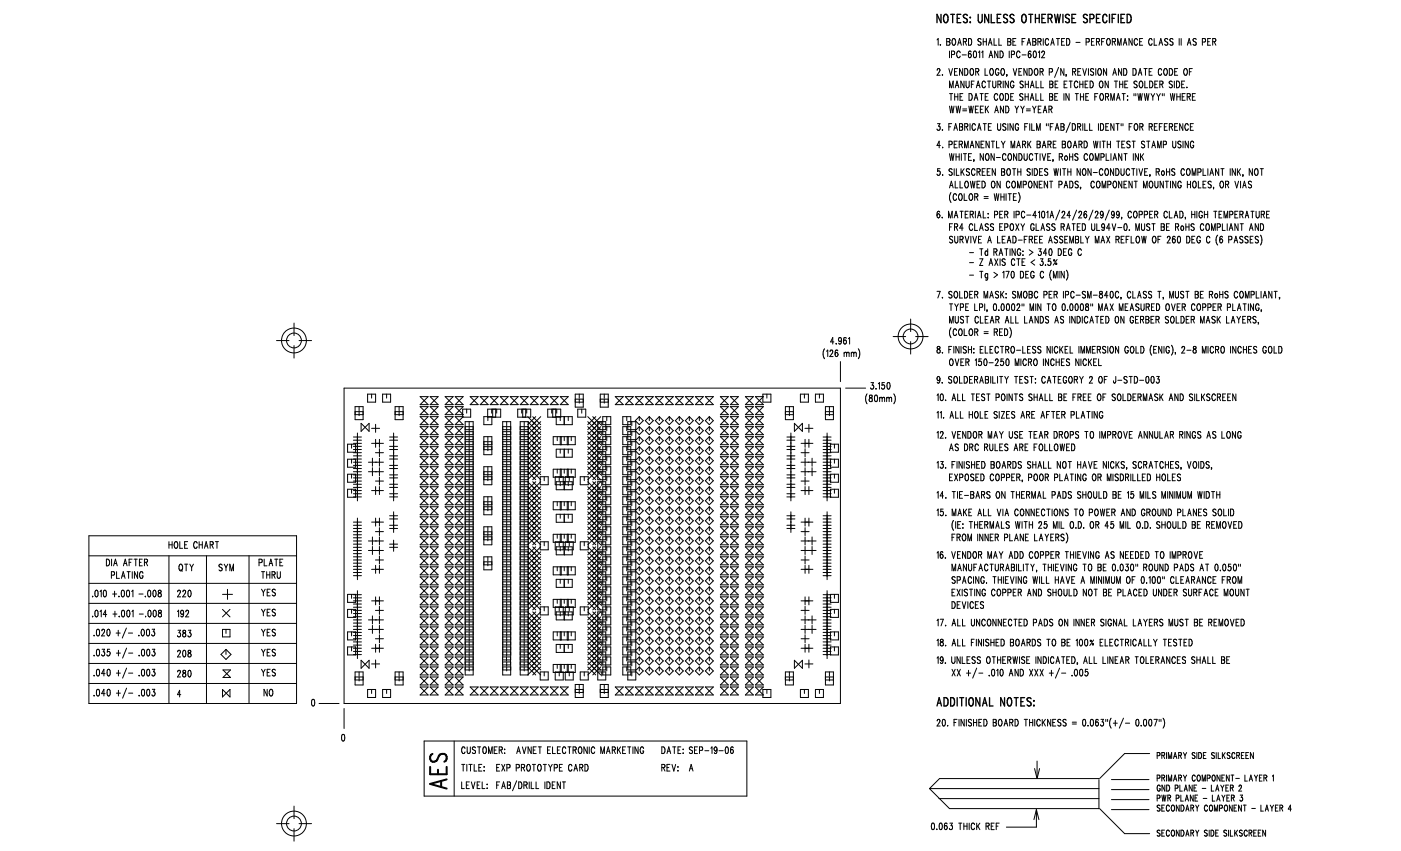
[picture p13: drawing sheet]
<svg xmlns="http://www.w3.org/2000/svg" width="356mm" height="216mm" viewBox="0 0 356 216" stroke-linecap="round" stroke-linejoin="round" font-family="sans-serif">
<g fill="none" stroke="#000" stroke-width=".25">
<path d="M237.8 10.1l.3-.3v1.7M237.9 17.8l.2-.4 .4 .1 .1 .2-.8 1.4h.8M238.7 11.3v.2zM239.2 18.9v.2zM240.3 9.8h.5l.3 .3-.3 .5 .3 .5-.3 .4h-.5zM240.3 10.6h.5M240.8 17.4l.5 1.7 .5-1.7M241 13v1.6M241.5 13.8l.8-.1-.1-.7h-.7v1.6M241.9 9.9l.1-.1a.89 .89 0 0 1 .6 .8 .89 .89 0 0 1-.6 .9l-.4-.7zM242.3 18.2h.4M243 17.4h-.7v1.7h.7"/>
<path d="M243.1 11.5l.4-1.7 .5 1.7M243.2 10.9h.6M243.7 13.4a.46 .46 0 0 0-.6-.4 .46 .46 0 0 0-.3 .6v.4a.46 .46 0 0 0 .3 .6 .46 .46 0 0 0 .6-.4M244.2 13.9h1.1M244.3 17.4v1.7l-.8-1.7v1.7M244.5 10.6l.7-.1 .1-.6-.8-.1v1.7M244.9 17.4a.92 .92 0 0 1 .8 .6 .92 .92 0 0 1-.3 1l-.5 .1zM244.9 10.6l.4 .9M245.8 9.8a.92 .92 0 0 1 .9 .6 .92 .92 0 0 1-.3 1l-.6 .1zM246 13.7a.46 .46 0 0 1 .6 .4 .46 .46 0 0 1-.6 .5l-.2-.5zM246.4 17.5l.1-.1a.91 .91 0 0 1 .6 .8 .91 .91 0 0 1-.6 .9 1.25 1.25 0 0 1-.1-1.6zM246.5 13.2l-.4-.2a.94 .94 0 0 0-.3 1.1"/>
<path d="M247.2 13h.3l.3 .3v1l-.3 .3-.4-.3zM247.6 18.2l.7-.1 .2-.2-.2-.4-.7-.1v1.7M248 18.2l.5 .9M248.4 13.3l.3-.3v1.6M249 10l-.2-.2-.6 .2 .1 .4 .6 .4v.6l-.4 .1-.3-.3M249.2 13.3l.3-.3v1.6M249.6 9.8v1.7M249.6 10.6h.8M250 17.4v1.7h.7M250.4 9.8v1.7M250.9 11.5l.4-1.7 .5 1.7M251 10.9h.6"/>
<path d="M251 14.6l.5-1.6 .5 1.6M251.2 14.1h.6M251.5 17.5v-.1a.89 .89 0 0 1 .7 .8 .89 .89 0 0 1-.7 .9 1.19 1.19 0 0 1 0-1.6zM252.3 9.8v1.7h.7M253.3 13v1.6l-.8-1.6v1.6M253.5 17.8l-.3-.4a.89 .89 0 0 0-.6 .8 .89 .89 0 0 0 .6 .9l.3-.4v-.2h-.3M253.5 9.8v1.7h.7M253.8 13a.85 .85 0 0 1 .9 .8 .85 .85 0 0 1-.9 .8zM254.3 17.5l.1-.1a.89 .89 0 0 1 .6 .8 .89 .89 0 0 1-.6 .9l-.4-.6zM255.5 18.9v.2zM255.6 19l-.1 .4M255.8 9.8l.7 .1v.5l-.2 .2 .2 .2 .1 .3-.3 .4h-.5z"/>
<path d="M255.8 10.6h.5M256.2 13v1.6M256.7 13.8h.5a.47 .47 0 0 0 .3-.4 .47 .47 0 0 0-.3-.4h-.5v1.6M257.1 10.6h.5M257.2 17.4l.4 1.7 .5-1.7M257.9 9.8h-.8v1.7h.8M258.6 18.2h.5M258.9 13.4a.46 .46 0 0 0-.6-.4 .46 .46 0 0 0-.3 .6v.4a.46 .46 0 0 0 .3 .6 .46 .46 0 0 0 .6-.4M259.3 17.4h-.7v1.7h.7M259.4 10.6h.5M259.4 13.9h1M260.2 9.8h-.8v1.7"/>
<path d="M260.7 17.4v1.7l-.8-1.7v1.7M260.7 11.5l.5-1.7 .4 1.7M260.9 10.9h.6M261.2 13.7a.46 .46 0 0 1 .5 .4 .46 .46 0 0 1-.5 .5l-.2-.5zM261.2 17.4l.6 .1 .2 .3v.9l-.4 .4h-.4zM261.7 13.2l-.4-.2a.94 .94 0 0 0-.3 1.1M262.1 9.8l.8 .1v.5l-.3 .2 .3 .2v.3l-.3 .4h-.5zM262.1 10.6h.5M262.4 13h.5l.2 .7-.2 .9h-.2l-.4-.3zM262.8 17.5l.1-.1a.91 .91 0 0 1 .6 .8 .91 .91 0 0 1-.6 .9 1.13 1.13 0 0 1-.1-1.6zM263.4 10.6l.8-.1v-.6l-.8-.1v1.7M263.6 13.3l.3-.3v1.6"/>
<path d="M263.9 10.6l.3 .9M264 18.2l.7-.1 .1-.2-.1-.4-.7-.1v1.7M264.4 18.2l.4 .9M264.4 13.4l.3-.4h.3l.1 .3-.7 1.3h.8M264.8 9.8v1.7M266.1 10.2l-.2-.4a.89 .89 0 0 0-.6 .8 .89 .89 0 0 0 .6 .9l.2-.5M266.3 18.3h.6a.47 .47 0 0 0 .3-.5 .47 .47 0 0 0-.3-.4h-.6v1.7M266.7 11.5l.5-1.7 .4 1.7M266.9 10.9h.5M268.1 9.8h.8M268.5 9.8v1.7M268.7 17.1l-1 2.5"/>
<path d="M269.5 10.6h.4M270 17.4v1.7l-.8-1.7v1.7M270.2 9.8h-.7v1.7h.7M270.6 18.9v.2zM270.7 19l-.1 .4M270.7 9.8l.6 .1 .2 .3v.8l-.4 .5h-.4zM272.2 18.2l.7-.1 .1-.2-.1-.4-.7-.1v1.7M272.6 18.2l.4 .9M273.1 10.8h1.1M273.6 18.2h.4M274.3 17.4h-.7v1.7h.7M274.8 17.4l.5 1.7 .5-1.7"/>
<path d="M275.7 10.7l.7-.1v-.7l-.7-.1v1.7M276.3 17.4v1.7M277 10.6h.5M277.6 17.7l-.3-.3-.5 .3 .1 .3 .6 .4v.6l-.4 .1-.3-.3M277.7 9.8h-.7v1.7h.7M278.1 17.4v1.7M278.3 10.6l.7-.1 .1-.3-.1-.3-.7-.1v1.7M278.7 10.6l.4 .9M278.8 17.5l.2-.1a.89 .89 0 0 1 .6 .8 .89 .89 0 0 1-.6 .9l-.4-.6zM279.6 10.6h.5M280.4 9.8h-.8v1.7M280.9 17.4v1.7l-.8-1.7v1.7"/>
<path d="M281.2 9.8a.89 .89 0 0 1 .6 .8 .89 .89 0 0 1-.6 .9 1.18 1.18 0 0 1 0-1.7zM282.3 10.6l.7-.1v-.6l-.7-.1v1.7M282.4 19.1l.5-1.7 .5 1.7M282.6 18.5h.6M282.7 10.6l.4 .9M283.7 11.5v-1.7l.4 1.7 .5-1.7v1.7M284.7 17.4v1.7l-.8-1.7v1.7M285.1 11.5l.5-1.7 .4 1.7M285.2 17.4a.92 .92 0 0 1 .8 .6 .92 .92 0 0 1-.2 1l-.6 .1zM285.3 10.9h.5M287.4 9.8v1.7l-.8-1.7v1.7M287.6 17.4a.92 .92 0 0 1 .8 .6 .92 .92 0 0 1-.2 1l-.6 .1z"/>
<path d="M288.8 10.2a.46 .46 0 0 0-.6-.4 .46 .46 0 0 0-.3 .6v.4a.46 .46 0 0 0 .3 .7 .46 .46 0 0 0 .6-.5M288.9 19.1l.5-1.7 .4 1.7M289.1 18.5h.5M289.3 10.6h.4M290 9.8h-.7v1.7h.7M290.4 17.4h.8M290.7 17.4v1.7M291.7 18.2h.4M292.4 17.4h-.7v1.7h.7M292.4 10.2l-.3-.4a.89 .89 0 0 0-.6 .8 .89 .89 0 0 0 .6 .9l.3-.5M292.9 9.8v1.7h.7M294.2 11.5l.4-1.7 .5 1.7"/>
<path d="M294.3 10.9h.6M294.9 17.8a.45 .45 0 0 0-.6-.4 .45 .45 0 0 0-.3 .6v.5a.45 .45 0 0 0 .3 .6 .45 .45 0 0 0 .6-.4M295.6 17.5l.1-.1a.91 .91 0 0 1 .6 .8 .91 .91 0 0 1-.6 .9 1.13 1.13 0 0 1-.1-1.6zM296.4 10a.41 .41 0 0 0-.6-.2 .41 .41 0 0 0 0 .7l.6 .3v.4l-.3 .3-.5-.3M296.8 17.4a.85 .85 0 0 1 .9 .8 .85 .85 0 0 1-.9 .9zM297.7 10a.4 .4 0 0 0-.6-.2 .4 .4 0 0 0 .1 .7l.4 .3 .1 .4-.3 .3-.5-.3M298.2 18.2h.4M298.9 17.4h-.7v1.7h.7M299.3 9.8v1.7M299.8 9.8v1.7M300.7 17.5l.1-.1a.91 .91 0 0 1 .6 .8 .91 .91 0 0 1-.6 .9 1.13 1.13 0 0 1-.1-1.6zM301.4 11.5l.4-1.7 .5 1.7"/>
<path d="M301.5 10.9h.6M301.9 18.2h.4M302.6 17.4h-.7v1.7M303.6 10l-.2-.2-.6 .2 .1 .4 .6 .4v.6l-.4 .1-.3-.3M305.2 10.7l.7-.1v-.7l-.7-.1v1.7M306.5 10.6h.5M307.3 9.8h-.8v1.7h.8M307.8 10.6l.7-.1 .1-.3-.1-.3-.7-.1v1.7M308.2 10.6l.4 .9M238 31.4h.6l-.4 .6a.48 .48 0 0 1 .5 .7 .48 .48 0 0 1-.9 0M238.7 36.9h-.9l.6-1.1v1.7M239.2 32.9v.2z"/>
<path d="M239.3 37.3v.2zM240.8 32.2h.5M240.9 36.7l.7-.2v-.6l-.7-.1v1.7M241 22.3v-1.7l.5 1.7 .4-1.7v1.7M241 23.7h.8M241 26.9l.3 1.7 .3-1.7 .3 1.7 .2-1.7M241 39l.3 1.7 .3-1.7 .3 1.7 .2-1.7M241.4 23.7v1.7M241.6 31.4h-.8v1.7M242.1 33.1l.5-1.7 .4 1.7M242.2 36.6h.5M242.3 32.5h.5"/>
<path d="M242.3 23.7v1.7M242.3 24.6h.8M242.4 22.3l.5-1.7 .5 1.7M242.6 21.7h.6M242.7 26.9l.3 1.7 .2-1.7 .3 1.7 .3-1.7M242.7 39v1.7M242.7 39.8h.8M243 35.8h-.8v1.7h.8M243.1 23.7v1.7M243.5 36.6l.7-.1 .1-.2-.1-.4-.7-.1v1.7M243.5 39v1.7M243.5 31.4l.8 .1v.5l-.2 .2 .2 .1v.4l-.2 .4h-.6z"/>
<path d="M243.5 32.2h.6M243.7 24.6h.4M243.9 36.6l.4 .9M244 39v1.7M244.3 27.6h1.1M244.3 28.1h1.1M244.4 23.7h-.7v1.7h.7M244.5 39h.8M244.7 20.6v1.7l-.8-1.7v1.7M244.8 37.5v-1.7l.5 1.7 .4-1.7v1.7M244.9 32.2l.7-.1v-.6l-.7-.1v1.7M244.9 39v1.7"/>
<path d="M245.2 20.6v1.2l.4 .5 .4-.3v-1.4M245.3 32.2l.4 .9M245.8 39.8h.5M245.9 26.9l.3 1.7 .3-1.7 .3 1.7 .3-1.7M246 23.7l.5 .1 .2 .4v.8l-.3 .4h-.4zM246.2 31.4v1.7M246.3 37.5l.4-1.7 .5 1.7M246.4 36.9h.6M246.5 21.4h.5M246.6 39h-.8v1.7h.8M247.3 20.6h-.8v1.7M247.3 25.4l.4-1.7 .5 1.7"/>
<path d="M247.5 24.8h.5M247.6 31.8l-.3-.4a.91 .91 0 0 0-.6 .8 .91 .91 0 0 0 .6 .9l.3-.5M247.6 27.7h.4M247.8 22.3l.5-1.7 .5 1.7M248 21.7h.5M248.1 33.1l.4-1.7 .5 1.7M248.3 32.5h.5M248.3 26.9h-.7v1.7h.7M248.5 35.8v1.7l-.8-1.7v1.7M248.8 23.7h.8M248.8 27.7h.5M249 36.6h.5"/>
<path d="M249.1 23.7v1.7M249.6 31.4h.8M249.6 39v1.7l-.8-1.7v1.7M249.6 26.9h-.8v1.7h.8M249.8 35.8h-.8v1.7h.8M249.9 31.4v1.7M250.1 24.6h.4M250.1 21l-.3-.4a.91 .91 0 0 0-.6 .8 .91 .91 0 0 0 .6 .9l.3-.5M250.1 26.9v1.7M250.4 27.6l.5 1M250.4 39a.89 .89 0 0 1 .7 .8 .89 .89 0 0 1-.7 .9 1.18 1.18 0 0 1 0-1.7zM250.7 20.6h.8"/>
<path d="M250.8 23.7h-.7v1.7h.7M250.9 32.2h.4M250.9 26.9l-.8 1.1M251 20.6v1.7M251.1 35.8v1.7l-.8-1.7v1.7M251.6 31.4h-.7v1.7h.7M251.6 35.8h.8M252 20.6v1.4l.3 .3 .4-.3 .1-1.4M252 35.8v1.7M252.3 39v1.7l-.8-1.7v1.7M252.5 28.6l.4-1.7 .5 1.7M252.6 28h.6"/>
<path d="M252.9 40h1M252.9 35.8v1.7h.7M253.2 31.4v1.4l.3 .3 .3-.1 .2-.4v-1.2M253.2 24.2a.46 .46 0 0 0-.5-.4 .46 .46 0 0 0-.4 .6v.4a.46 .46 0 0 0 .4 .6 .46 .46 0 0 0 .5-.4M253.3 21.4l.7-.1v-.6l-.7-.1v1.7M253.7 21.4l.4 .9M254 23.8l.1-.1a.89 .89 0 0 1 .6 .9 .89 .89 0 0 1-.6 .8 1.19 1.19 0 0 1-.1-1.6zM254.2 35.8l.4 .8M254.6 20.6v1.7M254.6 36.6v.9M254.7 26.9v1.7l-.8-1.7v1.7M255.1 35.8l-.5 .8"/>
<path d="M255.2 23.7a.92 .92 0 0 1 .8 .6 .92 .92 0 0 1-.2 1.1h-.6zM255.3 26.9a.85 .85 0 0 1 .8 .9 .85 .85 0 0 1-.8 .8zM255.3 39.4a.45 .45 0 0 0-.5-.4 .45 .45 0 0 0-.3 .6v.4a.45 .45 0 0 0 .3 .7 .45 .45 0 0 0 .5-.4M255.3 31.6a.41 .41 0 0 0-.6-.2 .41 .41 0 0 0 0 .7l.6 .3v.4l-.3 .3-.5-.3M255.8 31.4v1.7M255.9 20.6v1.7l-.8-1.7v1.7M256.2 39a.89 .89 0 0 1 .6 .8 .89 .89 0 0 1-.6 .9 1.18 1.18 0 0 1 0-1.7zM256.5 24.6h.5M256.6 37.5v-1.7l.5 1.7 .5-1.7v1.7M257.2 31.4v1.7l-.8-1.7v1.7M257.3 23.7h-.8v1.7h.8M257.3 21l-.3-.4a.89 .89 0 0 0-.6 .8 .89 .89 0 0 0 .6 .9l.3-.5v-.2h-.3"/>
<path d="M257.6 26.9l.5 .8M258.1 39v1.7l-.8-1.7v1.7M258.1 27.7v.9M258.1 37.5l.4-1.7 .5 1.7M258.3 36.9h.5M258.5 31.8l-.2-.4a.89 .89 0 0 0-.6 .8 .89 .89 0 0 0 .6 .9l.2-.5v-.2h-.2M258.5 26.9l-.4 .8M258.6 39a.85 .85 0 0 1 .8 .8 .85 .85 0 0 1-.8 .9zM259.1 26.9l.4 .8M259.5 36.6l.7-.1 .1-.2-.1-.4-.7-.1v1.7M259.5 27.7v.9M259.6 24a.4 .4 0 0 0-.6-.2 .4 .4 0 0 0 .1 .7l.4 .2 .1 .5-.3 .2-.5-.2"/>
<path d="M259.7 20.8l-.3-.2-.4 .1v.5l.6 .3 .1 .5-.3 .3-.5-.3M259.9 39l.1 1.4 .3 .3 .4-.3v-1.4M259.9 36.6l.4 .9M260 26.9l-.5 .8M260.1 32.2h.5M260.2 23.7v1.7M260.2 24.6h.8M260.2 21.4h.8M260.2 20.6v1.7M260.5 27.6h1M260.5 28.1h1M260.9 31.4h-.8v1.7"/>
<path d="M260.9 35.8v1.7M261 23.7v1.7M261 20.6v1.7M261.2 36.5l.5 1M261.4 31.4v1.7M261.5 25.4l.5-1.7 .4 1.7M261.5 22.3l.5-1.7 .5 1.7M261.7 24.8h.6M261.7 35.8l-.8 1.1M261.7 21.7h.6M261.9 31.4v1.7h.7M262.1 26.9l.4 .8"/>
<path d="M262.1 39.4a.46 .46 0 0 0-.5-.4 .46 .46 0 0 0-.4 .6v.4a.46 .46 0 0 0 .4 .7 .46 .46 0 0 0 .5-.4M262.5 27.7v.9M262.6 39h.8M262.9 23.7v1.7h.7M263 20.6v1.7h.7M263 26.9l-.5 .8M263.1 39v1.7M263.1 33.1v-1.7l.5 1.7 .4-1.7v1.7M263.2 35.8l.8 .2v.4l-.3 .2 .3 .2v.4l-.3 .3h-.5zM263.2 36.6h.5M263.5 27.7h.5M264 39v1.7"/>
<path d="M264.2 23.7v1.7h.6M264.2 20.6v1.7h.7M264.2 26.9h-.7v1.7h.7M264.5 39l.5 1.7 .4-1.7M264.5 37.5l.5-1.7 .5 1.7M264.7 36.9h.6M264.8 28.6l.5-1.7 .4 1.7M265 28h.5M265.6 31.4v.5M265.9 39.8h.5M266 36.6l.7-.1v-.6l-.7-.1v1.7M266.1 31.4v.5"/>
<path d="M266.2 27.7l.7-.1 .1-.2-.1-.4-.7-.1v1.7M266.4 23.7l.8 .2v.5l-.3 .2 .3 .1v.4l-.3 .3h-.5zM266.4 24.6h.5M266.4 36.6l.4 .9M266.4 20.6l.8 .1v.5l-.2 .2 .2 .1 .1 .4-.3 .4h-.6zM266.4 21.4h.6M266.6 32.2h.4M266.6 27.7l.4 .9M266.7 39h-.8v1.7h.8M267.3 31.4h-.7v1.7M267.3 36.6h.5M267.7 24.6h.5"/>
<path d="M267.8 21.4h.4M267.8 33.1l.5-1.7 .5 1.7M268 32.5h.6M268.1 35.8h-.8v1.7h.8M268.5 23.7h-.8v1.7h.8M268.5 20.6h-.7v1.7h.7M268.9 39.8l.7-.1 .1-.2-.1-.4-.7-.1v1.7M269.3 31.4l.7 .1v.5l-.2 .2 .2 .1 .1 .4-.3 .4h-.5zM269.3 32.2h.5M269.3 39.8l.4 .9M269.6 35.8l.8 .2v.4l-.3 .2 .2 .1 .1 .5-.3 .3h-.5zM269.6 36.6h.5"/>
<path d="M270 23.7v1.7M270.1 21.4h.5M270.4 39.6a.5 .5 0 0 1 .6 .5 .5 .5 0 0 1-.6 .5l-.2-.4zM270.8 20.6h-.7v1.7h.7M271.2 35.9l.1-.1a.91 .91 0 0 1 .6 .9 .91 .91 0 0 1-.6 .8 1.25 1.25 0 0 1-.1-1.6zM271.4 23.7v1.7l-.8-1.7v1.7M271.4 20.6h.8M271.5 39.8h.8M271.5 39v1.7M271.7 31.1l-1.1 2.5M271.8 20.6v1.7M272.2 31.4a.92 .92 0 0 1 .8 .6 .92 .92 0 0 1-.2 1l-.6 .1z"/>
<path d="M272.3 39v1.7M272.4 37.5l.5-1.7 .4 1.7M272.6 36.9h.5M272.9 23.7h.8M273.3 23.7v1.7M273.5 32.2l.7-.1 .1-.3-.1-.3-.7-.1v1.7M273.6 21a.46 .46 0 0 0-.6-.4 .46 .46 0 0 0-.3 .6v.4a.46 .46 0 0 0 .3 .7 .46 .46 0 0 0 .6-.5M273.6 39.2a.4 .4 0 0 0-.6-.2 .4 .4 0 0 0 0 .7l.5 .3 .1 .4-.3 .3-.5-.3M273.9 36.6l.6-.1 .2-.2-.2-.4-.6-.1v1.7M273.9 32.2l.4 .9M274.1 21.4h.8M274.1 20.6v1.7"/>
<path d="M274.2 24.6h.8M274.2 23.7v1.7M274.2 36.6l.5 .9M274.8 31.4v1.7M274.9 20.6v1.7M275 23.7v1.7M275.2 35.8l.6 .1 .1 .3v.9l-.3 .4h-.4zM275.3 31.4v1.7h.8M275.4 21.4h.4M275.6 24.6h.5M276.1 39.4a.46 .46 0 0 0-.6-.4 .46 .46 0 0 0-.3 .6v.4a.46 .46 0 0 0 .3 .7 .46 .46 0 0 0 .6-.4M276.1 20.6h-.7v1.7h.7"/>
<path d="M276.3 23.7h-.7v1.7h.7M276.6 31.4v1.7h.6M276.7 20.6a.85 .85 0 0 1 .8 .8 .85 .85 0 0 1-.8 .9zM276.8 39.1l.1-.1a.89 .89 0 0 1 .6 .8 .89 .89 0 0 1-.6 .9l-.3-.7zM277.5 35.8l.3 1.7 .3-1.7 .3 1.7 .3-1.7M277.9 24.6h.4M278.6 23.7h-.7v1.7M278.8 31.4v1.7M279.2 35.8v1.7M279.3 20.7l.1-.1a.91 .91 0 0 1 .6 .8 .91 .91 0 0 1-.6 .9 1.13 1.13 0 0 1-.1-1.6zM279.3 31.4a.92 .92 0 0 1 .9 .6 .92 .92 0 0 1-.3 1l-.6 .1zM279.4 23.8l.1-.1a.89 .89 0 0 1 .6 .9 .89 .89 0 0 1-.6 .8 1.19 1.19 0 0 1-.1-1.6z"/>
<path d="M279.4 39.9l.8-.2-.1-.6-.7-.1v1.7M279.7 35.8h.8M280.1 35.8v1.7M280.6 24.6l.7-.1v-.7l-.7-.1v1.7M280.7 32.2h.4M280.8 39v1.7h.7M281 24.6l.4 .8M281.1 35.8v1.7M281.1 36.6h.8M281.3 20.6v1.7l-.8-1.7v1.7M281.4 31.4h-.7v1.7h.7M281.9 35.8v1.7"/>
<path d="M281.9 25.4v-1.7l.5 1.7 .4-1.7v1.7M282 39v1.7M282.7 31.4v1.7l-.8-1.7v1.7M282.8 20.6h.9M283.3 20.6v1.7M283.3 31.4h.8M283.4 25.4l.4-1.7 .5 1.7M283.4 35.8h.8M283.5 24.8h.6M283.7 31.4v1.7M283.8 35.8v1.7M284.2 21.4h.8"/>
<path d="M284.2 20.6v1.7M284.6 31.4v.5M284.7 39v1.7l-.8-1.7v1.7M284.7 36.6h.5M284.8 23.7h.8M285 20.6v1.7M285 31.4v.5M285.2 23.7v1.7M285.3 39h.8M285.5 35.8h-.8v1.7h.8M285.5 21.4h.5M285.7 39v1.7"/>
<path d="M286.1 25.4h.2zM286.2 24.3v.2zM286.3 20.6h-.8v1.7h.8M286.6 32.2h.5M286.9 36.1l-.3-.3-.6 .3 .1 .3 .8 .6v.3l-.3 .2-.6-.2M287.4 31.4h-.8v1.7M287.4 35.8h.8M287.7 39v1.7M287.7 35.8v1.7M287.8 23.7v.6M288.1 31.5l.1-.1a.89 .89 0 0 1 .6 .8 .89 .89 0 0 1-.6 .9 1.19 1.19 0 0 1-.1-1.6zM288.3 23.7v.6"/>
<path d="M288.6 20.8a.41 .41 0 0 0-.6-.2 .41 .41 0 0 0 0 .7l.4 .2a.44 .44 0 0 1 .2 .6 .44 .44 0 0 1-.7 .1l-.1-.2M288.8 23.7l.3 1.7 .3-1.7 .2 1.7 .3-1.7M289 39v1.7l-.8-1.7v1.7M289.3 32.2l.7-.1v-.6l-.7-.1v1.7M289.4 20.7l.1-.1a.89 .89 0 0 1 .6 .8 .89 .89 0 0 1-.6 .9 1.19 1.19 0 0 1-.1-1.6zM289.5 39v1.7M289.7 32.2l.4 .9M289.8 39.7l.5 1M290.3 39l-.8 1.1M290.4 23.7l.3 1.7 .3-1.7 .3 1.7 .3-1.7M290.5 36.1a.41 .41 0 0 0-.6-.3 .41 .41 0 0 0 0 .7l.4 .2a.44 .44 0 0 1 .2 .6 .44 .44 0 0 1-.7 .1l-.1-.1M290.6 20.6v1.7h.7"/>
<path d="M291 35.8h.8M291.5 35.8v1.7M291.7 32.2l.7-.1v-.6l-.7-.1v1.7M291.8 20.6a.85 .85 0 0 1 .8 .8 .85 .85 0 0 1-.8 .9zM292.1 32.2l.4 .9M292.1 23.7l.5 .9M292.4 37.5l.4-1.7 .5 1.7M292.6 36.9h.5M292.6 24.6v.8M293 32.2h.5M293.1 23.7l-.5 .9M293.1 21.4h.5"/>
<path d="M293.6 23.7l.4 .9M293.8 31.4h-.8v1.7h.8M293.8 37.5v-1.7l.5 1.7 .4-1.7v1.7M293.9 20.6h-.8v1.7h.8M294 24.6v.8M294.3 32.2h.4M294.4 21.4l.7-.1v-.6l-.7-.1v1.7M294.5 23.7l-.5 .9M294.8 21.4l.4 .9M295 31.4h-.7v1.7M295 23.7v.6M295.3 36.7h.5a.47 .47 0 0 0 .3-.4 .47 .47 0 0 0-.3-.5h-.5v1.7"/>
<path d="M295.5 23.7v.6M295.5 32.2h.5M296.3 31.4h-.8v1.7h.8M296.8 32.2l.7-.1 .1-.3-.1-.3-.7-.1v1.7M297.1 23.7l.2 1.7 .3-1.7 .3 1.7 .3-1.7M297.2 32.2l.4 .9M297.6 20.8a.4 .4 0 0 0-.7-.2 .4 .4 0 0 0 .1 .7l.5 .3 .1 .4-.3 .3-.5-.3M297.6 35.8l.1 1.5 .3 .2 .3-.1 .1-.4v-1.2M298.1 20.6v1.7M298.2 32.2h.4M298.6 20.6a.85 .85 0 0 1 .9 .8 .85 .85 0 0 1-.9 .9zM298.7 23.7v1.7"/>
<path d="M298.7 24.6h.9M298.9 31.4h-.7v1.7h.7M299.6 23.7v1.7M299.8 36.1a.41 .41 0 0 0-.7-.2 .41 .41 0 0 0 .1 .6l.5 .4 .1 .4-.3 .2-.5-.2M299.9 21.4h.5M300.1 24.6h.4M300.2 31.4v1.7l-.8-1.7v1.7M300.3 35.8v1.7M300.7 20.6h-.8v1.7h.8M300.8 23.7h-.7v1.7h.7M301.2 22.1v.2zM301.3 24.6l.7-.1 .1-.6-.8-.2v1.7"/>
<path d="M301.6 31.8l-.3-.4a.89 .89 0 0 0-.6 .8 .89 .89 0 0 0 .6 .9l.3-.5M301.6 35.8v1.7l-.8-1.7v1.7M301.7 24.6l.4 .8M302.1 32.2h.5M302.6 24.6h.5M302.9 31.4h-.8v1.7h.8M303 36.2l-.3-.4a.89 .89 0 0 0-.6 .9 .89 .89 0 0 0 .6 .8l.3-.4v-.2h-.3M303.4 23.7h-.8v1.7h.8M238 54.3a.46 .46 0 0 1 .6 .5 .46 .46 0 0 1-.6 .4l-.2-.5zM238.5 53.8l-.3-.2a.94 .94 0 0 0-.4 1.1M238.6 42.8h-.6v.6a.5 .5 0 0 1 .6 .6 .5 .5 0 0 1-.7 .3l-.1-.1M239.1 55.1v.2z"/>
<path d="M239.3 44.3v.2zM240.7 55.3v-1.7l.5 1.7 .5-1.7v1.7M241 57.6h.5M241 47.7l.5-1.7 .4 1.7M241.2 47.1h.6M241.4 48.9a2.28 2.28 0 0 0 0 2.5M241.7 43.1a.4 .4 0 0 0-.7-.2 .4 .4 0 0 0 .1 .6l.5 .4 .1 .3-.3 .3-.5-.3M241.8 56.8h-.8v1.7M242.2 55.3l.5-1.7 .4 1.7M242.2 42.8v1.7M242.3 57.6l.7-.1v-.6l-.7-.1v1.7M242.3 59.9v1.2l.4 .5 .4-.2v-1.5"/>
<path d="M242.4 54.7h.6M242.4 46v1.7h.7M242.7 57.6l.4 .9M242.7 42.8v1.7h.7M242.8 49.6a.45 .45 0 0 0-.6-.4 .45 .45 0 0 0-.3 .6v.4a.45 .45 0 0 0 .3 .6 .45 .45 0 0 0 .6-.4M243.5 49.2l.2-.1a.91 .91 0 0 1 .5 .9 .91 .91 0 0 1-.5 .8 1.13 1.13 0 0 1-.2-1.6zM243.7 53.6h.8M243.7 46v1.7h.6M243.9 42.8v1.7M244.1 53.6v1.7M244.2 43.5l.5 1M244.5 57.9h-.9l.6-1.1v1.7"/>
<path d="M244.7 49.1v1.7h.7M244.7 42.8l-.8 1.1M245 54.4h.4M245 59.9l.4 1.7 .5-1.7M245.1 46.1l.1-.1a.89 .89 0 0 1 .6 .8 .89 .89 0 0 1-.6 .9 1.19 1.19 0 0 1-.1-1.6zM245.7 53.6h-.7v1.7h.7M246.1 43.1a.41 .41 0 0 0-.7-.3 .41 .41 0 0 0 .1 .7l.3 .2a.44 .44 0 0 1 .2 .6 .44 .44 0 0 1-.6 .1l-.1-.2M246.2 49.2l.1-.1a.89 .89 0 0 1 .6 .9 .89 .89 0 0 1-.6 .8 1.19 1.19 0 0 1-.1-1.6zM246.3 54.4l.6-.1 .1-.5-.7-.2v1.7M246.3 46l.3 1.7 .3-1.7 .3 1.7 .3-1.7M246.4 59.9v1.7M246.6 54.4l.5 .9"/>
<path d="M246.9 57.2a.46 .46 0 0 0-.6-.4 .46 .46 0 0 0-.3 .6v.4a.46 .46 0 0 0 .3 .7 .46 .46 0 0 0 .6-.5M246.9 59.9l.5 1.7 .5-1.7M247.1 40.6h.1zM247.2 40.6l-.1 .4M247.4 50l.7-.1v-.7l-.7-.1v1.7M247.4 56.8v1.7h.7M247.5 43.2a.46 .46 0 0 0-.6-.4 .46 .46 0 0 0-.3 .6v.5a.46 .46 0 0 0 .3 .6 .46 .46 0 0 0 .6-.4M247.6 53.6v1.7M247.8 50l.4 .8M248 43.6l.7-.1 .1-.5-.8-.2v1.7M248 46.8h.5M248.1 55.3l.4-1.7 .5 1.7"/>
<path d="M248.3 54.7h.5M248.4 43.6l.4 .9M248.6 58.5l.5-1.7 .5 1.7M248.8 46h-.8v1.7h.8M248.8 57.9h.6M249.1 59.9h-.7v1.7h.7M249.3 46a.85 .85 0 0 1 .8 .8 .85 .85 0 0 1-.8 .9zM249.3 43.6h.5M249.6 53.6v1.7h.6M249.8 49.9h1M249.8 50.3h1M250.1 42.8h-.8v1.7h.8"/>
<path d="M250.6 43.6h.4M250.7 54.2h.2zM250.8 55.1v.2zM250.9 57a.41 .41 0 0 0-.7-.2 .41 .41 0 0 0 .1 .7l.5 .3 .1 .4-.3 .3-.5-.3M251.3 42.8h-.7v1.7h.7M251.8 46.1l.2-.1a.89 .89 0 0 1 .6 .8 .89 .89 0 0 1-.6 .9 1.25 1.25 0 0 1-.2-1.6zM252.2 57l-.3-.2-.5 .2 .1 .4 .6 .3v.7l-.4 .1-.3-.3M252.3 49.1l.3 1.7 .3-1.7 .3 1.7 .3-1.7M252.4 54.5l.8-.2-.1-.6-.7-.1v1.7M252.6 42.8v1.7l-.8-1.7v1.7M253.2 59.9v1.7h.7M253.7 54.4h.5"/>
<path d="M253.7 57.6h.5M253.9 46v1.7l-.8-1.7v1.7M254 49.1v1.7M254 50h.8M254.2 42.8l.8 .2v.4l-.3 .2 .3 .2v.4l-.3 .3h-.5zM254.2 43.6h.5M254.5 53.6h-.8v1.7h.8M254.5 56.8h-.8v1.7h.8M254.8 49.1v1.7M255 54.4l.7-.1v-.6l-.7-.1v1.7M255 57.7l.7-.1v-.7l-.7-.1v1.7M255.1 59.9h-.7v1.7h.7"/>
<path d="M255.4 49.1v1.7M255.4 54.4l.4 .9M255.8 42.9l.1-.1a.91 .91 0 0 1 .6 .8 .91 .91 0 0 1-.6 .9 1.13 1.13 0 0 1-.1-1.6zM255.9 49.1h.8M256.3 46.4a.45 .45 0 0 0-.6-.4 .45 .45 0 0 0-.3 .6v.4a.45 .45 0 0 0 .3 .7 .45 .45 0 0 0 .6-.5M256.3 49.1v1.7M256.6 56.9l.1-.1a.91 .91 0 0 1 .6 .8 .91 .91 0 0 1-.6 .9 1.25 1.25 0 0 1-.1-1.6zM257 42.8h.8M257 46.1l.2-.1a.91 .91 0 0 1 .6 .8 .91 .91 0 0 1-.6 .9 1.13 1.13 0 0 1-.2-1.6zM257.1 59.9a.92 .92 0 0 1 .8 .6 .92 .92 0 0 1-.2 1.1h-.6zM257.2 50h.5M257.4 42.8v1.7"/>
<path d="M257.4 53.6v1.7M257.8 56.8l.8 1.7M257.9 54.5l.7-.1v-.7l-.7-.1v1.7M258 49.1h-.8v1.7h.8M258.3 47.7v-1.7l.4 1.7 .5-1.7v1.7M258.3 42.8v1.7M258.3 43.6h.8M258.5 48.9a2.09 2.09 0 0 1 0 2.5M258.6 56.8l-.8 1.7M259.1 42.8v1.7M259.1 56.8l.5 .8M259.6 57.6v.9"/>
<path d="M259.7 46.9h.5a.47 .47 0 0 0 .3-.5 .47 .47 0 0 0-.3-.4h-.5v1.7M260.1 56.8l-.5 .8M260.1 54a.45 .45 0 0 0-.6-.4 .45 .45 0 0 0-.3 .6v.5a.45 .45 0 0 0 .3 .6 .45 .45 0 0 0 .6-.4M260.6 54.6h1.1M260.7 59.9h-.7v1.7M261.2 46.1l.2-.1a.89 .89 0 0 1 .6 .8 .89 .89 0 0 1-.6 .9l-.4-.7zM261.5 43.1a.41 .41 0 0 0-.6-.3 .41 .41 0 0 0 0 .7l.6 .4v.3l-.3 .3-.5-.3M262 42.8v1.7M262.5 57.2a.45 .45 0 0 0-.6-.4 .45 .45 0 0 0-.3 .6v.4a.46 .46 0 0 0 .4 .7 .46 .46 0 0 0 .5-.7h-.3M262.5 42.8a.85 .85 0 0 1 .9 .8 .85 .85 0 0 1-.9 .9zM263 56.8v1.7h.7M263.1 54.7h-.9l.6-1.1v1.7"/>
<path d="M263.3 46v1.7l-.8-1.7v1.7M263.4 59.9h-.8v1.7h.8M263.6 53.9l.3-.3v1.7M263.8 46.8h.4M263.9 43.6h.4M264.2 58.5l.5-1.7 .4 1.7M264.4 57.9h.6M264.5 53.7l.3-.1 .3 .3v1l-.3 .4-.4-.4zM264.5 46h-.7v1.7h.7M264.6 42.8h-.7v1.7h.7M264.6 59.9h-.7v1.7h.7M265.7 53.9l.3-.3v1.7"/>
<path d="M265.9 46v1.7l-.9-1.7v1.7M265.9 43.1a.41 .41 0 0 0-.6-.3 .41 .41 0 0 0 0 .7l.6 .4v.3l-.3 .3-.5-.3M266.4 46h.8M266.4 57a.4 .4 0 0 0-.6-.2 .4 .4 0 0 0 .1 .7l.5 .3v.4l-.3 .3-.5-.3M266.5 55.3l.5-1.7 .4 1.7M266.7 54.7h.6M266.8 46v1.7M267.3 40.5v.2zM267.3 40.6l-.1 .4M267.5 42.8l.3 1.7 .3-1.7 .3 1.7 .2-1.7M267.8 57l-.3-.2-.5 .2 .1 .4 .7 .6v.2l-.3 .3-.5-.3M268.8 46.9h.5a.47 .47 0 0 0 .3-.5 .47 .47 0 0 0-.3-.4h-.5v1.7"/>
<path d="M269 53.3l-1 2.5M269.2 42.8v1.7M269.3 57.6l.7-.1v-.6l-.7-.1v1.7M269.6 54l.2-.4 .4 .2v.4l-.7 1.1h.8M269.7 42.8h.8M269.7 57.6l.4 .9M270.1 42.8v1.7M270.1 47.7l.5-1.7 .4 1.7M270.3 47.1h.5M270.7 58.5l.4-1.7 .5 1.7M270.8 57.9h.6M271 59.9h-.7v1.7h.7"/>
<path d="M271 42.8v1.7M271 43.6h.8M271.5 46a.92 .92 0 0 1 .9 .6 .92 .92 0 0 1-.3 1l-.6 .1zM271.7 54.7h-.9l.6-1.1v1.7M271.8 42.8v1.7M272.1 56.8h.8M272.5 56.8v1.7M273 59.9l.7 .2v.5l-.2 .1 .3 .6-.3 .3h-.5zM273.3 53.3l-1.1 2.5M273.4 57.6h.5M273.7 46.2l-.3-.2-.4 .1v.5l.6 .3 .1 .5-.3 .3-.5-.3M273.9 54l.2-.4 .4 .2v.4l-.7 1.1h.8"/>
<path d="M274.2 42.8v1.7l-.8-1.7v1.7M274.2 56.8h-.8v1.7h.8M274.2 47.5v.2zM274.3 47.6l-.1 .4M274.3 59.9v1.7h.7M274.7 56.8a.92 .92 0 0 1 .9 .6 .92 .92 0 0 1-.3 1l-.6 .1zM275 42.8a.89 .89 0 0 1 .7 .8 .89 .89 0 0 1-.7 .9 1.18 1.18 0 0 1 0-1.7zM275.3 54.3a.46 .46 0 0 1 .5 .5 .46 .46 0 0 1-.5 .4l-.2-.5zM275.5 59.9l.5 .8M275.8 53.8l-.3-.2a.94 .94 0 0 0-.4 1.1M276.4 59.9l-.4 .8M276.9 42.8v1.7l-.8-1.7v1.7"/>
<path d="M277.1 56.8v1.4l.3 .3 .4-.3 .1-1.4M277.4 53.3l-1 2.5M277.5 43.8h1M277.7 46.4l-.2-.4a.89 .89 0 0 0-.6 .8 .89 .89 0 0 0 .6 .9l.2-.5M278 40.7v-1.7l.5 1.7 .4-1.7v1.7M278 54l.2-.4 .4 .2v.4l-.6 1.1h.8M278.4 56.8v1.7h.7M278.5 46.1l.1-.1a.89 .89 0 0 1 .7 .8 .89 .89 0 0 1-.7 .9 1.25 1.25 0 0 1-.1-1.6zM279.4 53.7l.2-.1a.54 .54 0 0 1 .4 .5 .54 .54 0 0 1-.4 .6l-.3-.3zM279.7 47.7v-1.7l.5 1.7 .5-1.7v1.7M279.8 56.9l.2-.1a.54 .54 0 0 1 .4 .5 .54 .54 0 0 1-.4 .5l-.3-.2zM279.9 43.2a.46 .46 0 0 0-.6-.4 .46 .46 0 0 0-.3 .6v.5a.46 .46 0 0 0 .3 .6 .46 .46 0 0 0 .6-.4"/>
<path d="M280 54.1a.92 .92 0 0 1-.4 1.2l-.3-.3M280.4 57.3l-.2 1.1-.3 .1-.2-.3M280.7 42.9l.1-.1a.89 .89 0 0 1 .6 .8 .89 .89 0 0 1-.6 .9 1.19 1.19 0 0 1-.1-1.6zM280.9 59.9l.8 1.7M281.2 46.9l.7-.2v-.6l-.7-.1v1.7M281.6 53.3l-1.1 2.5M281.7 59.9l-.8 1.7M281.8 57.9h-.9l.6-1.1v1.7M282.3 53.7l.1-.1a.56 .56 0 0 1 .4 .5 .56 .56 0 0 1-.4 .6l-.2-.3zM282.3 56.8l.4 1.7 .5-1.7M282.5 40.7l.5-1.7 .4 1.7M282.7 42.8v1.7l-.8-1.7v1.7"/>
<path d="M282.7 40.1h.6M282.7 46.1l.1-.1a.89 .89 0 0 1 .6 .8 .89 .89 0 0 1-.6 .9 1.19 1.19 0 0 1-.1-1.6zM282.8 54.1a.86 .86 0 0 1-.4 1.2l-.2-.3M283.2 42.8a.85 .85 0 0 1 .8 .8 .85 .85 0 0 1-.8 .9zM283.5 53.7l.2-.1a.56 .56 0 0 1 .4 .5 .56 .56 0 0 1-.4 .6l-.3-.3zM283.7 57.7h1M284.1 54.1a.86 .86 0 0 1-.4 1.2l-.3-.3M284.5 42.8l.1 1.4 .3 .3 .4-.3v-1.4M284.7 55.1v.2zM284.7 46v1.7l-.8-1.7v1.7M284.7 55.2l-.1 .4M285.3 46.8h.5"/>
<path d="M285.3 59.9h-.7v1.7h.7M285.5 56.9h.4l.2 .6-.2 .9-.1 .1-.5-.4zM286 46h-.7v1.7h.7M286.6 59.9h-.8v1.7M286.6 58.3v.2zM286.7 43.2l-.3-.4a.89 .89 0 0 0-.6 .8 .89 .89 0 0 0 .6 .9l.3-.4M287.1 59.9v1.7h.7M287.2 54l-.3-.4a.89 .89 0 0 0-.6 .8 .89 .89 0 0 0 .6 .9l.3-.4M287.2 42.8h.8M287.4 46v1.7l-.8-1.7v1.7M287.7 42.8v1.7M287.9 46h.8"/>
<path d="M287.9 53.7l.1-.1a.89 .89 0 0 1 .7 .8 .89 .89 0 0 1-.7 .9l-.3-.6zM288.3 58.5v-1.7l.5 1.7 .4-1.7v1.7M288.3 46v1.7M288.5 42.8v1.7M289.1 42.8l.5 1.7 .4-1.7M289.1 54.5l.8-.2-.1-.6-.7-.1v1.7M289.7 56.8l.1 1.4 .3 .3 .3-.1 .1-.4v-1.2M289.8 59.9l.3 1.7 .3-1.7 .3 1.7 .2-1.7M290.2 47.7v-1.7l.5 1.7 .5-1.7v1.7M290.4 54.5h.6a.47 .47 0 0 0 .3-.5 .47 .47 0 0 0-.3-.4h-.6v1.7M290.5 43.6h.5M291.3 42.8h-.8v1.7h.8"/>
<path d="M291.8 54.4h.5M291.8 57a.4 .4 0 0 0-.6-.2 .4 .4 0 0 0 .1 .7l.5 .3v.4l-.3 .3-.5-.3M291.8 44.3v.2zM291.9 46.1l.1-.1a.89 .89 0 0 1 .6 .8 .89 .89 0 0 1-.6 .9 1.19 1.19 0 0 1-.1-1.6zM291.9 44.4l-.1 .4M292.4 56.8h.8M292.6 53.6h-.8v1.7h.8M292.8 56.8v1.7M293.1 54.4l.7-.1v-.5l-.7-.2v1.7M293.1 46v1.2l.4 .5 .4-.3v-1.4M293.5 54.4l.4 .9M293.5 43.6l.7-.1v-.6l-.7-.1v1.7"/>
<path d="M293.9 43.6l.4 .9M294.7 59.9h-.8v1.7M294.7 56.8l.8 .1v.5l-.2 .2 .2 .5-.2 .4h-.6zM294.7 57.6h.6M295 43.4a.55 .55 0 0 1 .6 .4 .55 .55 0 0 1-.3 .7l-.4-.3zM295.3 46v1.7l-.8-1.7v1.7M295.8 46h.8M296.1 42.8v1.7M296.1 43.6h.8M296.1 57.6h.4M296.2 46v1.7M296.3 54a.45 .45 0 0 0-.6-.4 .45 .45 0 0 0-.3 .6v.5a.45 .45 0 0 0 .3 .6 .45 .45 0 0 0 .6-.4"/>
<path d="M296.8 56.8h-.7v1.7h.7M296.8 53.6v1.7h.7M296.9 42.8v1.7M297.1 46v1.7M298 55.3l.5-1.7 .5 1.7M298.2 43.1a.4 .4 0 0 0-.6-.2 .4 .4 0 0 0 0 .6l.6 .4v.3l-.3 .3-.5-.3M298.2 54.7h.6M298.4 57.6l.7-.1v-.6l-.7-.1v1.7M298.4 46v1.7l-.8-1.7v1.7M298.8 57.6l.4 .9M299.5 53.6a.92 .92 0 0 1 .8 .6 .92 .92 0 0 1-.2 1l-.6 .1zM299.8 46.4l-.2-.4a.89 .89 0 0 0-.7 .8 .89 .89 0 0 0 .7 .9l.2-.5v-.2h-.2"/>
<path d="M299.9 57.4a.55 .55 0 0 1 .6 .4 .55 .55 0 0 1-.3 .7l-.4-.3zM300.6 43.2l-.2-.4a.89 .89 0 0 0-.7 .8 .89 .89 0 0 0 .7 .9l.2-.4M300.9 55.1v.2zM300.9 55.2l-.1 .4M301 56.8v1.7M301 57.6h.8M301.2 59.9l.6 .1 .2 .4v.8l-.4 .4h-.4zM301.4 42.9l.1-.1a.89 .89 0 0 1 .6 .8 .89 .89 0 0 1-.6 .9 1.25 1.25 0 0 1-.1-1.6zM301.4 46v1.7M301.4 46.8h.8M301.8 56.8v1.7M302.2 46v1.7"/>
<path d="M302.5 54.4h.8M302.5 53.6v1.7M302.6 44.5v-1.7l.5 1.7 .4-1.7v1.7M302.9 46.1l.2-.1a.91 .91 0 0 1 .5 .8 .91 .91 0 0 1-.5 .9 1.25 1.25 0 0 1-.2-1.6zM303.1 57a.41 .41 0 0 0-.6-.2 .41 .41 0 0 0 0 .7l.6 .3v.4l-.3 .3-.5-.3M303.3 59.9h-.8v1.7h.8M303.3 53.6v1.7M303.8 53.6v1.7M304 43.7l.8-.2-.1-.6-.7-.1v1.7M304.2 46v1.7h.6M305.2 54a.45 .45 0 0 0-.6-.4 .45 .45 0 0 0-.3 .6v.5a.46 .46 0 0 0 .5 .6 .46 .46 0 0 0 .4-.6h-.3M305.4 42.8v1.7h.7"/>
<path d="M305.4 46.8h.4M305.5 57.2l-.2-.4a.89 .89 0 0 0-.7 .8 .89 .89 0 0 0 .7 .9l.2-.5M305.7 53.6v1.7M305.7 54.4h.8M306.1 46h-.7v1.7h.7M306.3 56.9l.1-.1a.91 .91 0 0 1 .6 .8 .91 .91 0 0 1-.6 .9 1.25 1.25 0 0 1-.1-1.6zM306.5 53.6v1.7M306.6 42.8v1.7M307.1 44.5l.5-1.7 .4 1.7M307.3 43.9h.5M307.4 46.2l-.2-.2-.6 .2 .1 .4 .6 .3v.7l-.4 .1-.3-.3M307.5 58.5v-1.7l.5 1.7 .4-1.7v1.7"/>
<path d="M308 47.5v.2zM308.1 47.6l-.1 .4M308.1 53.6h.8M308.5 53.6v1.7M308.9 57.7l.8-.2-.1-.6-.7-.1v1.7M309.1 59.6a2.09 2.09 0 0 0 0 2.6M309.3 42.8v1.7l-.8-1.7v1.7M309.4 54.4h.5M309.9 42.8h.8M310 46a.89 .89 0 0 1 .6 .8 .89 .89 0 0 1-.6 .9 1.18 1.18 0 0 1 0-1.7zM310.1 53.6h-.7v1.7h.7M310.3 42.8v1.7"/>
<path d="M310.3 56.8v1.7h.7M310.7 55.3v-1.7l.4 1.7 .5-1.7v1.7M311.1 46.8l.7-.1v-.6l-.7-.1v1.7M311.5 56.8v1.7M311.5 46.8l.4 .9M312 58.5l.5-1.7 .4 1.7M312.1 54.5l.8-.2-.1-.6-.7-.1v1.7M312.2 57.9h.6M312.3 42.8v1.7M313.4 54.4h.5M313.4 46l.5 1.7 .5-1.7M313.6 42.8v1.7l-.8-1.7v1.7"/>
<path d="M314.1 42.8v1.7M314.2 53.6h-.8v1.7h.8M314.2 56.8v1.7l-.8-1.7v1.7M314.4 43.5l.5 1M314.7 54.4l.7-.1v-.6l-.7-.1v1.7M314.8 56.8h.8M314.9 46v1.7M314.9 42.8l-.8 1.1M315.1 54.4l.4 .9M315.2 56.8v1.7M315.4 47.7l.4-1.7 .5 1.7M315.5 44.3v.2z"/>
<path d="M315.5 44.4l-.1 .4M315.6 47.1h.5M316.1 55.3l.4-1.7 .4 1.7M316.2 54.7h.6M317.1 58.5l.5-1.7 .5 1.7M317.3 57.9h.6M317.5 53.6h.8M317.7 46.2l-.3-.2-.5 .1v.5l.6 .3 .2 .5-.3 .3-.5-.3M317.9 42.8v1.7l-.8-1.7v1.7M317.9 53.6v1.7M318.1 59.9h-.8v1.7h.8M318.6 42.9l.2-.1a.91 .91 0 0 1 .5 .8 .91 .91 0 0 1-.5 .9 1.13 1.13 0 0 1-.2-1.6z"/>
<path d="M318.8 53.6l.1 1.4 .3 .3 .4-.3v-1.4M319.4 56.8v1.7l-.8-1.7v1.7M319.9 42.8h.8M319.9 56.8h.4a1.03 1.03 0 0 1 0 1.7h-.4zM319.9 59.6a2.28 2.28 0 0 1 0 2.6M320.1 54.4l.7-.1v-.6l-.7-.1v1.7M320.3 42.8v1.7M320.5 54.4l.4 .9M321.5 54.4h.4M322.2 53.6h-.7v1.7h.7M237.8 73.9h.8l-.6 1.7M239.1 75.5h.2z"/>
<path d="M241 77.1h.8M241.4 77.1v1.7M241.6 74.2a.41 .41 0 0 0-.6-.3 .41 .41 0 0 0 0 .7l.4 .2a.44 .44 0 0 1 .2 .6 .44 .44 0 0 1-.7 .1l-.1-.1M241.8 60.2a.41 .41 0 0 0-.6-.2 .41 .41 0 0 0 0 .7l.6 .3v.4l-.3 .2-.5-.2M242.3 77.1l.5 .8M242.5 73.9a.89 .89 0 0 1 .6 .9 .89 .89 0 0 1-.6 .8 1.18 1.18 0 0 1 0-1.7zM242.8 77.9v.9M243.2 77.1l-.4 .8M243.6 73.9v1.7h.7M243.7 60.7h.6l.2-.3-.2-.4-.6-.1v1.7M243.8 78l.7-.1v-.7l-.7-.1v1.7M244.1 60.7l.4 .9"/>
<path d="M244.8 73.9a.85 .85 0 0 1 .8 .9 .85 .85 0 0 1-.8 .8zM245.1 77.9h.5M245.8 77.1h-.7v1.7h.7M246.1 64.1h1M246.1 66.6h1M246.1 69.8h1M246.1 74.7h.5M246.9 73.9h-.8v1.7h.8M247.4 74.7l.7-.1v-.6l-.7-.1v1.7M247.4 77.1v1.7h.7M247.8 74.7l.4 .9M248.4 60.7h.4"/>
<path d="M248.6 78l.8-.2-.1-.6-.7-.1v1.7M248.7 63.1h.8M248.7 65.7h.8l-.8 1.7h.8M248.7 68.8h.8M249.1 63.1v1.7M249.1 68.8v1.7M249.8 75.6v-1.7l.4 1.7 .5-1.7v1.7M249.9 77.1v1.7M250.4 78.7h.2zM250.6 78.7l-.2 .4M250.7 69.4v1.5l-.3 .2-.2-.1M250.7 63.9l-.1-.1a.55 .55 0 0 0-.7 .3 .55 .55 0 0 0 .4 .7l.4-.2"/>
<path d="M250.7 69.6l-.1-.1a.55 .55 0 0 0-.7 .4 .55 .55 0 0 0 .4 .6l.4-.2M250.7 63.1v1.7M250.7 61.6l.5-1.7 .4 1.7M250.9 61h.6M251 67.4l.5-1.7 .5 1.7M251.2 75.6l.5-1.7 .4 1.7M251.2 66.8h.6M251.4 75h.6M252.3 63.9l.6-.1 .2-.2-.2-.4-.6-.1v1.7M252.3 69.1l.9 .6-.9 .7M252.3 77.2l.3-.1 .3 .3v1l-.3 .4-.4-.4zM252.5 65.7l.8 1.7"/>
<path d="M252.6 63.9l.5 .9M253.3 65.7l-.8 1.7M253.4 74.2l-.2-.3-.6 .3 .2 .3 .6 .4v.6l-.5 .1-.3-.2M253.5 78.6v.2zM253.6 64.8l.4-1.7 .5 1.7M253.7 64.2h.6M253.8 65.7v1.7M254 73.9v1.7M254.3 77.2l.2-.1a1.05 1.05 0 0 1 0 1.7l-.2-.1-.2-.6zM254.3 74.6l.5 1M254.4 60.7h.4M254.5 69.2l.3-.4v1.7"/>
<path d="M254.8 73.9l-.8 1.1M255 63.1h.8M255.1 65.9a.41 .41 0 0 0-.6-.2 .41 .41 0 0 0 .1 .7l.5 .3v.4l-.3 .3-.5-.3M255.3 68.8h.8l-.6 1.7M255.4 75.4v.2zM255.4 74.5v.1zM255.4 63.1v1.7M255.6 77.2h.5l.1 .6-.1 .9-.2 .1-.4-.4zM255.7 61.6l.4-1.7 .5 1.7M255.8 61h.6M256.4 63.1v1.7M256.8 68.9l.2-.1a1.05 1.05 0 0 1 0 1.7l-.2-.1-.2-.6z"/>
<path d="M256.9 77.2l.3-.1 .3 .3v1l-.3 .4-.4-.4zM257.6 66.1a.45 .45 0 0 0-.6-.4 .45 .45 0 0 0-.3 .6v.4a.45 .45 0 0 0 .3 .6 .45 .45 0 0 0 .6-.4M257.7 63.1v1.7l-.8-1.7v1.7M257.8 74.2l-.3-.3-.4 .1v.5l.6 .4 .1 .5-.3 .2-.5-.2M258.1 65.7h.8M258.1 77.5l.3-.4 .4 .2v.4l-.7 1.1h.8M258.3 75.6v-1.7l.5 1.7 .4-1.7v1.7M258.4 60.9h1.1M258.5 65.7v1.7M259 68.8a.92 .92 0 0 1 .8 .6 .92 .92 0 0 1-.2 1l-.6 .1zM259.1 63.5l-.3-.4a.89 .89 0 0 0-.6 .9 .89 .89 0 0 0 .6 .8l.3-.4v-.2h-.3M259.4 77.1v.5"/>
<path d="M259.4 66.5h.5M259.6 63.7v.1zM259.6 64.6v.2zM259.9 77.1v.5M260 74l.1-.1a.89 .89 0 0 1 .6 .9 .89 .89 0 0 1-.6 .8l-.3-.6zM260 60.7h.4M260.2 65.7h-.8v1.7h.8M260.3 69.6h.5M261.1 68.8h-.8v1.7h.8M261.2 73.9l.8 .2v.4l-.3 .2 .3 .2v.4l-.3 .3h-.5zM261.2 74.7h.5M261.2 60.7h.8l.1-.3-.1-.4-.8-.1v1.7"/>
<path d="M261.2 63.4l1 .6-1 .7M261.5 78.8v-1.7l.4 1.7 .4-1.7v1.7M261.7 60.7l.4 .9M262.5 69.3a.45 .45 0 0 0-.6-.5 .45 .45 0 0 0-.3 .7v.4a.46 .46 0 0 0 .4 .6 .46 .46 0 0 0 .5-.6h-.3M262.6 60.7h.5M262.6 65.9l-.9 .6 .9 .8M262.9 77.1v1.7M263.4 74.3a.46 .46 0 0 0-.6-.4 .46 .46 0 0 0-.3 .6v.5a.46 .46 0 0 0 .3 .6 .46 .46 0 0 0 .6-.4M263.6 63.1h.6l-.3 .7a.49 .49 0 0 1 .4 .6 .49 .49 0 0 1-.7 .2l-.1-.1M263.9 60.7h.4M264.1 65.7h.6l-.3 .6a.49 .49 0 0 1 .4 .7 .49 .49 0 0 1-.8 .2v-.2M264.2 77.1v1.7l-.8-1.7v1.7"/>
<path d="M264.9 69.3l-.3-.5a.89 .89 0 0 0-.6 .9 .89 .89 0 0 0 .6 .8l.3-.4M265 74.8h.5a.47 .47 0 0 0 .3-.4 .47 .47 0 0 0-.3-.5h-.5v1.7M265.3 67.2v.2zM265.7 64.2h-.9l.6-1.1v1.7M265.8 77.1h.8M266.1 77.1v1.7M266.1 61.6l.5-1.7 .5 1.7M266.3 74.7h.4M266.3 61h.6M266.4 63.2h.5l.1 .6-.1 .9-.2 .1-.4-.3zM266.7 65.7h-.6v.6a.5 .5 0 0 1 .6 .5 .5 .5 0 0 1-.7 .4l-.1-.2M266.9 68.5a2.09 2.09 0 0 0 0 2.6"/>
<path d="M267 73.9h-.7v1.7h.7M267.4 70.5v-1.7l.4 1.7 .5-1.7v1.7M267.4 66l.3-.1v.3zM267.4 77.1a.89 .89 0 0 1 .6 .8 .89 .89 0 0 1-.6 .9 1.18 1.18 0 0 1 0-1.7zM267.5 74.7l.7-.1 .1-.5-.8-.2v1.7M268 74.7l.4 .9M268 66.8h.2v.3h-.2zM268.3 65.8l-1 1.5M268.4 60.2l-.3-.3-.5 .3 .1 .4 .7 .5v.3l-.3 .2-.5-.2M268.6 63.1a.85 .85 0 0 1 .8 .9 .85 .85 0 0 1-.8 .8zM268.8 68.8v1.7M269.7 77.2l.3-.1 .3 .3v1l-.3 .4-.4-.4z"/>
<path d="M269.7 60.2a.41 .41 0 0 0-.6-.2 .41 .41 0 0 0 .1 .7l.5 .3v.4l-.2 .2-.6-.2M269.9 73.9v1.7M269.9 63.9h.5M270.1 68.8v1.7l-.8-1.7v1.7M270.3 60.7h.4M270.4 74.8l.7-.1v-.7l-.7-.1v1.7M270.7 63.1h-.8v1.7h.8M270.7 68.5a2.28 2.28 0 0 1 0 2.6M270.9 78.7h.1zM271.5 61.6v-1.7l.5 1.7 .5-1.7v1.7M271.7 77.2l.3-.1 .3 .3v1l-.3 .4-.3-.1-.2-.6zM272 63.5l-.2-.4a.89 .89 0 0 0-.6 .9 .89 .89 0 0 0 .6 .8l.2-.4v-.2h-.2"/>
<path d="M272.6 74.3a.45 .45 0 0 0-.5-.4 .45 .45 0 0 0-.3 .6v.5a.45 .45 0 0 0 .3 .6 .45 .45 0 0 0 .5-.4M273 60.7h.5M273 77.2h.5l.2 .6-.2 .9-.2 .1-.4-.4zM273.1 74.9h1.1M274.4 77.2l.3-.1 .3 .3v1l-.3 .4-.5-.4zM274.5 63.5l-.3-.4a.89 .89 0 0 0-.6 .9 .89 .89 0 0 0 .6 .8l.3-.4M275.5 74.2a.4 .4 0 0 0-.6-.2 .4 .4 0 0 0 .1 .6l.4 .3 .1 .5-.3 .2-.5-.2M275.6 77.2v.4a.58 .58 0 0 1 .7 .5 .58 .58 0 0 1-.5 .7 .64 .64 0 0 1-.2-.7 .64 .64 0 0 1 .6-.5v-.4zM276 60.7v.9M276.1 75.6v-1.7l.4 1.7 .4-1.7v1.7M276.9 77.1v.5M277.3 77.1v.5"/>
<path d="M277.5 74.9h1M278 61.6v-1.7l.5 1.7 .4-1.7v1.7M278.8 78.8v-1.7l.5 1.7 .5-1.7v1.7M279.1 74v.5a.64 .64 0 0 1 .7 .4 .64 .64 0 0 1-.2 .7 .53 .53 0 0 1-.6-.5 .53 .53 0 0 1 .6-.6l.1-.5zM279.4 61.6l.5-1.7 .5 1.7M279.6 61h.6M280.3 78.8l.5-1.7 .4 1.7M280.5 78.2h.6M281.2 75h-.8l.5-1.1v1.7M281.8 77.1l.8 1.7M281.9 74h.5l.2 .6-.2 .9-.2 .1-.4-.3zM282.6 77.1l-.8 1.7"/>
<path d="M283.3 60.7h.6l.1-.6-.7-.2v1.7M283.7 60.7l.4 .9M283.9 74.3l-.2-.4a.89 .89 0 0 0-.6 .9 .89 .89 0 0 0 .6 .8l.2-.4M284.1 78.8v-1.7l.5 1.7 .4-1.7v1.7M284.5 75.4v.2zM284.6 75.5l-.1 .4M284.6 60.7h.4M285.6 77.9h.4M285.8 60.7h.5M286.3 77.1h-.7v1.7h.7M286.9 78.8l.4-1.7 .4 1.7M287 74.3l-.3-.4a.89 .89 0 0 0-.6 .9 .89 .89 0 0 0 .6 .8l.3-.4"/>
<path d="M287 78.2h.6M287.5 73.9v1.7h.7M288.5 60l.2-.1a.89 .89 0 0 1 .6 .9 .89 .89 0 0 1-.6 .8l-.4-.6zM288.8 75.6l.4-1.7 .4 1.7M288.9 75h.6M289.1 77.3l-.3-.2-.4 .1v.5l.6 .4 .1 .4-.3 .3-.5-.3M289.6 77.1v1.4l.3 .3 .5-.3v-1.4M290.9 77.9l.7-.1v-.6l-.7-.1v1.7M291 74.2l-.3-.3-.4 .1v.5l.6 .4 .1 .5-.3 .2-.5-.2M291.3 77.9l.4 .9M292.3 77.9h.4M292.3 74.2a.41 .41 0 0 0-.6-.2 .41 .41 0 0 0 0 .6l.6 .4v.4l-.3 .2-.5-.2"/>
<path d="M292.7 60l.1-.1a.89 .89 0 0 1 .6 .9 .89 .89 0 0 1-.6 .8 1.19 1.19 0 0 1-.1-1.6zM293 77.1h-.7v1.7h.7M293.5 77.1a.85 .85 0 0 1 .9 .8 .85 .85 0 0 1-.9 .9zM293.9 73.9h.8M293.9 60.7h.5M294.3 73.9v1.7M295.2 75.5h.1zM295.3 75.5l-.1 .4M296.1 77.2l.1-.1a.91 .91 0 0 1 .6 .8 .91 .91 0 0 1-.6 .9 1.25 1.25 0 0 1-.1-1.6zM296.3 60.4l.2-.5 .4 .1 .1 .3-.8 1.3h.9M296.9 75.6v-1.7l.4 1.7 .5-1.7v1.7M297.3 77.1l.5 1.7 .5-1.7"/>
<path d="M297.7 60.7a.46 .46 0 0 1 .6 .4 .46 .46 0 0 1-.6 .5l-.1-.6zM298.3 60.2l-.3-.3-.3 .1-.1 1M298.3 73.9l.1 1.5 .3 .2 .4-.2v-1.5M298.8 77.9h.5M299 60l.3-.1 .3 .4v1l-.3 .3h-.3l-.2-.7zM299.6 77.1h-.8v1.7h.8M300.1 77.9l.6-.1 .1-.5-.7-.2v1.7M300.4 74.2l-.2-.3-.6 .3 .2 .3 .6 .4v.6l-.5 .1-.3-.2M300.4 77.9l.5 .9M301 73.9h.8M301.4 73.9v1.7M302.5 60.7h.5"/>
<path d="M303.3 77.5a.45 .45 0 0 0-.6-.4 .45 .45 0 0 0-.3 .6v.4a.45 .45 0 0 0 .3 .7 .45 .45 0 0 0 .6-.4M303.4 73.9h.5l.3 .4-.3 .4 .3 .6-.3 .3h-.5zM303.4 74.7h.5M304 77.2l.2-.1a.91 .91 0 0 1 .5 .8 .91 .91 0 0 1-.5 .9 1.13 1.13 0 0 1-.2-1.6zM304.7 60.4a.46 .46 0 0 0-.6-.4 .46 .46 0 0 0-.3 .6v.4a.47 .47 0 0 0 .4 .6 .47 .47 0 0 0 .5-.6h-.3M304.7 74.7h.4M305.3 78h.5a.47 .47 0 0 0 .3-.5 .47 .47 0 0 0-.3-.4h-.5v1.7M305.4 73.9h-.7v1.7h.7M306.6 78l.7-.2v-.6l-.7-.1v1.7M307 74.7l.7-.1 .1-.2-.1-.4-.7-.1v1.7M307.1 60.4a.45 .45 0 0 0-.6-.4 .45 .45 0 0 0-.3 .6v.4a.45 .45 0 0 0 .3 .6 .45 .45 0 0 0 .6-.4M307.4 74.7l.4 .9"/>
<path d="M307.9 77.9h.5M308.5 74.5a.5 .5 0 0 1 .6 .5 .5 .5 0 0 1-.6 .5l-.2-.4zM308.7 77.1h-.8v1.7h.8M309.2 77.9l.7-.1v-.6l-.7-.1v1.7M309.6 73.9v1.7M309.6 74.7h.8M309.6 77.9l.4 .9M309.8 60.7a.46 .46 0 0 1 .6 .4 .46 .46 0 0 1-.6 .5l-.2-.6zM310.3 60.2l-.4-.3a.94 .94 0 0 0-.3 1.1M310.4 73.9v1.7M311.5 78l.8-.1v-.7l-.8-.1v1.7M311.7 74.2a.4 .4 0 0 0-.6-.2 .4 .4 0 0 0 0 .6l.5 .3 .1 .5-.3 .2-.5-.2"/>
<path d="M311.9 60.8l.7-.1v-.7l-.7-.1v1.7M312.9 77.1v1.7h.7M313.2 61.6l.5-1.7 .5 1.7M313.4 61h.5M314.1 78.8l.4-1.7 .5 1.7M314.2 74.3a.46 .46 0 0 0-.6-.4 .46 .46 0 0 0-.3 .6v.5a.46 .46 0 0 0 .3 .6 .46 .46 0 0 0 .6-.4M314.2 78.2h.6M314.9 74l.1-.1a.89 .89 0 0 1 .6 .9 .89 .89 0 0 1-.6 .8l-.3-.6zM315.5 60.2a.41 .41 0 0 0-.7-.2 .41 .41 0 0 0 .1 .7l.5 .3 .1 .4-.3 .2-.5-.2M315.5 77.1h.8M315.9 77.1v1.7M316.1 75.6v-1.7l.5 1.7 .4-1.7v1.7"/>
<path d="M316.8 60.2a.4 .4 0 0 0-.7-.2 .4 .4 0 0 0 .1 .7l.5 .2 .1 .5-.3 .2-.5-.2M316.9 77.1v1.7M317.3 60.7h.5M317.5 74.8l.8-.2-.1-.6-.7-.1v1.7M318.2 77.1v1.7l-.8-1.7v1.7M318.9 73.9v1.7h.7M319.4 60.2l-.3-.3-.4 .1v.6l.6 .3 .1 .5-.3 .2-.5-.2M319.6 77.5l-.3-.4a.89 .89 0 0 0-.6 .8 .89 .89 0 0 0 .6 .9l.3-.4v-.3h-.3M320.1 73.9v1.7M320.1 78.6v.2zM320.2 78.7l-.1 .4M320.6 75.6l.5-1.7 .4 1.7"/>
<path d="M320.8 75h.6M322.8 73.9v1.7l-.8-1.7v1.7M323.4 73.9h.8M323.8 73.9v1.7M324.7 75.4v.2zM324.8 75.5l-.1 .4M70.2 86.4h3.2M74.6 82v3.1M74.6 87.7v3.1M75.9 86.4h3.2M87.3 98.5h126v80h-126zM93.3 100h2v2h-2z"/>
<path d="M94.3 100v1M97.1 100h2v2h-2zM98.1 100v1M146 100h2v3.3h-2zM147 100v1M152.4 100h2v3.3h-2zM153.4 100v1M193.6 100h2.1v2h-2.1zM194.6 100v1M203.2 100h2v2h-2zM204.2 100v1M207 100h2v2h-2z"/>
<path d="M208 100v1M209.3 88.5a2.28 2.28 0 0 0 0 2.5M209.8 89.1l.3-.3v1.7M210.7 89.2l.1-.3a.45 .45 0 0 1 .6 .2 .45 .45 0 0 1-.2 .6l-.6 .8h.9M211.7 86.7h-.9l.6-1.1v1.7M212 89.9l.3 .6M212.3 87.1v.2zM212.3 90.5h.1M212.3 89.5h.1M212.3 89.5l-.3 .4M212.3 89.5l.4 .4-.4 .6M212.6 89l-.3-.2a.86 .86 0 0 0-.3 1.1"/>
<path d="M213 85.7l.5 .2-.1 .7a.5 .5 0 0 1-.6-.3 .5 .5 0 0 1 .2-.6zM213.3 91.7v5.1M213.6 86.2a.8 .8 0 0 1-.5 1.1l-.2-.3M214.2 86.3a.46 .46 0 0 1 .6 .5 .46 .46 0 0 1-.6 .4l-.1-.5zM214.2 89.4v1.1M214.2 89.7l.3-.3 .3 .1 .1 .2M214.6 98.5h5.1M214.8 85.9l-.1-.2h-.5l-.1 1M214.9 89.7v.8M214.9 89.7l.3-.3 .3 .1v1M215.3 85.9l.3-.3v1.7M216.1 89.7l.2-.3h.2l.2 .3"/>
<path d="M216.1 89.4v1.1M216.7 89.7l.3-.3 .3 .1v1M216.7 89.7v.8M217.8 88.5a2.28 2.28 0 0 1 0 2.5M220.1 99.9a2.28 2.28 0 0 0 0 2.5M221.1 97.1h.6l-.3 .6a.48 .48 0 0 1 .4 .7 .48 .48 0 0 1-.8 .2v-.2M222.3 98.6v.1zM222.9 97.4l.3-.3v1.6M224.5 97.1h-.6v.6a.48 .48 0 0 1 .6 .1 .48 .48 0 0 1 0 .7l-.5 .2-.3-.3M225.3 97.1h.3a1.04 1.04 0 0 1-.1 1.6l-.4-.7zM226.7 85.4h3.2M226.9 99.9a2.28 2.28 0 0 1 0 2.5"/>
<path d="M231.1 80.9v3.2M231.1 86.7v3.1M232.4 85.4h3.2M238 88v.4a.58 .58 0 0 1 .6 .5 .58 .58 0 0 1-.5 .7 .62 .62 0 0 1-.2-.7 .62 .62 0 0 1 .6-.5v-.4zM238 95.6l.2-.1a.54 .54 0 0 1 .4 .5 .54 .54 0 0 1-.4 .6l-.3-.3zM238.6 96.1a.92 .92 0 0 1-.5 1.1l-.2-.3M239.1 97v.2zM239.1 89.5h.2zM240.8 88.7h.5M241 82v-1.7l.5 1.7 .4-1.7v1.7M241.2 91.1h.1a.89 .89 0 0 1 .7 .8 .89 .89 0 0 1-.7 .9l-.3-.7zM241.4 83.1a2.28 2.28 0 0 0 0 2.6"/>
<path d="M241.6 95.8l-.3-.3-.6 .3 .2 .3 .6 .4v.6l-.5 .1-.3-.3M241.6 87.9h-.8v1.7M242.1 87.9v1.7M242.3 95.6l.1-.1a.89 .89 0 0 1 .7 .9 .89 .89 0 0 1-.7 .8 1.25 1.25 0 0 1-.1-1.6zM242.4 80.3l.1 1.4 .3 .3 .4-.3v-1.4M242.4 91.1l.5 1.7 .5-1.7M242.8 83.9a.45 .45 0 0 0-.6-.5 .45 .45 0 0 0-.3 .7v.4a.45 .45 0 0 0 .3 .6 .45 .45 0 0 0 .6-.4M243.1 99.9v1.7h.7M243.4 87.9v1.7l-.8-1.7v1.7M243.5 95.5v1.7h.7M243.5 83.5l.2-.1a.91 .91 0 0 1 .5 .9 .91 .91 0 0 1-.5 .8 1.13 1.13 0 0 1-.2-1.6zM243.9 91.9h.4"/>
<path d="M243.9 87.9v1.7M244.3 99.9v1.7h.7M244.6 80.5l-.3-.2-.5 .2 .1 .4 .6 .3v.7l-.4 .1-.3-.3M244.6 91.1h-.7v1.7h.7M244.7 83.4v1.7h.7M244.7 95.5a.85 .85 0 0 1 .9 .9 .85 .85 0 0 1-.9 .8zM245.1 80.3h.8M245.2 91.9l.6-.1 .1-.6-.7-.1v1.7M245.3 88.1l-.3-.2-.4 .1v.5l.6 .4 .1 .4-.3 .3-.5-.3M245.5 80.3v1.7M245.6 91.9l.4 .9M245.8 87.9v1.7"/>
<path d="M245.8 88.7h.8M246.1 96.3h.4M246.3 83.4a.89 .89 0 0 1 .6 .9 .89 .89 0 0 1-.6 .8 1.18 1.18 0 0 1 0-1.7zM246.5 99.9h.9M246.6 87.9v1.7M246.8 95.5h-.7v1.7h.7M246.9 99.9v1.7M247.2 89.4v.2zM247.2 88.4v.2zM247.4 96.3l.6-.1 .1-.5-.7-.2v1.7M247.4 84.2h.7v-.7l-.7-.1v1.7M247.5 91.4l.3-.3v1.7"/>
<path d="M247.7 96.3l.5 .9M247.8 84.2l.4 .9M248.3 80.7a.45 .45 0 0 0-.5-.4 .45 .45 0 0 0-.3 .6v.4a.45 .45 0 0 0 .3 .6 .45 .45 0 0 0 .5-.4M248.6 99.9h-.7v1.7h.7M248.7 97.2l.4-1.7 .5 1.7M248.8 88.7h.5M248.8 80.3v1.7h.8M248.8 96.6h.6M249.1 91.1h-.6v.6a.5 .5 0 0 1 .6 .5 .5 .5 0 0 1-.7 .4l-.1-.2M249.6 87.9h-.8v1.7h.8M249.8 84.2h1M249.8 84.6h1"/>
<path d="M249.9 91.1h.5l.1 .7-.1 .9-.2 .1-.4-.4zM250.1 87.9v1.7h.6M250.1 81.1h.4M250.1 95.5l.8 .2v.4l-.2 .2 .2 .6-.2 .3h-.6zM250.1 96.3h.6M250.4 99.9h.9M250.8 80.3h-.7v1.7h.7M250.9 99.9v1.7M251 92h1.1M251.3 88.7h.4M251.3 82l.5-1.7 .5 1.7M251.5 95.5v1.7"/>
<path d="M251.5 81.4h.6M252 95.5v1.7h.6M252 87.9h-.7v1.7h.7M252.3 84.2h.8l.1-.3-.1-.4-.8-.1v1.7M252.6 91.5l.3-.4h.3l.2 .3-.8 1.4h.8M252.8 81.1l.6-.1 .1-.6-.7-.1v1.7M252.8 84.2l.4 .9M253.2 95.5v1.7M253.2 81.1l.4 .9M253.4 88.3a.45 .45 0 0 0-.5-.4 .45 .45 0 0 0-.3 .6v.4a.45 .45 0 0 0 .3 .7 .45 .45 0 0 0 .5-.4M253.7 84.2h.5M253.7 95.5h.8"/>
<path d="M253.9 87.9h.8M254.1 95.5v1.7M254.3 87.9v1.7M254.5 83.4h-.8v1.7h.8M254.7 91.1h-.6v.6a.53 .53 0 0 1 .7 .5 .53 .53 0 0 1-.8 .5l-.1-.3M255 83.4a.85 .85 0 0 1 .8 .9 .85 .85 0 0 1-.8 .8zM255 95.5l.5 .8M255.1 82l.5-1.7 .5 1.7M255.3 88.7l.6-.1 .2-.3-.2-.3-.6-.1v1.7M255.3 81.4h.6M255.5 91.1h.3l.3 .3v1l-.3 .4-.4-.4zM255.5 96.3v.9"/>
<path d="M255.6 99.9v1.7M255.7 88.7l.4 .9M255.9 95.5l-.4 .8M256.3 83.1a2.09 2.09 0 0 1 0 2.6M256.6 80.3v1.7h.7M256.8 88l.1-.1a.89 .89 0 0 1 .6 .8 .89 .89 0 0 1-.6 .9l-.3-.7zM256.9 99.9v1.7l-.8-1.7v1.7M257.4 99.9h.9M257.5 95.5h.8M257.7 92.8v-1.7l.4 1.7 .5-1.7v1.7M257.8 80.3v1.7h.7M257.9 99.9v1.7"/>
<path d="M257.9 95.5v1.7M258 88.9h1.1M258.8 96.3h.5M259.1 91.1v1.7M259.6 87.9v1.7h.7M259.6 95.5h-.8v1.7h.8M260.1 80.3v1.7h.6M260.5 91.5l-.3-.4a.89 .89 0 0 0-.6 .8 .89 .89 0 0 0 .6 .9l.3-.5M260.8 88.7h.4M260.9 95.8a.4 .4 0 0 0-.6-.2 .4 .4 0 0 0 0 .6l.5 .3 .1 .4-.3 .3-.5-.3M261 91.9l.7-.1 .1-.6-.8-.1v1.7M261.2 82l.5-1.7 .5 1.7"/>
<path d="M261.5 81.4h.5M261.5 91.9l.3 .9M261.5 95.5h.8M261.5 87.9h-.7v1.7h.7M261.8 95.5v1.7M262.5 99.9v1.7M262.6 91.1h.1a.91 .91 0 0 1 .6 .8 .91 .91 0 0 1-.6 .9 1.13 1.13 0 0 1-.1-1.7zM262.8 97v.2zM262.8 96.1v.1zM262.9 88.1l-.3-.2-.4 .1v.5l.6 .4 .1 .4-.3 .3-.5-.3M263.3 99.9v1.7M263.5 80.3v1.7l-.8-1.7v1.7"/>
<path d="M264 80.3h.4a1.03 1.03 0 0 1 0 1.7h-.4zM264.2 88.1a.41 .41 0 0 0-.6-.2 .41 .41 0 0 0 0 .7l.6 .3v.4l-.3 .3-.5-.3M264.8 91.1v1.7M265.3 99.9v1.7h.6M265.3 95.9a.46 .46 0 0 0-.6-.4 .46 .46 0 0 0-.3 .6v.5a.46 .46 0 0 0 .3 .6 .46 .46 0 0 0 .6-.4M265.8 97.2l.5-1.7 .4 1.7M266 96.6h.6M266.1 80.5l-.2-.2-.6 .2 .2 .4 .6 .3v.7l-.5 .1-.3-.3M266.1 91.1v1.7l-.8-1.7v1.7M266.4 99.9v1.7h.8M266.6 87.9v1.7l-.8-1.7v1.7M267.1 87.9v1.7"/>
<path d="M267.3 95.5h.8M267.5 91.5a.45 .45 0 0 0-.5-.4 .45 .45 0 0 0-.3 .6v.4a.45 .45 0 0 0 .3 .6 .45 .45 0 0 0 .5-.4M267.7 95.5v1.7M267.7 82l.5-1.7 .4 1.7M267.9 81.4h.6M268.1 91.1v1.7M268.1 91.9h.8M268.5 88.3a.46 .46 0 0 0-.6-.4 .46 .46 0 0 0-.3 .6v.4a.46 .46 0 0 0 .3 .7 .46 .46 0 0 0 .6-.4M268.6 96.3h.5M268.7 99.9l.8 .2v.5l-.3 .2 .3 .5-.3 .3h-.5zM268.9 91.1v1.7M269 87.9v1.7"/>
<path d="M269.3 88.6l.5 1M269.3 95.5h-.7v1.7h.7M269.4 91.9h.5M269.8 87.9l-.8 1.1M270 80.5l-.3-.2-.5 .2 .1 .4 .6 .3v.7l-.4 .1-.3-.3M270.1 91.1h-.7v1.7h.7M270.3 88.7h.5M270.7 95.9a.45 .45 0 0 0-.5-.4 .45 .45 0 0 0-.3 .6v.5a.46 .46 0 0 0 .4 .6 .46 .46 0 0 0 .4-.6h-.3M270.8 99.9h-.8v1.7h.8M271.1 87.9h-.8v1.7h.8M271.5 91.3a.41 .41 0 0 0-.7-.2 .41 .41 0 0 0 .1 .7l.3 .1a.44 .44 0 0 1 .2 .7 .44 .44 0 0 1-.6 .1l-.1-.2M271.5 95.6l.1-.1a.91 .91 0 0 1 .6 .9 .91 .91 0 0 1-.6 .8 1.13 1.13 0 0 1-.1-1.6z"/>
<path d="M271.5 80.3v1.7M271.6 87.9v1.7h.7M272.7 96.3l.7-.1 .1-.2-.1-.4-.7-.1v1.7M272.9 80.3v1.7l-.9-1.7v1.7M273.1 99.9h-.8v1.7M273.1 96.3l.4 .9M273.4 80.3a.85 .85 0 0 1 .8 .8 .85 .85 0 0 1-.8 .9zM273.9 87.9v1.7M273.9 91.1v1.7l-.9-1.7v1.7M274 95.5l.5 .8M274.4 89.6v-1.7l.4 1.7 .5-1.7v1.7M274.4 91.1v1.7"/>
<path d="M274.5 96.3v.9M274.7 80.3v1.7M275 95.5l-.5 .8M275.7 99.9h-.7v1.7h.7M275.8 91.5l-.3-.4a.89 .89 0 0 0-.7 .8 .89 .89 0 0 0 .7 .9l.3-.5M275.8 89.6v-1.7l.5 1.7 .4-1.7v1.7M276.1 80.7a.46 .46 0 0 0-.6-.4 .46 .46 0 0 0-.3 .6v.4a.46 .46 0 0 0 .3 .6 .46 .46 0 0 0 .6-.4M276.3 91.1v1.7M276.6 95.9l.2-.4 .4 .2v.4l-.7 1.1h.8M276.6 91.8l.5 1M276.6 82l.5-1.7 .4 1.7M276.8 81.4h.6"/>
<path d="M276.9 99.9h-.7v1.7h.7M277.1 91.1l-.8 1.1M277.2 88.7h.5M277.6 91.9h.4M278 87.9h-.8v1.7h.8M278 80.3h.8M278.3 91.1h-.7v1.7h.7M278.5 80.3v1.7M278.5 88.7l.7-.1v-.6l-.7-.1v1.7M278.8 91.1v1.7h.8M278.9 88.7l.4 .9M279.1 95.6l.1-.1a.91 .91 0 0 1 .6 .9 .91 .91 0 0 1-.6 .8 1.13 1.13 0 0 1-.1-1.6z"/>
<path d="M279.4 81.1h.5M280.1 80.3h-.7v1.7h.7M280.3 96.3h.5M280.7 80.3a.85 .85 0 0 1 .8 .8 .85 .85 0 0 1-.8 .9zM280.7 88.1l-.3-.2-.4 .1v.5l.5 .4 .2 .4-.3 .3-.5-.3M280.7 99.9h-.7v1.7M281.1 95.5h-.8v1.7M281.2 87.9v1.7M282 87.9a.89 .89 0 0 1 .6 .8 .89 .89 0 0 1-.6 .9 1.18 1.18 0 0 1 0-1.7zM283.2 95.5l-.1 1.6-.3 .1-.1-.2-.1-.4M283.3 80.3h.1a.91 .91 0 0 1 .6 .8 .91 .91 0 0 1-.6 .9 1.25 1.25 0 0 1-.1-1.7zM283.7 96.5h1"/>
<path d="M283.9 87.9v1.7l-.8-1.7v1.7M285 99.9v1.7h.8M285.3 80.3v1.7l-.8-1.7v1.7M286.1 95.8a.41 .41 0 0 0-.7-.3 .41 .41 0 0 0 .1 .7l.3 .2a.44 .44 0 0 1 .2 .6 .44 .44 0 0 1-.6 .1l-.1-.2M286.3 99.9h.3a1.03 1.03 0 0 1 0 1.7h-.3zM286.4 88.3l-.3-.4a.89 .89 0 0 0-.6 .8 .89 .89 0 0 0 .6 .9l.3-.4v-.3h-.3M286.6 95.5h.8M287 95.5v1.7M287.1 88l.1-.1a.89 .89 0 0 1 .6 .8 .89 .89 0 0 1-.6 .9l-.3-.7zM287.7 80.7a.45 .45 0 0 0-.6-.4 .45 .45 0 0 0-.2 .6v.4a.46 .46 0 0 0 .4 .7 .46 .46 0 0 0 .4-.7h-.3M287.9 95.5a.85 .85 0 0 1 .9 .9 .85 .85 0 0 1-.9 .8zM288.2 81.1h.5"/>
<path d="M288.3 99.9h-.7v1.7h.7M288.3 87.9v1.7h.7M289 80.3h-.8v1.7h.8M289.3 96.5h1M289.5 81.1l.7-.1v-.7h-.7v1.7M289.6 87.9a.85 .85 0 0 1 .8 .8 .85 .85 0 0 1-.8 .9zM289.9 81.1l.4 .9M290.8 80.3h.5l.3 .3-.3 .5 .3 .5-.3 .4h-.5zM290.8 81.1h.5M291 95.6h.5l.1 .6-.1 .9-.2 .1-.4-.3zM292.1 81.1h.5M292.3 95.6l.3-.1 .3 .3v1.1l-.3 .3-.4-.3z"/>
<path d="M292.3 87.6a2.28 2.28 0 0 0 0 2.5M292.8 88.7h.5M292.9 80.3h-.8v1.7h.8M293.4 81.1l.7-.1 .1-.6-.8-.1v1.7M293.6 95.5h.6l-.3 .6a.51 .51 0 0 1 .3 .7 .51 .51 0 0 1-.6 .3l-.1-.2M293.6 87.9h-.8v1.7h.8M293.8 81.1l.4 .9M294.4 99.9v1.7M294.9 87.9v1.7l-.8-1.7v1.7M295.2 99.9l-.8 1.1M295.4 87.9v1.7M296.6 80.5a.41 .41 0 0 0-.7-.2 .41 .41 0 0 0 .1 .7l.5 .3 .1 .4-.3 .3-.5-.3"/>
<path d="M296.8 88.3l-.3-.4a.89 .89 0 0 0-.6 .8 .89 .89 0 0 0 .6 .9l.3-.4v-.3h-.3M297.3 87.6a2.28 2.28 0 0 1 0 2.5M297.4 80.3a.89 .89 0 0 1 .7 .8 .89 .89 0 0 1-.7 .9 1.18 1.18 0 0 1 0-1.7zM298.3 89.4v.2zM298.4 89.5l-.1 .4M298.5 80.3v1.7h.8M299 99.9v1.7l-.8-1.7v1.7M299.6 99.9a.85 .85 0 0 1 .8 .9 .85 .85 0 0 1-.8 .8zM299.8 80.3h.6l.1 .4v.8l-.3 .5h-.4zM300 88.3l.2-.4 .4 .1 .1 .2-.8 1.4h.8M301.1 81.1h.4M301.2 88.9h1.1"/>
<path d="M301.8 80.3h-.7v1.7h.7M302.3 81.1l.8-.1v-.7h-.8v1.7M302.8 81.1l.3 .9M302.9 88v.4a.58 .58 0 0 1 .7 .5 .58 .58 0 0 1-.5 .7 .64 .64 0 0 1-.2-.7 .64 .64 0 0 1 .6-.5v-.4zM303.2 99.9v1.7M303.7 99.9v1.7h.7M304.7 82v-1.7l.5 1.7 .4-1.7v1.7M305 99.9v1.7M305.2 89.6v-1.7l.4 1.7 .5-1.7v1.7M305.8 99.9l-.8 1.1M306.2 82l.4-1.7 .5 1.7M306.3 81.4h.6"/>
<path d="M306.6 87.9v1.7M308 88.3a.45 .45 0 0 0-.5-.4 .45 .45 0 0 0-.3 .6v.4a.45 .45 0 0 0 .3 .7 .45 .45 0 0 0 .5-.4M308.4 80.5l-.3-.2-.5 .2 .1 .4 .7 .5v.3l-.3 .3-.5-.3M308.5 88.7l.7-.1v-.6l-.7-.1v1.7M308.9 80.3v1.7M308.9 88.7l.4 .9M309.2 81l.6 1M309.8 80.3l-.9 1.1M310.1 88l.1-.1a.91 .91 0 0 1 .6 .8 .91 .91 0 0 1-.6 .9 1.25 1.25 0 0 1-.1-1.6zM311.1 99.9h-.8v1.7h.8M311.3 80.3v1.7h.7M312.3 87.9v1.7"/>
<path d="M312.3 99.9h-.7v1.7h.7M312.5 82l.5-1.7 .4 1.7M312.7 81.4h.6M313.7 87.9v1.7l-.8-1.7v1.7M313.7 99.9v1.7l-.8-1.7v1.7M313.9 80.3l.5 .8M314.4 81.1v.9M314.9 80.3l-.5 .8M315 88.3l-.2-.4a.89 .89 0 0 0-.6 .8 .89 .89 0 0 0 .6 .9l.2-.4M315.4 81.1h.4M315.6 87.9v1.7M315.6 88.7h.8"/>
<path d="M316.1 80.3h-.7v1.7h.7M316.4 87.9v1.7M316.7 81.1l.7-.1 .1-.3-.1-.4h-.7v1.7M316.9 88.7h.5M317.1 81.1l.4 .9M317.7 87.9h-.8v1.7h.8M318.8 80.5a.41 .41 0 0 0-.6-.2 .41 .41 0 0 0 0 .7l.6 .3v.4l-.3 .3-.5-.3M319 88.1a.41 .41 0 0 0-.7-.2 .41 .41 0 0 0 .1 .7l.5 .3 .1 .4-.3 .3-.5-.3M319.3 81.9l.1 .1zM319.4 82l-.1 .3M321.4 88.3l-.3-.4a.89 .89 0 0 0-.6 .8 .89 .89 0 0 0 .6 .9l.3-.4v-.3h-.3M322.2 88l.1-.1a.91 .91 0 0 1 .6 .8 .91 .91 0 0 1-.6 .9 1.25 1.25 0 0 1-.1-1.6z"/>
<path d="M323.4 87.9v1.7h.7M324.6 87.9a.92 .92 0 0 1 .8 .6 .92 .92 0 0 1-.2 1l-.6 .1zM88.2 112.7h2.1v2h-2.1zM88.2 116.5h2.1v2h-2.1zM89.2 112.7v1M89.2 116.5v1M89.7 117.3h2M89.7 114.9h2M89.7 119.7h2M89.7 118.1h2M89.7 118.9h2M89.7 115.7h2"/>
<path d="M89.7 116.5h2M89.7 112.5h2M89.7 113.2h2M89.7 111.7h2M89.7 110.9h2M89.7 114h2M90.1 105.2h2.1M90.1 103.2h2.1v3.3h-2.1zM90.1 104.4h2.1M90.7 109.9v17.2M91.1 103.2v1M91.1 104.4v1.1"/>
<path d="M91.7 107.4l2 2v-2l-2 2zM93.5 117.3h3.8M93.5 119.7h3.8M94.3 112.5h3M94.3 108.7h2.1M94.5 116.2v2.1M94.5 118.7v2M95.3 114.9h2M95.3 107.7v2M95.3 111.5v2M96.3 111.5v2M96.3 113.8v2.1"/>
<path d="M96.3 116.2v2.1M96.3 118.7v2M98.9 118.1h2M98.9 118.9h2M98.9 115.7h2M98.9 116.5h2M98.9 113.2h2M98.9 111.7h2M98.9 110.9h2M98.9 114h2M99.9 109.9v17.2M100.3 105.2h2"/>
<path d="M100.3 103.2h2v3.3h-2zM100.3 104.4h2M101.3 103.2v1M101.3 104.4v1.1M106.6 100.6h2.1l-2.1 2.1h2.1zM106.6 103.2h2.1l-2.1 2h2.1zM106.6 105.7h2.1l-2.1 2h2.1zM106.6 108.2h2.1l-2.1 2.1h2.1zM106.6 110.8h2.1l-2.1 2h2.1zM106.6 113.3h2.1l-2.1 2.1h2.1zM106.6 115.9h2.1l-2.1 2h2.1zM106.6 118.4h2.1l-2.1 2h2.1z"/>
<path d="M109.2 100.6h2l-2 2.1h2zM109.2 103.2l2 2h-2l2-2zM109.2 105.7l2 2h-2l2-2zM109.2 108.2l2 2.1h-2l2-2.1zM109.2 110.8l2 2h-2l2-2zM109.2 113.3l2 2.1h-2l2-2.1zM109.2 115.9l2 2h-2l2-2zM109.2 118.4l2 2h-2l2-2zM113 100.6h2l-2 2.1h2zM113 103.2h2l-2 2h2zM113 105.7h2l-2 2h2zM113 108.2h2l-2 2.1h2z"/>
<path d="M113 110.8h2l-2 2h2zM113 113.3h2l-2 2.1h2zM113 115.9h2l-2 2h2zM113 118.4h2l-2 2h2zM115.5 100.6h2.1l-2.1 2.1h2.1zM115.5 103.2h2.1l-2.1 2h2.1zM115.5 105.7h2.1l-2.1 2h2.1zM115.5 108.2h2.1l-2.1 2.1h2.1zM115.5 110.8h2.1l-2.1 2h2.1zM115.5 113.3h2.1l-2.1 2.1h2.1zM115.5 115.9h2.1l-2.1 2h2.1zM115.5 118.4h2.1l-2.1 2h2.1z"/>
<path d="M117.4 103.8h2.1v2h-2.1zM118.1 110.3h2M118.1 108.2h2M118.1 112.8h2M118.1 110.8h2M118.1 115.4h2M118.1 113.3h2M118.1 117.9h2M118.1 115.9h2M118.1 118.4h2M118.1 107h2v64.2h-2zM118.1 119.7h2"/>
<path d="M118.1 116.6h2M118.1 114.6h2M118.1 119.2h2M118.1 117.1h2M118.1 111.5h2M118.1 109.5h2M118.1 109h2M118.1 114.1h2M118.1 112.1h2M118.4 103.8v1M119.1 107v1M119.1 108.2v1.1"/>
<path d="M119.1 109.5v1M119.1 110.8v1M119.1 112.1v1M119.1 113.3v1M119.1 114.6v1M119.1 115.9v1M119.1 117.1v1.1M119.1 118.4v1M119.1 119.7v1M119.3 100.6h2.1l-2.1 2.1h2.1zM121.9 100.6h2l-2 2.1h2zM122.8 105.7h2v2h-2z"/>
<path d="M122.8 112.8h2M122.8 110.8h2v4.6h-2zM122.8 113.3h2M122.8 118.4h2v4.6h-2zM122.8 119.7h2M122.8 114.1h2M122.8 112.1h2M123.8 105.8h3.3v-2h-3.3v2.9M123.8 110.8v1M123.8 112.1v1M123.8 113.3v1M123.8 118.4v1"/>
<path d="M123.8 119.7v1M124.4 100.6h2l-2 2.1h2zM124.8 103.8v1M125.1 103.8v2M125.8 103.8v2M126.1 103.8v1M127 100.6h2l-2 2.1h2zM127.6 110.3h2M127.6 108.2h2M127.6 112.8h2M127.6 110.8h2M127.6 115.4h2"/>
<path d="M127.6 113.3h2M127.6 117.9h2M127.6 115.9h2M127.6 118.4h2M127.6 107h2v60.4h-2zM127.6 119.7h2M127.6 116.6h2M127.6 114.6h2M127.6 119.2h2M127.6 117.1h2M127.6 111.5h2M127.6 109.5h2"/>
<path d="M127.6 109h2M127.6 114.1h2M127.6 112.1h2M128.6 107v1M128.6 108.2v1.1M128.6 109.5v1M128.6 110.8v1M128.6 112.1v1M128.6 113.3v1M128.6 114.6v1M128.6 115.9v1M128.6 117.1v1.1"/>
<path d="M128.6 118.4v1M128.6 119.7v1M129.5 100.6h2l-2 2.1h2zM131.4 103.8h3.3v2h-3.3zM132 100.6h2.1l-2.1 2.1h2.1zM132 110.3h2.1M132 108.2h2.1M132 112.8h2.1M132 110.8h2.1M132 115.4h2.1M132 113.3h2.1M132 117.9h2.1"/>
<path d="M132 115.9h2.1M132 118.4h2.1M132 107h2.1v64.2h-2.1zM132 119.7h2.1M132 116.6h2.1M132 114.6h2.1M132 119.2h2.1M132 117.1h2.1M132 111.5h2.1M132 109.5h2.1M132 109h2.1M132 114.1h2.1"/>
<path d="M132 112.1h2.1M132.4 103.8v1M132.7 103.8v2M133.1 107v1M133.1 108.2v1.1M133.1 109.5v1M133.1 110.8v1M133.1 112.1v1M133.1 113.3v1M133.1 114.6v1M133.1 115.9v1M133.1 117.1v1.1"/>
<path d="M133.1 118.4v1M133.1 119.7v1M133.4 103.8v2M133.7 103.8v1M133.9 119.7l2.1 2M133.9 118.4l3.3 3.3M133.9 117.1l3.3 3.3M133.9 109.5l3.3 3.3M133.9 110.8l3.3 3.3M133.9 112.1l3.3 3.3M133.9 113.3l3.3 3.3M133.9 115.9l2.1 2"/>
<path d="M133.9 114.6l3.3 3.3M133.9 108.2l3.3 3.3M133.9 107l3.3 3.3M133.9 105.7l3.3 3.3M134.6 100.6h2l-2 2.1h2zM135.2 117.1l2 2.1M135.2 105.7l2 2M136 105.7l-2.1 2M137.1 100.6h2l-2 2.1h2zM137.2 114.6l-3.3 3.3M137.2 118.4l-3.3 3.3M137.2 117.1l-3.3 3.3"/>
<path d="M137.2 119.7l-2 2M137.2 115.9l-3.3 3.3M137.2 112.1l-3.3 3.3M137.2 113.3l-3.3 3.3M137.2 109.5l-3.3 3.3M137.2 110.8l-3.3 3.3M137.2 105.7l-3.3 3.3M137.2 108.2l-3.3 3.3M137.2 107l-3.3 3.3M139 103.8h3.3v2h-3.3zM139.7 100.6h2l-2 2.1h2zM140 103.8v1"/>
<path d="M140.3 103.8v2M140.4 110.8h5.6v2h-5.6zM140.4 119h5.6v2.1h-5.6zM141.1 103.8v2M141.2 105.7h4v2h-4zM141.2 114h4v2h-4zM141.3 103.8v1M141.4 110.8v1M141.4 119v1.1M142.2 100.6h2l-2 2.1h2zM142.2 105.7v1M142.2 110.8v2"/>
<path d="M142.2 114v1M142.2 119v2.1M142.5 110.8v2M142.5 119v2.1M143.2 105.7v2M143.2 110.8v1M143.2 114v2M143.2 119v1.1M144 110.8v2M144 119v2.1M144.2 105.7v1M144.2 110.8v2"/>
<path d="M144.2 114v1M144.2 119v2.1M145 110.8v1M145 119v1.1M146 102h2M146 101.3h2M146.6 103.8h2.1v2h-2.1zM147 101.3v1M147.7 103.8v1M149.2 114.6l3.3 3.3M149.2 117.1l3.3 3.3M149.2 119.7l2 2"/>
<path d="M149.2 115.9l3.3 3.3M149.2 118.4l3.3 3.3M149.2 112.1l3.3 3.3M149.2 113.3l3.3 3.3M149.2 108.2l3.3 3.3M149.2 109.5l3.3 3.3M149.2 105.7l3.3 3.3M149.2 107l3.3 3.3M149.2 110.8l3.3 3.3M150.5 105.7l2 2M151.2 105.7l-2 2M151.7 107h2.1v2h-2.1z"/>
<path d="M151.7 109.5h2.1v2h-2.1zM151.7 112.1h2.1v2h-2.1zM151.7 114.6h2.1v2h-2.1zM151.7 117.1h2.1v2.1h-2.1zM151.7 119.7h2.1v2h-2.1zM152.4 102h2M152.4 101.3h2M152.5 105.7l-3.3 3.3M152.5 119.7l-2 2M152.5 117.1l-3.3 3.3M152.5 118.4l-3.3 3.3M152.5 114.6l-3.3 3.3"/>
<path d="M152.5 107l-3.3 3.3M152.5 113.3l-3.3 3.3M152.5 110.8l-3.3 3.3M152.5 115.9l-3.3 3.3M152.5 112.1l-3.3 3.3M152.5 109.5l-3.3 3.3M152.5 108.2l-3.3 3.3M152.7 107v1M152.7 109.5v1M152.7 112.1v1M152.7 114.6v1M152.7 117.1v1.1"/>
<path d="M152.7 119.7v1M153 105.7h2v2h-2zM153 108.2h2v2.1h-2zM153 110.8h2v2h-2zM153 113.3h2v2.1h-2zM153 115.9h2v2h-2zM153 118.4h2v2h-2zM153.4 101.3v1M154 105.7v1M154 108.2v1.1M154 110.8v1M154 113.3v1"/>
<path d="M154 115.9v1M154 118.4v1M156.2 100.6h2l-2 2.1h2zM158.1 105.7h2v2h-2zM158.1 108.2h2v2.1h-2zM158.1 110.8h2v2h-2zM158.1 113.3h2v2.1h-2zM158.1 115.9h2v2h-2zM158.1 118.4h2v2h-2zM158.7 100.6h2l-2 2.1h2zM159.1 105.7v1M159.1 108.2v1.1"/>
<path d="M159.1 110.8v1M159.1 113.3v1M159.1 115.9v1M159.1 118.4v1M159.3 107h2.1v2h-2.1zM159.3 109.5h2.1v2h-2.1zM159.3 112.1h2.1v2h-2.1zM159.3 114.6h2.1v2h-2.1zM159.3 117.1h2.1v2.1h-2.1zM159.3 119.7h2.1v2h-2.1zM160.4 107v1M160.4 109.5v1"/>
<path d="M160.4 112.1v1M160.4 114.6v1M160.4 117.1v1.1M160.4 119.7v1M161.2 100.6h2.1l-2.1 2.1h2.1zM161.2 106.7l1.1-1 1 1-1 1zM161.2 119.4l1.1-1 1 1-1 1zM162.3 105.7v1M162.3 108.2v1.1M162.3 110.8v1M162.3 113.3v1M162.3 115.9v1"/>
<path d="M162.3 118.4v1M162.3 108.2l1 1.1-1 1-1.1-1zM162.3 110.8l1 1-1 1-1.1-1zM162.3 113.3l1 1-1 1.1-1.1-1.1zM162.3 115.9l1 1-1 1-1.1-1zM163.8 100.6h2l-2 2.1h2zM163.8 106.7l1-1 1 1-1 1zM163.8 119.4l1-1 1 1-1 1zM164.8 108.2l1 1.1-1 1-1-1zM164.8 110.8l1 1-1 1-1-1zM164.8 113.3l1 1-1 1.1-1-1.1zM164.8 115.9l1 1-1 1-1-1z"/>
<path d="M164.8 105.7v1M164.8 108.2v1.1M164.8 110.8v1M164.8 113.3v1M164.8 115.9v1M164.8 118.4v1M166.3 100.6h2.1l-2.1 2.1h2.1zM166.3 106.7l1-1 1.1 1-1.1 1zM166.3 119.4l1-1 1.1 1-1.1 1zM167.3 110.8l1.1 1-1.1 1-1-1zM167.3 113.3l1.1 1-1.1 1.1-1-1.1zM167.3 115.9l1.1 1-1.1 1-1-1z"/>
<path d="M167.3 108.2l1.1 1.1-1.1 1-1-1zM167.3 105.7v1M167.3 108.2v1.1M167.3 110.8v1M167.3 113.3v1M167.3 115.9v1M167.3 118.4v1M168.9 100.6h2l-2 2.1h2zM168.9 116.9l1-1 1 1-1 1zM168.9 119.4l1-1 1 1-1 1zM168.9 106.7l1-1 1 1-1 1zM169.9 113.3l1 1-1 1.1-1-1.1z"/>
<path d="M169.9 108.2l1 1.1-1 1-1-1zM169.9 110.8l1 1-1 1-1-1zM169.9 105.7v1M169.9 108.2v1.1M169.9 110.8v1M169.9 113.3v1M169.9 115.9v1M169.9 118.4v1M171.4 100.6h2l-2 2.1h2zM171.4 119.4l1-1 1 1-1 1zM171.4 106.7l1-1 1 1-1 1zM172.4 115.9l1 1-1 1-1-1z"/>
<path d="M172.4 108.2l1 1.1-1 1-1-1zM172.4 110.8l1 1-1 1-1-1zM172.4 113.3l1 1-1 1.1-1-1.1zM172.4 105.7v1M172.4 108.2v1.1M172.4 110.8v1M172.4 113.3v1M172.4 115.9v1M172.4 118.4v1M173.9 100.6h2.1l-2.1 2.1h2.1zM173.9 119.4l1.1-1 1 1-1 1zM173.9 106.7l1.1-1 1 1-1 1z"/>
<path d="M175 108.2l1 1.1-1 1-1.1-1zM175 110.8l1 1-1 1-1.1-1zM175 113.3l1 1-1 1.1-1.1-1.1zM175 115.9l1 1-1 1-1.1-1zM175 105.7v1M175 108.2v1.1M175 110.8v1M175 113.3v1M175 115.9v1M175 118.4v1M176.5 100.6h2l-2 2.1h2zM176.5 106.7l1-1 1 1-1 1z"/>
<path d="M176.5 119.4l1-1 1 1-1 1zM177.5 108.2l1 1.1-1 1-1-1zM177.5 110.8l1 1-1 1-1-1zM177.5 113.3l1 1-1 1.1-1-1.1zM177.5 115.9l1 1-1 1-1-1zM177.5 105.7v1M177.5 108.2v1.1M177.5 110.8v1M177.5 113.3v1M177.5 115.9v1M177.5 118.4v1M179 100.6h2.1l-2.1 2.1h2.1z"/>
<path d="M180 105.7l1.1 1-1.1 1-1-1zM180 108.2l1.1 1.1-1.1 1-1-1zM180 110.8l1.1 1-1.1 1-1-1zM180 113.3l1.1 1-1.1 1.1-1-1.1zM180 115.9l1.1 1-1.1 1-1-1zM180 118.4l1.1 1-1.1 1-1-1zM180 105.7v1M180 108.2v1.1M180 110.8v1M180 113.3v1M180 115.9v1M180 118.4v1"/>
<path d="M182.8 100.6h2.1l-2.1 2.1h2.1zM182.8 103.2h2.1l-2.1 2h2.1zM182.8 105.7h2.1l-2.1 2h2.1zM182.8 108.2h2.1l-2.1 2.1h2.1zM182.8 110.8h2.1l-2.1 2h2.1zM182.8 113.3h2.1l-2.1 2.1h2.1zM182.8 115.9h2.1l-2.1 2h2.1zM182.8 118.4h2.1l-2.1 2h2.1zM185.4 100.6h2l-2 2.1h2zM185.4 103.2h2l-2 2h2zM185.4 105.7h2l-2 2h2zM185.4 108.2h2l-2 2.1h2z"/>
<path d="M185.4 110.8h2l-2 2h2zM185.4 113.3h2l-2 2.1h2zM185.4 115.9h2l-2 2h2zM185.4 118.4h2l-2 2h2zM189.2 100.6h2l-2 2.1h2zM189.2 103.2h2l-2 2h2zM189.2 105.7h2l-2 2h2zM189.2 108.2h2l-2 2.1h2zM189.2 110.8h2l-2 2h2zM189.2 113.3h2l-2 2.1h2zM189.2 115.9h2l-2 2h2zM189.2 118.4h2l-2 2h2z"/>
<path d="M191.7 100.6h2.1l-2.1 2.1h2.1zM191.7 103.2h2.1l-2.1 2h2.1zM191.7 105.7h2.1l-2.1 2h2.1zM191.7 108.2h2.1l-2.1 2.1h2.1zM191.7 110.8h2.1l-2.1 2h2.1zM191.7 113.3h2.1l-2.1 2.1h2.1zM191.7 115.9h2.1l-2.1 2h2.1zM191.7 118.4h2.1l-2.1 2h2.1zM199.3 105.2h2.1M199.3 103.2h2.1v3.3h-2.1zM199.3 104.4h2.1M199.7 118.1h2.1"/>
<path d="M199.7 118.9h2.1M199.7 115.7h2.1M199.7 116.5h2.1M199.7 113.2h2.1M199.7 111.7h2.1M199.7 110.9h2.1M199.7 114h2.1M200.4 103.2v1M200.4 104.4v1.1M200.7 109.9v17.2M201.6 107.4l2.1 2v-2l-2.1 2zM203.3 117.3h3.8"/>
<path d="M203.3 114.9h2.1M203.3 119.7h3.8M203.3 112.5h3M204.3 108.7h2M204.3 111.5v2M204.3 113.8v2.1M204.3 116.2v2.1M204.3 118.7v2M205.3 107.7v2M205.3 111.5v2M206.1 116.2v2.1M206.1 118.7v2"/>
<path d="M208.9 117.3h2M208.9 114.9h2M208.9 119.7h2M208.9 118.1h2M208.9 118.9h2M208.9 115.7h2M208.9 116.5h2M208.9 112.5h2M208.9 113.2h2M208.9 111.7h2M208.9 110.9h2M208.9 114h2"/>
<path d="M209.5 105.2h2M209.5 103.2h2v3.3h-2zM209.5 104.4h2M209.9 109.9v17.2M210.5 103.2v1M210.5 104.4v1.1M210.8 112.7h2v2h-2zM210.8 116.5h2v2h-2zM211.8 112.7v1M211.8 116.5v1M220.7 100.3v.5a.56 .56 0 0 1 .7 .5 .56 .56 0 0 1-.5 .6l-.3-.6 .2-.3 .5-.2 .1-.3-.1-.2zM222.1 100.3l.3-.1a1.04 1.04 0 0 1-.1 1.7l-.3-.7z"/>
<path d="M223.3 100.8v1.1M223.3 101.1l.3-.3 .3 .1v.2M223.9 101.1l.3-.3 .3 .1v1M223.9 101.1v.8M225 101.1l.3-.3 .3 .1 .1 .2M225 100.8v1.1M225.7 101.1l.3-.3 .3 .1v1M225.7 101.1v.8M237.8 100.3l.3-.4v1.7M237.8 104.7l.3-.3v1.7M237.8 109.8l.3-.3v1.7M237.8 117.4l.3-.3v1.7"/>
<path d="M238.6 104.7l.3-.3v1.7M238.7 109.9l.2-.4 .4 .1 .1 .2-.8 1.4h.8M238.8 117.1h.6l-.4 .6a.48 .48 0 0 1 .5 .7 .48 .48 0 0 1-.9 0M238.8 100l.3-.1 .3 .4v1l-.3 .3-.4-.3zM239.5 105.9v.2zM239.9 101.6h.2zM239.9 111.1h.2zM239.9 118.7h.2zM241 114.3l.5-1.7 .4 1.7M241.1 106.1l.5-1.7 .4 1.7M241.2 113.7h.6M241.3 105.5h.6"/>
<path d="M241.6 117.9h.5M241.6 101.6l.5-1.7 .5 1.7M241.6 109.5l.5 1.7 .5-1.7M241.8 101h.6M242.4 117.1h-.8v1.7M242.6 104.4v1.7h.6M242.9 117.1v1.7M243.1 110.3h.4M243.2 112.9a.41 .41 0 0 0-.6-.2 .41 .41 0 0 0 .1 .7l.5 .3v.4l-.2 .2-.6-.2M243.8 104.4v1.7h.7M243.8 109.5h-.7v1.7h.7M244.2 117.1v1.7l-.8-1.7v1.7"/>
<path d="M244.7 117.1v1.7M244.8 112.6a.85 .85 0 0 1 .8 .9 .85 .85 0 0 1-.8 .8zM245.2 109.5v1.7l-.9-1.7v1.7M245.7 109.5a.92 .92 0 0 1 .8 .6 .92 .92 0 0 1-.2 1l-.6 .1zM246 105.2h.8M246 104.4v1.7M246.1 117.3a.41 .41 0 0 0-.7-.2 .41 .41 0 0 0 .1 .7l.3 .2a.44 .44 0 0 1 .2 .6 .44 .44 0 0 1-.6 .1l-.1-.2M246.1 113.5l.7-.1v-.7l-.7-.1v1.7M246.5 113.5l.4 .8M246.6 117.9h.8M246.6 117.1v1.7M246.8 104.4v1.7"/>
<path d="M247.2 109.6l.2-.1a.91 .91 0 0 1 .5 .8 .91 .91 0 0 1-.5 .9 1.25 1.25 0 0 1-.2-1.6zM247.4 117.1v1.7M247.6 104.5l.1-.1a.89 .89 0 0 1 .6 .8 .89 .89 0 0 1-.6 .9l-.3-.6zM247.9 100.8h.4M247.9 117.9h.5M248.3 113.1a.45 .45 0 0 0-.5-.4 .45 .45 0 0 0-.3 .6v.4a.45 .45 0 0 0 .3 .6 .45 .45 0 0 0 .5-.4M248.5 110.3l.6-.1 .2-.3-.2-.3-.6-.1v1.7M248.7 117.1h-.8v1.7h.8M248.8 104.4v1.7h.7M248.8 110.3l.5 .9M249.2 117.1a.85 .85 0 0 1 .8 .8 .85 .85 0 0 1-.8 .9zM249.9 113.5l.7-.1 .1-.6-.8-.2v1.7"/>
<path d="M249.9 100.2a.4 .4 0 0 0-.6-.2 .4 .4 0 0 0 .1 .7l.5 .3v.4l-.3 .2-.5-.2M250 105.2h.4M250.3 113.5l.4 .8M250.7 104.4h-.7v1.7h.7M250.8 111.2v-1.7l.5 1.7 .4-1.7v1.7M251.2 112.6v1.2l.3 .5 .5-.2v-1.5M251.5 117.9h.6M251.5 117.1l.8 .2v.4l-.2 .2 .2 .5-.2 .4h-.6zM252.3 111.2l.4-1.7 .5 1.7M252.4 110.6h.6M252.6 112.6v1.7h.6M252.8 100.8h.7v-.8l-.7-.1v1.7"/>
<path d="M253.1 104.6a.4 .4 0 0 0-.6-.2 .4 .4 0 0 0 .1 .7l.5 .4v.3l-.3 .3-.5-.3M253.1 117.2l.1-.1a.89 .89 0 0 1 .7 .8 .89 .89 0 0 1-.7 .9 1.25 1.25 0 0 1-.1-1.6zM253.6 104.4v1.7M253.7 109.5l.5 .8M253.7 113.5h.5M254.2 110.3v.9M254.2 104.4h.8l-.8 1.7h.8M254.3 118.8l.5-1.7 .5 1.7M254.4 100l.1-.1a.89 .89 0 0 1 .6 .9 .89 .89 0 0 1-.6 .8 1.25 1.25 0 0 1-.1-1.6zM254.5 112.6h-.8v1.7h.8M254.5 118.2h.6M254.6 109.5l-.4 .8"/>
<path d="M255.5 105.2h.4M255.8 117.9l.7-.1v-.5l-.7-.2v1.7M255.8 112.9a.4 .4 0 0 0-.6-.2 .4 .4 0 0 0 .1 .7l.4 .2 .1 .5-.3 .2-.5-.2M256.2 109.5v1.2l.3 .5 .3-.1 .2-.4v-1.2M256.2 117.9l.4 .9M256.2 104.4h-.7v1.7h.7M257.1 117.1a.92 .92 0 0 1 .8 .6 .92 .92 0 0 1-.2 1l-.6 .1zM257.4 114.3l.5-1.7 .4 1.7M257.6 104.6a.4 .4 0 0 0-.7-.2 .4 .4 0 0 0 .1 .7l.5 .4 .1 .3-.3 .3-.5-.3M257.6 113.7h.5M258.3 109.7a.41 .41 0 0 0-.6-.2 .41 .41 0 0 0 0 .7l.6 .3v.4l-.3 .3-.5-.3M258.8 110.3h.5"/>
<path d="M258.8 113.5l.7-.1v-.7l-.7-.1v1.7M259.1 106.1l.5-1.7 .5 1.7M259.2 117.3l-.2-.2-.5 .1v.5l.6 .4 .1 .4-.2 .3-.6-.3M259.2 113.5l.4 .8M259.3 105.5h.6M259.6 100.2a.41 .41 0 0 0-.7-.2 .41 .41 0 0 0 .1 .7l.5 .3 .1 .4-.3 .2-.5-.2M259.6 109.5h-.8v1.7h.8M260.2 113.5h.4M260.6 105.2l.6-.1 .1-.5-.7-.2v1.7M260.9 112.6h-.7v1.7h.7M261 105.2l.4 .9M261.2 109.5h.8"/>
<path d="M261.5 109.5v1.7M261.6 117.3l-.3-.2-.4 .1v.5l.6 .4 .1 .4-.3 .3-.5-.3M261.9 105.2h.4M262 100.2a.41 .41 0 0 0-.7-.2 .41 .41 0 0 0 .1 .7l.3 .1a.44 .44 0 0 1 .2 .7 .44 .44 0 0 1-.7 .1v-.2M262.1 117.9h.8M262.1 117.1v1.7M262.5 110.3h.4M262.5 100.8h.8M262.5 113.5h.4M262.6 104.4h-.7v1.7h.7M262.9 117.1v1.7M263.2 109.5h-.7v1.7h.7"/>
<path d="M263.2 112.6h-.7v1.7M263.4 118.8l.5-1.7 .5 1.7M263.6 118.2h.6M263.7 111.2l.5-1.7 .5 1.7M263.8 101.6l.4-1.7 .5 1.7M263.9 110.6h.6M264 101h.5M264.1 112.6a.89 .89 0 0 1 .6 .9 .89 .89 0 0 1-.6 .8 1.18 1.18 0 0 1 0-1.7zM264.2 106.1l.5-1.7 .4 1.7M264.4 105.5h.6M264.9 117.1v1.7h.7M265.2 110.3l.7-.1v-.6l-.7-.1v1.7"/>
<path d="M265.2 112.6v1.7h.7M265.6 110.3l.4 .9M265.6 105.2h.5M266.1 117.1v1.7h.7M266.4 104.4h-.8v1.7M266.4 112.6v1.7h.7M266.9 104.4h.8M267.3 104.4v1.7M267.5 109.5l.6 .1 .2 .3v.8l-.3 .5h-.5zM267.8 112.7l.2-.1a.91 .91 0 0 1 .5 .9 .91 .91 0 0 1-.5 .8 1.13 1.13 0 0 1-.2-1.6zM268.2 105.2h.5M268.7 100.8h.5"/>
<path d="M268.9 110.3l.7-.1 .1-.3-.1-.3-.7-.1v1.7M269 104.4h-.8v1.7h.8M269.1 112.6l.2 1.7 .3-1.7 .3 1.7 .3-1.7M269.2 117.1v1.7l-.8-1.7v1.7M269.3 110.3l.4 .9M269.5 105.2l.7-.1 .1-.2-.1-.4-.7-.1v1.7M269.9 105.2l.4 .9M269.9 117.2l.1-.1a.91 .91 0 0 1 .6 .8 .91 .91 0 0 1-.6 .9 1.25 1.25 0 0 1-.1-1.6zM270 100.8h.5M270.4 109.6l.2-.1a.89 .89 0 0 1 .6 .8 .89 .89 0 0 1-.6 .9l-.4-.7zM270.7 113.5h.5M271.1 117.1h.8"/>
<path d="M271.5 112.6h-.8v1.7h.8M271.5 117.1v1.7M271.7 110.4l.7-.2-.1-.6-.6-.1v1.7M271.9 105.3l.7-.1v-.7l-.7-.1v1.7M272 112.6l.6 .1 .2 .4v.8l-.4 .4h-.4zM272.3 100.8h.5M273.2 104.4v1.7h.7M273.5 117.9h.8M273.5 117.1v1.7M273.6 100.8l.7-.1v-.7l-.7-.1v1.7M273.8 109.7l-.3-.2-.5 .2 .1 .4 .6 .3v.7l-.4 .1-.3-.3M274 100.8l.4 .8"/>
<path d="M274.3 117.1v1.7M274.4 106.1l.5-1.7 .4 1.7M274.6 105.5h.6M274.8 118.8l.5-1.7 .5 1.7M275 100.8h.4M275 118.2h.6M275.3 109.5h.8M275.8 109.5v1.7M275.8 104.4h.9M276.2 100.8h.5M276.3 104.4v1.7M276.3 117.1l.4 1.7 .5-1.7"/>
<path d="M276.9 109.6l.1-.1a.91 .91 0 0 1 .6 .8 .91 .91 0 0 1-.6 .9 1.25 1.25 0 0 1-.1-1.6zM277.2 104.4v1.7M277.7 117.9h.5M278.5 117.1h-.8v1.7h.8M278.5 104.4v1.7l-.8-1.7v1.7M278.8 100v-.1a.89 .89 0 0 1 .7 .9 .89 .89 0 0 1-.7 .8 1.19 1.19 0 0 1 0-1.6zM279.1 109.5v1.7M279.7 111.2v-1.7l.4 1.7 .5-1.7v1.7M279.9 104.8a.46 .46 0 0 0-.6-.4 .46 .46 0 0 0-.3 .6v.5a.47 .47 0 0 0 .5 .6 .47 .47 0 0 0 .4-.6h-.3M280 100.8h.4M280.8 117.1v1.7l-.8-1.7v1.7M281.1 110.4h.5a.47 .47 0 0 0 .4-.5 .47 .47 0 0 0-.4-.4h-.5v1.7"/>
<path d="M281.3 117.1v1.7M282.4 110.3l.7-.1 .1-.6-.8-.1v1.7M282.7 117.5l-.3-.4a.89 .89 0 0 0-.6 .8 .89 .89 0 0 0 .6 .9l.3-.4M282.8 110.3l.5 .9M283.1 100.2a.41 .41 0 0 0-.7-.2 .41 .41 0 0 0 .1 .7l.5 .3 .1 .4-.3 .2-.5-.2M283.3 117.1v1.7M283.5 117.8l.6 1M283.8 100l.1-.1a.89 .89 0 0 1 .6 .9 .89 .89 0 0 1-.6 .8 1.19 1.19 0 0 1-.1-1.6zM284 109.6l.1-.1a.89 .89 0 0 1 .6 .8 .89 .89 0 0 1-.6 .9 1.19 1.19 0 0 1-.1-1.6zM284.1 117.1l-.8 1.1M285.2 109.5l.5 1.7 .4-1.7M285.4 117.3l-.3-.2-.5 .2 .1 .4 .6 .4v.6l-.4 .1-.3-.3"/>
<path d="M286 118.6v.2zM286 118.7l-.1 .4M286.6 110.3h.5M287.4 109.5h-.8v1.7h.8M287.6 100.8h.4M288.4 117.3l-.3-.2-.5 .2 .1 .4 .6 .4v.6l-.4 .1-.3-.3M288.8 100.8l.8-.1v-.7l-.8-.1v1.7M289 111.2l.4-1.7 .5 1.7M289.1 110.6h.6M289.3 100.8l.3 .8M289.8 117.5a.45 .45 0 0 0-.6-.4 .45 .45 0 0 0-.3 .6v.5a.45 .45 0 0 0 .3 .6 .45 .45 0 0 0 .6-.4M290.2 101.6v-1.7l.5 1.7 .4-1.7v1.7"/>
<path d="M290.3 117.9l.7-.1v-.6l-.7-.1v1.7M290.7 117.9l.4 .9M291.2 109.5v1.7l-.8-1.7v1.7M291.6 101.6l.5-1.7 .5 1.7M291.6 118.8l.5-1.7 .5 1.7M291.8 101h.6M291.8 118.2h.6M292.6 109.5v1.7l-.9-1.7v1.7M293.1 109.5v1.4l.3 .3 .4-.3 .1-1.4M293.1 117.1h.8M293.5 117.1v1.7M293.9 100.2a.41 .41 0 0 0-.7-.2 .41 .41 0 0 0 .1 .7l.5 .3 .1 .4-.3 .2-.5-.2"/>
<path d="M294.4 109.5v1.7h.7M294.7 100.7l.5 .9M295.3 117.5l-.3-.4a.89 .89 0 0 0-.6 .8 .89 .89 0 0 0 .6 .9l.3-.4M295.6 111.2l.5-1.7 .4 1.7M295.8 117.9h.8M295.8 110.6h.6M295.8 117.1v1.7M296.6 117.1v1.7M296.8 101.6l.4-1.7 .5 1.7M296.9 101h.6M297.1 110.3l.6-.1 .1-.6-.7-.1v1.7M297.1 117.9h.5"/>
<path d="M297.4 110.3l.5 .9M297.9 117.1h-.8v1.7h.8M299.2 117.3l-.3-.2-.5 .2 .1 .4 .6 .4v.6l-.4 .1-.3-.3M299.4 110.3l.7-.1 .1-.6-.8-.1v1.7M299.8 118.6v.2zM299.8 110.3l.4 .9M299.8 118.7l-.1 .4M300.7 109.5v1.7M301.4 117.1l.4 1.7 .5-1.7M302.1 109.5v1.7l-.9-1.7v1.7M302.7 100.2l-.3-.3-.5 .3 .1 .4 .6 .3 .1 .5-.3 .2-.5-.2M303.1 117.2v-.1a.89 .89 0 0 1 .7 .8 .89 .89 0 0 1-.7 .9 1.19 1.19 0 0 1 0-1.6z"/>
<path d="M303.4 109.9l-.3-.4a.91 .91 0 0 0-.5 .8 .91 .91 0 0 0 .5 .9l.3-.5v-.2h-.3M304.2 117.1v1.7M304.8 109.7l-.3-.2-.4 .1v.5l.6 .3 .1 .5-.3 .3-.5-.3M304.8 117.1a.85 .85 0 0 1 .8 .8 .85 .85 0 0 1-.8 .9zM305.3 100.7l.5 .9M306.3 111.2l.5-1.7 .5 1.7M306.5 110.6h.6M306.9 117.3a.41 .41 0 0 0-.6-.2 .41 .41 0 0 0 0 .7l.6 .4v.3l-.3 .3-.5-.3M307.1 100.2a.4 .4 0 0 0-.7-.2 .4 .4 0 0 0 .1 .7l.5 .3 .1 .4-.3 .2-.5-.2M307.5 118.6v.2zM307.6 118.7l-.2 .4M308.5 100.4a.46 .46 0 0 0-.6-.4 .46 .46 0 0 0-.3 .6v.4a.46 .46 0 0 0 .3 .6 .46 .46 0 0 0 .6-.4"/>
<path d="M308.6 109.7l-.3-.2-.4 .1v.5l.6 .3 .1 .5-.3 .3-.5-.3M309 100.8l.7-.1v-.7l-.7-.1v1.7M309.4 100.8l.4 .8M310.1 109.5v1.7h.8M310.3 100.8h.5M311.6 100.8h.4M311.7 109.5a.89 .89 0 0 1 .6 .8 .89 .89 0 0 1-.6 .9 1.18 1.18 0 0 1 0-1.7zM313.6 109.5v1.7l-.8-1.7v1.7M315 109.9a.45 .45 0 0 0-.6-.4 .45 .45 0 0 0-.2 .6v.4a.46 .46 0 0 0 .4 .7 .46 .46 0 0 0 .4-.7h-.3M22.6 135.9h52.7v42.6h-52.7zM42.9 137.4v1.7M42.9 138.2h.8"/>
<path d="M43.7 137.4v1.7M44.4 137.5l.1-.1a.89 .89 0 0 1 .7 .9 .89 .89 0 0 1-.7 .8 1.19 1.19 0 0 1-.1-1.6zM45.6 137.4v1.7h.8M46.9 138.2h.4M47.6 137.4h-.7v1.7h.7M50 137.8a.46 .46 0 0 0-.5-.4 .46 .46 0 0 0-.4 .6v.5a.46 .46 0 0 0 .4 .6 .46 .46 0 0 0 .5-.4M50.5 138.2h.9M50.5 137.4v1.7M51.4 137.4v1.7M51.9 139.1l.4-1.7 .5 1.7M52.1 138.5h.5M53.3 138.2l.7-.1 .1-.2-.1-.4-.7-.1v1.7"/>
<path d="M53.7 138.2l.4 .9M54.7 137.4h.8M55.1 137.4v1.7M88.2 120.3h2.1v2h-2.1zM88.2 124.1h2.1v2.1h-2.1zM89.2 120.3v1M89.2 124.1v1M89.7 135.7h2M89.7 125.3h2M89.7 136.4h2M89.7 139.7h2M89.7 137.2h2"/>
<path d="M89.7 134.9h2M89.7 138h2M89.7 138.9h2M89.7 132.5h2M89.7 124.5h2M89.7 133.3h2M89.7 134.1h2M89.7 126.1h2M89.7 122h2M89.7 122.9h2M89.7 123.7h2M89.7 120.5h2"/>
<path d="M89.7 121.2h2M90.7 131.4v15.7M93.5 139.7h3.8M93.5 137.2h3.8M94.3 132.5h3M94.3 124.5h3M94.5 136.2v2.1M94.5 138.6v2.1M95.3 134.9h2M95.3 122h2M95.3 123.4v2.1M95.3 131.4v2.1"/>
<path d="M96.3 121v2.1M96.3 123.4v2.1M96.3 131.4v2.1M96.3 133.9v2M96.3 136.2v2.1M96.3 138.6v2.1M98.9 125.3h2M98.9 130.9h2M98.9 138h2M98.9 138.9h2M98.9 133.3h2M98.9 134.1h2"/>
<path d="M98.9 126.1h2M98.9 131.7h2M98.9 122.9h2M98.9 123.7h2M98.9 120.5h2M98.9 121.2h2M99.9 129.8v5.3M99.9 137v2.9M106.6 120.9h2.1l-2.1 2.1h2.1zM106.6 123.5h2.1l-2.1 2h2.1zM106.6 126h2.1l-2.1 2.1h2.1zM106.6 128.6h2.1l-2.1 2h2.1z"/>
<path d="M106.6 131.1h2.1l-2.1 2h2.1zM106.6 133.6h2.1l-2.1 2.1h2.1zM106.6 136.2h2.1l-2.1 2h2.1zM106.6 138.7h2.1l-2.1 2.1h2.1zM109.2 120.9l2 2.1h-2l2-2.1zM109.2 123.5l2 2h-2l2-2zM109.2 126l2 2.1h-2l2-2.1zM109.2 128.6l2 2h-2l2-2zM109.2 131.1l2 2h-2l2-2zM109.2 133.6l2 2.1h-2l2-2.1zM109.2 136.2l2 2h-2l2-2zM109.2 138.7l2 2.1h-2l2-2.1z"/>
<path d="M113 120.9h2l-2 2.1h2zM113 123.5h2l-2 2h2zM113 126h2l-2 2.1h2zM113 128.6h2l-2 2h2zM113 131.1h2l-2 2h2zM113 133.6h2l-2 2.1h2zM113 136.2h2l-2 2h2zM113 138.7h2l-2 2.1h2zM115.5 120.9h2.1l-2.1 2.1h2.1zM115.5 123.5h2.1l-2.1 2h2.1zM115.5 126h2.1l-2.1 2.1h2.1zM115.5 128.6h2.1l-2.1 2h2.1z"/>
<path d="M115.5 131.1h2.1l-2.1 2h2.1zM115.5 133.6h2.1l-2.1 2.1h2.1zM115.5 136.2h2.1l-2.1 2h2.1zM115.5 138.7h2.1l-2.1 2.1h2.1zM118.1 120.4h2M118.1 123h2M118.1 120.9h2M118.1 125.5h2M118.1 123.5h2M118.1 128.1h2M118.1 126h2M118.1 130.6h2"/>
<path d="M118.1 128.6h2M118.1 133.1h2M118.1 131.1h2M118.1 135.7h2M118.1 133.6h2M118.1 138.2h2M118.1 136.2h2M118.1 138.7h2M118.1 140h2M118.1 137.5h2M118.1 134.9h2M118.1 139.5h2"/>
<path d="M118.1 136.9h2M118.1 126.8h2M118.1 124.8h2M118.1 134.4h2M118.1 132.4h2M118.1 131.9h2M118.1 129.8h2M118.1 129.3h2M118.1 127.3h2M118.1 124.2h2M118.1 122.2h2M118.1 121.7h2"/>
<path d="M119.1 120.9v1.1M119.1 122.2v1M119.1 123.5v1M119.1 124.8v1M119.1 126v1M119.1 127.3v1M119.1 128.6v1M119.1 129.8v1.1M119.1 131.1v1M119.1 132.4v1M119.1 133.6v1.1M119.1 134.9v1"/>
<path d="M119.1 136.2v1M119.1 137.5v1M119.1 138.7v1M119.1 140v1M122.8 120.4h2M122.8 120.9h2M122.8 128.1h2M122.8 126h2v4.6h-2zM122.8 128.6h2M122.8 135.7h2M122.8 133.6h2v4.6h-2zM122.8 136.2h2"/>
<path d="M122.8 134.9h2M122.8 136.9h2M122.8 129.3h2M122.8 127.3h2M122.8 121.7h2M123.8 120.9v1.1M123.8 126v1M123.8 127.3v1M123.8 128.6v1M123.8 133.6v1.1M123.8 134.9v1M123.8 136.2v1"/>
<path d="M127.6 120.4h2M127.6 123h2M127.6 120.9h2M127.6 125.5h2M127.6 123.5h2M127.6 128.1h2M127.6 126h2M127.6 130.6h2M127.6 128.6h2M127.6 133.1h2M127.6 131.1h2M127.6 135.7h2"/>
<path d="M127.6 133.6h2M127.6 138.2h2M127.6 136.2h2M127.6 138.7h2M127.6 140h2M127.6 137.5h2M127.6 134.9h2M127.6 139.5h2M127.6 136.9h2M127.6 126.8h2M127.6 124.8h2M127.6 134.4h2"/>
<path d="M127.6 132.4h2M127.6 131.9h2M127.6 129.8h2M127.6 129.3h2M127.6 127.3h2M127.6 124.2h2M127.6 122.2h2M127.6 121.7h2M128.6 120.9v1.1M128.6 122.2v1M128.6 123.5v1M128.6 124.8v1"/>
<path d="M128.6 126v1M128.6 127.3v1M128.6 128.6v1M128.6 129.8v1.1M128.6 131.1v1M128.6 132.4v1M128.6 133.6v1.1M128.6 134.9v1M128.6 136.2v1M128.6 137.5v1M128.6 138.7v1M128.6 140v1"/>
<path d="M132 120.4h2.1M132 123h2.1M132 120.9h2.1M132 125.5h2.1M132 123.5h2.1M132 128.1h2.1M132 126h2.1M132 130.6h2.1M132 128.6h2.1M132 133.1h2.1M132 131.1h2.1M132 135.7h2.1"/>
<path d="M132 133.6h2.1M132 138.2h2.1M132 136.2h2.1M132 138.7h2.1M132 140h2.1M132 137.5h2.1M132 134.9h2.1M132 139.5h2.1M132 136.9h2.1M132 126.8h2.1M132 124.8h2.1M132 134.4h2.1"/>
<path d="M132 132.4h2.1M132 131.9h2.1M132 129.8h2.1M132 129.3h2.1M132 127.3h2.1M132 124.2h2.1M132 122.2h2.1M132 121.7h2.1M133.1 120.9v1.1M133.1 122.2v1M133.1 123.5v1M133.1 124.8v1"/>
<path d="M133.1 126v1M133.1 127.3v1M133.1 128.6v1M133.1 129.8v1.1M133.1 131.1v1M133.1 132.4v1M133.1 133.6v1.1M133.1 134.9v1M133.1 136.2v1M133.1 137.5v1M133.1 138.7v1M133.1 140v1"/>
<path d="M133.9 140l3.3 3.3M133.9 138.7l3.3 3.3M133.9 132.4l3.3 3.3M133.9 133.6l3.3 3.3M133.9 131.1l3.3 3.3M133.9 134.9l3.3 3.3M133.9 136.2l2.1 2M133.9 126l3.3 3.3M133.9 123.5l3.3 3.3M133.9 124.8l3.3 3.3M133.9 127.3l3.3 3.3M133.9 128.6l3.3 3.3"/>
<path d="M133.9 129.8l3.3 3.3M133.9 122.2l3.3 3.3M135.2 138.7l2 2.1M135.2 122.2l2 2M136 122.2l-2.1 2M136 138.7l-2.1 2.1M137.1 120.9h2v2.1h-2zM137.1 137.5h2v2h-2zM137.2 134.9l-3.3 3.3M137.2 140l-3.3 3.3M137.2 132.4l-3.3 3.3M137.2 133.6l-3.3 3.3"/>
<path d="M137.2 138.7l-3.3 3.3M137.2 136.2l-2 2M137.2 129.8l-3.3 3.3M137.2 122.2l-3.3 3.3M137.2 128.6l-3.3 3.3M137.2 126l-3.3 3.3M137.2 131.1l-3.3 3.3M137.2 127.3l-3.3 3.3M137.2 124.8l-3.3 3.3M137.2 123.5l-3.3 3.3M138.1 120.9v1.1M138.1 137.5v1"/>
<path d="M140.4 135.6h5.6v2h-5.6zM140.4 127.3h5.6v2h-5.6zM140.9 120.9h2.1v2.1h-2.1zM140.9 137.5h2.1v2h-2.1zM141.2 138.7h4v2.1h-4zM141.2 122.2h4v2h-4zM141.2 130.5h4v2h-4zM141.4 127.3v1M141.4 135.6v1M141.9 120.9v1.1M141.9 137.5v1M142.2 122.2v1"/>
<path d="M142.2 127.3v2M142.2 130.5v1M142.2 135.6v2M142.2 138.7v1M142.5 127.3v2M142.5 135.6v2M143.2 122.2v2M143.2 127.3v1M143.2 130.5v2M143.2 135.6v1M143.2 138.7v2.1M143.5 120.9h2v2.1h-2z"/>
<path d="M143.5 137.5h2v2h-2zM144 127.3v2M144 135.6v2M144.2 122.2v1M144.2 127.3v2M144.2 130.5v1M144.2 135.6v2M144.2 138.7v1M144.5 120.9v1.1M144.5 137.5v1M145 127.3v1M145 135.6v1"/>
<path d="M147.3 120.9h2v2.1h-2zM147.3 137.5h2v2h-2zM148.3 120.9v1.1M148.3 137.5v1M149.2 136.2l2 2M149.2 134.9l2 2M149.2 133.6l3.3 3.3M149.2 138.7l3.3 3.3M149.2 140l3.3 3.3M149.2 132.4l3.3 3.3M149.2 124.8l3.3 3.3M149.2 128.6l3.3 3.3"/>
<path d="M149.2 123.5l3.3 3.3M149.2 126l3.3 3.3M149.2 127.3l3.3 3.3M149.2 131.1l3.3 3.3M149.2 129.8l3.3 3.3M149.2 122.2l3.3 3.3M150.5 136.2l2 2M150.5 138.7l2 2.1M150.5 122.2l2 2M151.2 138.7l-2 2.1M151.2 122.2l-2 2M151.7 140h2.1v2h-2.1z"/>
<path d="M151.7 137.5h2.1v2h-2.1zM151.7 122.2h2.1v2h-2.1zM151.7 124.8h2.1v2h-2.1zM151.7 127.3h2.1v2h-2.1zM151.7 129.8h2.1v2.1h-2.1zM151.7 132.4h2.1v2h-2.1zM151.7 134.9h2.1v2h-2.1zM152.5 122.2l-3.3 3.3M152.5 140l-3.3 3.3M152.5 124.8l-3.3 3.3M152.5 138.7l-3.3 3.3M152.5 132.4l-3.3 3.3"/>
<path d="M152.5 127.3l-3.3 3.3M152.5 129.8l-3.3 3.3M152.5 134.9l-3.3 3.3M152.5 136.2l-2 2M152.5 131.1l-3.3 3.3M152.5 128.6l-3.3 3.3M152.5 123.5l-3.3 3.3M152.5 126l-3.3 3.3M152.5 133.6l-3.3 3.3M152.7 122.2v1M152.7 124.8v1M152.7 127.3v1"/>
<path d="M152.7 129.8v1.1M152.7 132.4v1M152.7 134.9v1M152.7 137.5v1M152.7 140v1M153 120.9h2v2.1h-2zM153 123.5h2v2h-2zM153 126h2v2.1h-2zM153 128.6h2v2h-2zM153 131.1h2v2h-2zM153 133.6h2v2.1h-2zM153 136.2h2v2h-2z"/>
<path d="M153 138.7h2v2.1h-2zM154 120.9v1.1M154 123.5v1M154 126v1M154 128.6v1M154 131.1v1M154 133.6v1.1M154 136.2v1M154 138.7v1M158.1 120.9h2v2.1h-2zM158.1 123.5h2v2h-2zM158.1 126h2v2.1h-2z"/>
<path d="M158.1 128.6h2v2h-2zM158.1 131.1h2v2h-2zM158.1 133.6h2v2.1h-2zM158.1 136.2h2v2h-2zM158.1 138.7h2v2.1h-2zM159.1 120.9v1.1M159.1 123.5v1M159.1 126v1M159.1 128.6v1M159.1 131.1v1M159.1 133.6v1.1M159.1 136.2v1"/>
<path d="M159.1 138.7v1M159.3 140h2.1v2h-2.1zM159.3 137.5h2.1v2h-2.1zM159.3 122.2h2.1v2h-2.1zM159.3 124.8h2.1v2h-2.1zM159.3 127.3h2.1v2h-2.1zM159.3 129.8h2.1v2.1h-2.1zM159.3 132.4h2.1v2h-2.1zM159.3 134.9h2.1v2h-2.1zM160.4 122.2v1M160.4 124.8v1M160.4 127.3v1"/>
<path d="M160.4 129.8v1.1M160.4 132.4v1M160.4 134.9v1M160.4 137.5v1M160.4 140v1M161.2 127l1.1-1 1 1-1 1.1zM161.2 139.7l1.1-1 1 1-1 1.1zM162.3 120.9v1.1M162.3 123.5v1M162.3 126v1M162.3 128.6v1M162.3 131.1v1"/>
<path d="M162.3 133.6v1.1M162.3 136.2v1M162.3 138.7v1M162.3 120.9l1 1.1-1 1-1.1-1zM162.3 123.5l1 1-1 1-1.1-1zM162.3 128.6l1 1-1 1-1.1-1zM162.3 131.1l1 1-1 1-1.1-1zM162.3 133.6l1 1.1-1 1-1.1-1zM162.3 136.2l1 1-1 1-1.1-1zM163.8 127l1-1 1 1-1 1.1zM163.8 139.7l1-1 1 1-1 1.1zM164.8 120.9l1 1.1-1 1-1-1z"/>
<path d="M164.8 123.5l1 1-1 1-1-1zM164.8 128.6l1 1-1 1-1-1zM164.8 131.1l1 1-1 1-1-1zM164.8 133.6l1 1.1-1 1-1-1zM164.8 136.2l1 1-1 1-1-1zM164.8 120.9v1.1M164.8 123.5v1M164.8 126v1M164.8 128.6v1M164.8 131.1v1M164.8 133.6v1.1M164.8 136.2v1"/>
<path d="M164.8 138.7v1M167.3 120.9l1.1 1.1-1.1 1-1-1zM167.3 123.5l1.1 1-1.1 1-1-1zM167.3 126l1.1 1-1.1 1.1-1-1.1zM167.3 128.6l1.1 1-1.1 1-1-1zM167.3 131.1l1.1 1-1.1 1-1-1zM167.3 133.6l1.1 1.1-1.1 1-1-1zM167.3 136.2l1.1 1-1.1 1-1-1zM167.3 138.7l1.1 1-1.1 1.1-1-1.1zM167.3 120.9v1.1M167.3 123.5v1M167.3 126v1"/>
<path d="M167.3 128.6v1M167.3 131.1v1M167.3 133.6v1.1M167.3 136.2v1M167.3 138.7v1M168.9 124.5l1-1 1 1-1 1zM168.9 127l1-1 1 1-1 1.1zM168.9 132.1l1-1 1 1-1 1zM168.9 139.7l1-1 1 1-1 1.1zM169.9 120.9l1 1.1-1 1-1-1zM169.9 128.6l1 1-1 1-1-1zM169.9 133.6l1 1.1-1 1-1-1z"/>
<path d="M169.9 136.2l1 1-1 1-1-1zM169.9 120.9v1.1M169.9 123.5v1M169.9 126v1M169.9 128.6v1M169.9 131.1v1M169.9 133.6v1.1M169.9 136.2v1M169.9 138.7v1M171.4 139.7l1-1 1 1-1 1.1zM171.4 127l1-1 1 1-1 1.1zM171.4 134.7l1-1.1 1 1.1-1 1z"/>
<path d="M172.4 120.9l1 1.1-1 1-1-1zM172.4 123.5l1 1-1 1-1-1zM172.4 128.6l1 1-1 1-1-1zM172.4 131.1l1 1-1 1-1-1zM172.4 136.2l1 1-1 1-1-1zM172.4 120.9v1.1M172.4 123.5v1M172.4 126v1M172.4 128.6v1M172.4 131.1v1M172.4 133.6v1.1M172.4 136.2v1"/>
<path d="M172.4 138.7v1M173.9 137.2l1.1-1 1 1-1 1zM173.9 122l1.1-1.1 1 1.1-1 1zM173.9 127l1.1-1 1 1-1 1.1zM173.9 129.6l1.1-1 1 1-1 1zM173.9 139.7l1.1-1 1 1-1 1.1zM175 123.5l1 1-1 1-1.1-1zM175 131.1l1 1-1 1-1.1-1zM175 133.6l1 1.1-1 1-1.1-1zM175 120.9v1.1M175 123.5v1M175 126v1"/>
<path d="M175 128.6v1M175 131.1v1M175 133.6v1.1M175 136.2v1M175 138.7v1M176.5 139.7l1-1 1 1-1 1.1zM176.5 134.7l1-1.1 1 1.1-1 1zM176.5 124.5l1-1 1 1-1 1zM176.5 127l1-1 1 1-1 1.1zM176.5 132.1l1-1 1 1-1 1zM177.5 120.9l1 1.1-1 1-1-1zM177.5 128.6l1 1-1 1-1-1z"/>
<path d="M177.5 136.2l1 1-1 1-1-1zM177.5 120.9v1.1M177.5 123.5v1M177.5 126v1M177.5 128.6v1M177.5 131.1v1M177.5 133.6v1.1M177.5 136.2v1M177.5 138.7v1M180 136.2l1.1 1-1.1 1-1-1zM180 131.1l1.1 1-1.1 1-1-1zM180 123.5l1.1 1-1.1 1-1-1z"/>
<path d="M180 126l1.1 1-1.1 1.1-1-1.1zM180 128.6l1.1 1-1.1 1-1-1zM180 138.7l1.1 1-1.1 1.1-1-1.1zM180 120.9l1.1 1.1-1.1 1-1-1zM180 133.6l1.1 1.1-1.1 1-1-1zM180 120.9v1.1M180 123.5v1M180 126v1M180 128.6v1M180 131.1v1M180 133.6v1.1M180 136.2v1"/>
<path d="M180 138.7v1M182.8 120.9h2.1l-2.1 2.1h2.1zM182.8 123.5h2.1l-2.1 2h2.1zM182.8 126h2.1l-2.1 2.1h2.1zM182.8 128.6h2.1l-2.1 2h2.1zM182.8 131.1h2.1l-2.1 2h2.1zM182.8 133.6h2.1l-2.1 2.1h2.1zM182.8 136.2h2.1l-2.1 2h2.1zM182.8 138.7h2.1l-2.1 2.1h2.1zM185.4 120.9h2l-2 2.1h2zM185.4 123.5h2l-2 2h2zM185.4 126h2l-2 2.1h2z"/>
<path d="M185.4 128.6h2l-2 2h2zM185.4 131.1h2l-2 2h2zM185.4 133.6h2l-2 2.1h2zM185.4 136.2h2l-2 2h2zM185.4 138.7h2l-2 2.1h2zM189.2 120.9h2l-2 2.1h2zM189.2 123.5h2l-2 2h2zM189.2 126h2l-2 2.1h2zM189.2 128.6h2l-2 2h2zM189.2 131.1h2l-2 2h2zM189.2 133.6h2l-2 2.1h2zM189.2 136.2h2l-2 2h2z"/>
<path d="M189.2 138.7h2l-2 2.1h2zM191.7 120.9h2.1l-2.1 2.1h2.1zM191.7 123.5h2.1l-2.1 2h2.1zM191.7 126h2.1l-2.1 2.1h2.1zM191.7 128.6h2.1l-2.1 2h2.1zM191.7 131.1h2.1l-2.1 2h2.1zM191.7 133.6h2.1l-2.1 2.1h2.1zM191.7 136.2h2.1l-2.1 2h2.1zM191.7 138.7h2.1l-2.1 2.1h2.1zM199.7 125.3h2.1M199.7 130.9h2.1M199.7 133.3h2.1"/>
<path d="M199.7 134.1h2.1M199.7 126.1h2.1M199.7 131.7h2.1M199.7 122.9h2.1M199.7 123.7h2.1M199.7 120.5h2.1M199.7 121.2h2.1M200.7 129.8v5.3M203.3 139.7h3.8M203.3 137.2h3.8M203.3 134.9h2.1M203.3 132.5h3"/>
<path d="M203.3 124.5h3M203.3 122h2.1M204.3 121v2.1M204.3 123.4v2.1M204.3 131.4v2.1M204.3 133.9v2M204.3 136.2v2.1M204.3 138.6v2.1M205.3 123.4v2.1M205.3 131.4v2.1M206.1 136.2v2.1M206.1 138.6v2.1"/>
<path d="M208.9 135.7h2M208.9 125.3h2M208.9 130.9h2M208.9 136.4h2M208.9 139.7h2M208.9 137.2h2M208.9 134.9h2M208.9 138h2M208.9 138.9h2M208.9 132.5h2M208.9 124.5h2M208.9 133.3h2"/>
<path d="M208.9 134.1h2M208.9 126.1h2M208.9 131.7h2M208.9 122h2M208.9 122.9h2M208.9 123.7h2M208.9 120.5h2M208.9 121.2h2M209.9 129.8v17.3M210.8 120.3h2v2h-2zM210.8 124.1h2v2.1h-2zM211.8 120.3v1"/>
<path d="M211.8 124.1v1M237.8 125.1l.3-.4v1.7M237.8 129.5l.3-.3v1.7M239.4 129.2h-.6v.6a.5 .5 0 0 1 .6 .5 .5 .5 0 0 1-.7 .4l-.1-.2M239.5 125.8h-.9l.6-1.1v1.7M240.1 126.2v.2zM240.1 130.7v.2zM241 121.1h.5M241.6 140l.4 1.6 .5-1.6M241.6 136.3h.5M241.7 130.9v-1.7l.4 1.7 .5-1.7v1.7M241.7 124.7h.8"/>
<path d="M241.8 120.3h-.8v1.7h.8M242 132a2.28 2.28 0 0 0 0 2.6M242.1 124.7v1.7M242.3 120.3l.8 1.7M242.4 135.5h-.8v1.7M242.6 132.3v1.7M242.9 136.3l.7-.1 .1-.5-.8-.2v1.7M243 124.7v1.7M243.1 133.1h.4M243.1 120.3l-.8 1.7M243.1 130.9l.5-1.7 .5 1.7M243.3 130.3h.6"/>
<path d="M243.3 136.3l.4 .9M243.5 125.5h.5M243.6 121.2l.7-.1v-.7l-.7-.1v1.7M243.8 140h-.8v1.6h.8M243.8 132.3h-.7v1.7h.7M244.3 124.7h-.8v1.7h.8M244.4 132.9v.2zM244.4 133.9v.1zM244.6 135.5a.89 .89 0 0 1 .6 .9 .89 .89 0 0 1-.6 .8 1.18 1.18 0 0 1 0-1.7zM244.6 129.2v1.7M244.8 125.7h1M244.9 129.9l.5 1"/>
<path d="M245.1 140v1.6l-.8-1.6v1.6M245.2 120.4l.1-.1a.91 .91 0 0 1 .6 .8 .91 .91 0 0 1-.6 .9 1.25 1.25 0 0 1-.1-1.6zM245.4 129.2l-.8 1.1M245.6 140h.4a1.03 1.03 0 0 1 0 1.6h-.4zM245.7 137.2v-1.7l.4 1.7 .5-1.7v1.7M245.9 130h.5M246 132.3h.8M246.4 125.5h.5M246.4 124.7h.5l.3 .4-.3 .4 .3 .6-.3 .3h-.5zM246.4 132.3v1.7M246.6 129.2h-.7v1.7h.7M247.2 120.5l-.3-.2-.4 .1v.5l.6 .3 .1 .5-.3 .3-.5-.3"/>
<path d="M247.3 140a.89 .89 0 0 1 .6 .8 .89 .89 0 0 1-.6 .8 1.18 1.18 0 0 1 0-1.6zM247.4 133.1h.8M247.4 132.3v1.7M247.7 126.4l.5-1.7 .4 1.7M247.7 121.1h.5M247.9 125.8h.6M248.2 132.3v1.7M248.2 135.5v1.7M248.2 130.9l.5-1.7 .4 1.7M248.4 130.3h.6M248.5 120.3h-.8v1.7h.8M248.7 133.1h.4"/>
<path d="M249 120.3h.4a1.09 1.09 0 0 1 0 1.7h-.4zM249.1 125.5l.7-.1 .1-.5-.8-.2v1.7M249.4 132.3h-.7v1.7h.7M249.5 135.5v1.7l-.8-1.7v1.7M249.6 125.5l.3 .9M249.6 129.2v1.7h.8M249.9 133.1h.8v-.7l-.8-.1v1.7M250.4 133.1l.3 .9M250.8 135.5v1.7l-.8-1.7v1.7M250.9 129.2v1.7h.6M251.3 125l-.3-.3-.6 .3 .2 .3 .7 .6v.3l-.3 .2-.6-.2M251.3 134v-1.7l.4 1.7 .5-1.7v1.7"/>
<path d="M251.3 136.3h.5M252.1 135.5h-.8v1.7h.8M252.2 120.7l-.3-.4a.89 .89 0 0 0-.6 .8 .89 .89 0 0 0 .6 .9l.3-.5M252.6 136.3l.7-.1 .1-.5-.8-.2v1.7M252.7 134l.5-1.7 .4 1.7M252.9 133.4h.5M252.9 120.4l.2-.1a.91 .91 0 0 1 .5 .8 .91 .91 0 0 1-.5 .9 1.25 1.25 0 0 1-.2-1.6zM253 136.3l.4 .9M253.1 124.8l.1-.1a.91 .91 0 0 1 .6 .9 .91 .91 0 0 1-.6 .8 1.13 1.13 0 0 1-.1-1.6zM253.1 129.2l.5 1.7 .4-1.7M253.6 140l.5 .8M254.2 121.2h.5a.47 .47 0 0 0 .3-.5 .47 .47 0 0 0-.3-.4h-.5v1.7"/>
<path d="M254.2 132.3v1.7h.6M254.6 140l-.5 .8M254.6 129.2v1.7M255 136.4l.7-.2v-.6l-.7-.1v1.7M255.1 124.7v1.7l-.8-1.7v1.7M255.1 130.9l.4-1.7 .5 1.7M255.3 130.3h.5M255.5 121.2l.7-.2v-.6l-.7-.1v1.7M256.2 132.6l-.3-.3-.5 .3 .1 .4 .6 .3v.6l-.4 .1-.3-.2M256.3 135.5v1.7h.7M256.6 124.7h.8M256.8 121.1h.5"/>
<path d="M257 124.7v1.7M257.5 137.2l.5-1.7 .4 1.7M257.6 140a.92 .92 0 0 1 .8 .6 .92 .92 0 0 1-.3 1h-.5zM257.6 120.3h-.8v1.7h.8M257.7 136.6h.6M257.7 132.3l.3 1.7 .3-1.7 .3 1.7 .3-1.7M258 125.5h.8M258 124.7v1.7M258.1 121.1l.7-.1 .1-.3-.1-.3-.7-.1v1.7M258.4 129.6l-.3-.4a.89 .89 0 0 0-.6 .8 .89 .89 0 0 0 .6 .9l.3-.5M258.5 121.1l.4 .9M258.8 124.7v1.7"/>
<path d="M258.9 140a.85 .85 0 0 1 .8 .8 .85 .85 0 0 1-.8 .8zM259.2 129.2h.1a.89 .89 0 0 1 .6 .8 .89 .89 0 0 1-.6 .9l-.3-.7zM259.3 125.5h.5M259.4 132.3v1.7M259.5 121.8v.2zM259.5 121.9l-.1 .4M259.8 135.5v1.7l-.8-1.7v1.7M259.9 132.3h.8M260.1 124.7h-.8v1.7h.8M260.3 136.3h.4M260.3 132.3v1.7M260.6 125.5l.6-.1 .1-.5-.7-.2v1.7"/>
<path d="M261 125.5l.4 .9M261 135.5h-.7v1.7h.7M261.1 121.2l.7-.1v-.7l-.7-.1v1.7M261.2 129.2v1.7l-.8-1.7v1.7M261.2 133.1h.9M261.2 132.3v1.7M261.9 126.4v-1.7l.4 1.7 .5-1.7v1.7M262.1 132.3v1.7M262.5 129.2v1.7l-.8-1.7v1.7M262.6 135.5v1.7h.7M262.6 120.4l.2-.1a.89 .89 0 0 1 .6 .8 .89 .89 0 0 1-.6 .9 1.25 1.25 0 0 1-.2-1.6zM263 140a.89 .89 0 0 1 .6 .8 .89 .89 0 0 1-.6 .8 1.18 1.18 0 0 1 0-1.6z"/>
<path d="M263.1 130h.4M263.4 126.4l.4-1.7 .4 1.7M263.5 125.8h.6M263.7 132.8l.2-.5 .4 .2v.5l-.7 1h.8M263.8 129.2h-.7v1.7h.7M263.8 137.2l.4-1.7 .5 1.7M264 136.6h.5M264.1 120.4l.1-.1a.89 .89 0 0 1 .6 .8 .89 .89 0 0 1-.6 .9l-.3-.7zM264.8 124.7v1.7h.7M265.2 129.6a.45 .45 0 0 0-.6-.4 .45 .45 0 0 0-.3 .6v.4a.45 .45 0 0 0 .3 .6 .45 .45 0 0 0 .6-.4M265.3 135.5l.4 .8M265.3 121.1l.7-.1 .1-.6-.8-.1v1.7"/>
<path d="M265.7 132.3h-.6l-.1 .8 .3-.2 .3 .1a.72 .72 0 0 1 0 .9l-.3 .1-.3-.3M265.7 129.2h.8M265.7 121.1l.4 .9M265.7 136.3v.9M266.1 129.2v1.7M266.1 135.5l-.4 .8M266.7 136.3h.5M267 125.6l.8-.2-.1-.6-.7-.1v1.7M267 129.2v1.7M267.4 134v-1.7l.4 1.7 .5-1.7v1.7M267.4 135.5h-.7v1.7h.7M267.5 140h-.8v1.6h.8"/>
<path d="M267.7 121.2l.7-.2v-.6l-.7-.1v1.7M267.9 129.2a.89 .89 0 0 1 .6 .8 .89 .89 0 0 1-.6 .9 1.18 1.18 0 0 1 0-1.7zM268 136.3l.6-.1 .2-.2-.2-.4-.6-.1v1.7M268.4 126.4l.4-1.7 .5 1.7M268.4 136.3l.4 .9M268.5 125.8h.6M268.8 132.3v1.7M269 120.3v1.7h.7M269.3 132.3v1.7h.7M269.8 124.7a.92 .92 0 0 1 .8 .6 .92 .92 0 0 1-.2 1l-.6 .1zM269.8 129.2v1.7l-.8-1.7v1.7M270.1 135.8a.41 .41 0 0 0-.7-.2 .41 .41 0 0 0 .1 .6l.5 .4 .1 .3-.3 .3-.5-.3"/>
<path d="M270.2 122l.5-1.7 .4 1.7M270.4 140h.8M270.4 121.4h.6M270.6 135.2a2.09 2.09 0 0 1 0 2.6M270.8 140v1.6M271.1 129.4l-.3-.2h-.4v.6l.6 .3 .1 .5-.3 .3-.5-.3M271.7 120.3h.8M271.7 140v1.6M271.8 132.4l.1-.1a.91 .91 0 0 1 .6 .9 .91 .91 0 0 1-.6 .8 1.25 1.25 0 0 1-.1-1.6zM271.9 125l-.2-.3-.5 .1v.5l.6 .4 .1 .5-.2 .2-.6-.2M272 120.3v1.7M272.5 140v1.6"/>
<path d="M272.7 129.2h.8M273 120.3v1.7M273 140v1.6M273.1 133.9v.1zM273.1 129.2v1.7M273.7 132.3a.85 .85 0 0 1 .8 .9 .85 .85 0 0 1-.8 .8zM274.2 129.2h.2a.89 .89 0 0 1 .6 .8 .89 .89 0 0 1-.6 .9l-.4-.7zM274.3 125l-.3-.3-.4 .1v.5l.6 .4 .1 .5-.3 .2-.5-.2M274.3 120.3v1.7l-.8-1.7v1.7M274.3 140h-.7v1.6h.7M274.8 125.5h.8M274.8 124.7v1.7"/>
<path d="M274.8 140l.5 1.6 .5-1.6M275 133.9v.1zM275.6 124.7v1.7M275.7 120.7l-.3-.4a.89 .89 0 0 0-.6 .8 .89 .89 0 0 0 .6 .9l.3-.5v-.2h-.3M276.3 140v1.6M276.5 124.7a.89 .89 0 0 1 .6 .9 .89 .89 0 0 1-.6 .8 1.18 1.18 0 0 1 0-1.7zM276.5 130h.5a.47 .47 0 0 0 .3-.4 .47 .47 0 0 0-.3-.4h-.5v1.7M276.9 132.4l.1-.1a.91 .91 0 0 1 .6 .9 .91 .91 0 0 1-.6 .8 1.25 1.25 0 0 1-.1-1.6zM277.5 120.4l.1-.1a.89 .89 0 0 1 .6 .8 .89 .89 0 0 1-.6 .9 1.19 1.19 0 0 1-.1-1.6zM277.6 124.7v1.2l.4 .5 .3-.2 .1-1.5M277.6 140v1.6l-.8-1.6v1.6M278 129.2h.2a.89 .89 0 0 1 .6 .8 .89 .89 0 0 1-.6 .9l-.4-.7z"/>
<path d="M278.1 133.1h.7l.1-.3-.1-.4-.7-.1v1.7M278.5 133.1l.4 .9M278.7 121.1l.7-.1v-.6l-.7-.1v1.7M278.9 124.7v1.7h.7M279.1 121.1l.4 .9M279.3 129.2l.3 1.7 .3-1.7 .2 1.7 .3-1.7M280.1 124.7a.92 .92 0 0 1 .9 .6 .92 .92 0 0 1-.3 1l-.6 .1zM280.9 130h.5M281.1 122v-1.7l.4 1.7 .5-1.7v1.7M281.3 133.4h-.8l.6-1.1v1.7M281.7 129.2h-.8v1.7h.8M282.2 130l.7-.1 .1-.3-.1-.4h-.7v1.7"/>
<path d="M282.5 125.5h.5M282.5 124.7l.8 .2v.4l-.3 .2 .3 .6-.3 .3h-.5zM282.5 120.3v1.7M282.6 132.3h-.6v.7a.53 .53 0 0 1 .7 .5 .53 .53 0 0 1-.7 .4l-.1-.2M282.6 130l.4 .9M283.8 125.5h.5M283.8 120.5l-.3-.2-.4 .1v.5l.6 .3 .1 .5-.3 .3-.5-.3M284.3 134v-1.7l.4 1.7 .5-1.7v1.7M284.4 120.3h.3a1.03 1.03 0 0 1 0 1.7h-.3zM284.6 130.9l.4-1.7 .5 1.7M284.6 124.7h-.8v1.7h.8M284.7 130.3h.6"/>
<path d="M285.2 140v1.6l-.8-1.6v1.6M285.7 121.1l.7-.1v-.6l-.7-.1v1.7M285.8 132.3v1.7M286.1 121.1l.4 .9M286.1 125.1l.3-.4v1.7M286.3 132.3v1.7h.6M286.4 140h-.7v1.6h.7M286.9 129.2v1.7l-.9-1.7v1.7M287 120.3v1.7M287.4 129.2a.85 .85 0 0 1 .8 .8 .85 .85 0 0 1-.8 .9zM287.5 120.3v1.7h.7M287.7 124.7h-.6v.6a.53 .53 0 0 1 .7 .6 .53 .53 0 0 1-.7 .4l-.2-.2"/>
<path d="M287.7 140h-.8v1.6h.8M288.2 140a.92 .92 0 0 1 .9 .6 .92 .92 0 0 1-.3 1h-.6zM288.8 120.3v1.7h.6M288.8 132.3a.89 .89 0 0 1 .7 .9 .89 .89 0 0 1-.7 .8 1.18 1.18 0 0 1 0-1.7zM289.4 126.4v-1.7l.4 1.7 .5-1.7v1.7M289.9 133.9h.2zM289.9 121.1h.5M290.3 140h-.7v1.6h.7M290.6 129.6a.45 .45 0 0 0-.6-.4 .45 .45 0 0 0-.3 .6v.4a.46 .46 0 0 0 .5 .7 .46 .46 0 0 0 .4-.7h-.3M290.6 132.3a.92 .92 0 0 1 .8 .6 .92 .92 0 0 1-.2 1l-.6 .1zM290.7 120.3h-.8v1.7h.8M290.8 140a.85 .85 0 0 1 .9 .8 .85 .85 0 0 1-.9 .8z"/>
<path d="M290.8 124.7v1.7M291.1 130l.7-.1 .1-.3-.1-.4h-.7v1.7M291.2 120.3a.92 .92 0 0 1 .9 .6 .92 .92 0 0 1-.3 1l-.6 .1zM291.3 124.7v1.7h.7M291.5 130l.4 .9M292 133.9v.1zM292.7 129.2h.1a.89 .89 0 0 1 .6 .8 .89 .89 0 0 1-.6 .9l-.4-.7zM293.2 140h.8M293.4 125l-.3-.3-.4 .1v.5l.5 .4 .2 .5-.3 .2-.5-.2M293.6 120.3v1.7M293.6 140v1.6M293.6 121.1h.8"/>
<path d="M293.9 129.2v1.4l.3 .3 .4-.3 .1-1.4M294.4 120.3v1.7M294.4 132.6a.4 .4 0 0 0-.7-.2 .4 .4 0 0 0 .1 .7l.5 .3 .1 .4-.3 .2-.5-.2M294.9 133.1h.8M294.9 126.4v-1.7l.5 1.7 .4-1.7v1.7M294.9 132.3v1.7M295.1 120.4l.2-.1a.91 .91 0 0 1 .6 .8 .91 .91 0 0 1-.6 .9 1.13 1.13 0 0 1-.2-1.6zM295.7 132.3v1.7M296 129.2v1.7l-.8-1.7v1.7M296.4 120.3v1.7h.7M296.4 124.7v1.7M296.5 132.4l.1-.1a.89 .89 0 0 1 .6 .9 .89 .89 0 0 1-.6 .8l-.4-.6z"/>
<path d="M296.5 129.2a.85 .85 0 0 1 .9 .8 .85 .85 0 0 1-.9 .9zM297 140v1.6M297.6 121.1h.4M297.7 124.7v1.7l-.8-1.7v1.7M297.7 132.3v1.5l.3 .2 .4-.2 .1-1.5M298.2 124.7v1.7M298.3 120.3h-.7v1.7h.7M298.7 126.4v-1.7l.5 1.7 .4-1.7v1.7M298.9 130h.5a.47 .47 0 0 0 .3-.4 .47 .47 0 0 0-.3-.4h-.5v1.7M299 132.3v1.7h.7M299.6 120.5a.4 .4 0 0 0-.6-.2 .4 .4 0 0 0 .1 .7l.5 .2v.5l-.3 .3-.5-.3M300.2 124.7v1.5l.3 .2 .3-.1 .2-.4v-1.2"/>
<path d="M300.2 129.2v1.7h.7M300.2 132.3h.4a1.03 1.03 0 0 1 0 1.7h-.4zM301.5 130.9l.4-1.7 .4 1.7M301.5 126.4v-1.7l.5 1.7 .4-1.7v1.7M301.6 130.3h.6M302.6 133.1h.5M302.6 132.3l.8 .2v.5l-.3 .1 .3 .2v.4l-.3 .3h-.5zM303.1 140l.4 1.6 .5-1.6M303.7 129.2v1.7l-.8-1.7v1.7M303.9 133.1h.5M304 124.7l.2 1.7 .3-1.7 .3 1.7 .3-1.7M304.2 130h.5"/>
<path d="M304.7 132.3h-.8v1.7h.8M305 129.2h-.8v1.7h.8M305.3 140h-.8v1.6h.8M305.6 124.7v1.7M306.2 124.7a.92 .92 0 0 1 .8 .6 .92 .92 0 0 1-.3 1l-.5 .1zM306.2 133.1h.7l.1-.3-.1-.4-.7-.1v1.7M306.3 129.4a.41 .41 0 0 0-.7-.2 .41 .41 0 0 0 .1 .7l.5 .3 .1 .4-.3 .3-.5-.3M306.6 133.1l.4 .9M307.5 124.7h.8M307.6 133.1h.4M307.9 124.7v1.7M308.3 132.3h-.7v1.7h.7"/>
<path d="M308.7 129.4a.41 .41 0 0 0-.7-.2 .41 .41 0 0 0 .1 .7l.5 .3 .1 .4-.3 .3-.6-.3M308.8 125.5h.8M308.8 124.7v1.7M308.8 134v-1.7l.5 1.7 .5-1.7v1.7M309.5 129.2a.89 .89 0 0 1 .6 .8 .89 .89 0 0 1-.6 .9 1.18 1.18 0 0 1 0-1.7zM309.6 124.7v1.7M310.6 132.3a.89 .89 0 0 1 .6 .9 .89 .89 0 0 1-.6 .8 1.18 1.18 0 0 1 0-1.7zM310.6 129.2v1.7h.7M311.7 132.3l.5 1.7 .4-1.7M311.8 129.2v1.7M312.3 129.2a.92 .92 0 0 1 .9 .6 .92 .92 0 0 1-.3 1l-.6 .1zM313.1 133.1h.5"/>
<path d="M313.9 132.3h-.8v1.7h.8M314.4 132.3a.92 .92 0 0 1 .9 .6 .92 .92 0 0 1-.3 1l-.6 .1zM22.6 141h52.7M22.6 148h52.7M22.6 153.1h52.7M22.6 158.2h52.7M23.5 151.3v.1zM23.5 156.3v.2zM24.3 149.8l.3-.1 .2 .4v1l-.2 .3-.5-.3zM24.3 154.9l.3-.1 .2 .4v1l-.2 .3-.5-.3zM24.6 159.7l.3-.1 .3 .4v1l-.3 .3-.4-.3zM25.4 150.1l.3-.4v1.7"/>
<path d="M25.4 155.2l.3-.4v1.7M26.4 149.8l.3-.1 .3 .4v1l-.3 .3-.3-.1-.2-.6zM27 141.9a.85 .85 0 0 1 .8 .8 .85 .85 0 0 1-.8 .9zM27.1 155.9h-.9l.6-1.1v1.7M27.3 159.7h.5l.1 .7-.1 .8-.2 .1-.4-.3zM28.3 145.9l.7-.1v-.7l-.7-.1v1.7M28.3 141.9v1.7M28.6 150.7h1M28.7 155.8h1M28.8 143.6l.5-1.7 .5 1.7M29 143h.6M29.1 150v1.4"/>
<path d="M29.2 155.1v1.4M29.6 145v1.7h.7M30 159.9v1.4M30.2 151.3v.1zM30.2 156.4h.1zM30.8 146.7l.5-1.7 .4 1.7M30.9 149.8l.3-.1 .3 .4v1l-.3 .3-.4-.3zM31 154.9l.2-.1a1.05 1.05 0 0 1 0 1.7l-.2-.1-.2-.6zM31 146.1h.6M31.3 143.6l.5-1.7 .5 1.7M31.5 143h.6M32.1 159.3l-1.1 2.6"/>
<path d="M32.3 149.8l.2-.1a1.05 1.05 0 0 1 0 1.7l-.2-.1-.2-.6zM32.3 145h.8M32.3 154.9h.5l.2 .6-.2 .9-.2 .1-.4-.3zM32.6 145v1.7M32.8 142.7h.4M33.4 150.1l.3-.4v1.7M33.5 155.2l.3-.4v1.7M33.5 141.9h-.7v1.7M33.6 145v1.7M34 141.9h.8M34.5 141.9v1.7M34.9 145v1.7l-.8-1.7v1.7"/>
<path d="M35.3 150.7h1M35.3 155.8h1.1M35.4 142.7h.4M36 159.7l.2-.1a.99 .99 0 0 1 0 1.7l-.4-.7zM36.1 141.9h-.7v1.7h.7M36.3 145.5l-.3-.5a.89 .89 0 0 0-.6 .9 .89 .89 0 0 0 .6 .8l.3-.4v-.2h-.3M36.7 142.7l.6-.1 .2-.3-.2-.4h-.6v1.7M36.9 151.3v.1zM37 156.3v.2zM37 142.7l.5 .9M37.3 159.7l.3-.1 .3 .4v1l-.3 .3-.4-.3zM37.6 149.8l.3-.1 .3 .4v1l-.3 .3-.3-.1-.1-.6z"/>
<path d="M37.7 154.9h.5l.2 .6-.2 .9-.2 .1-.4-.3zM38.6 159.6h.6l-.3 .7a.51 .51 0 0 1 .4 .6 .51 .51 0 0 1-.7 .3l-.1-.2M39 149.8h.5l.1 .7-.1 .8-.3 .1-.3-.3zM39 154.9l.3-.1 .3 .4v1l-.3 .3-.4-.3zM40.3 149.8v.5a.58 .58 0 0 1 .6 .5 .58 .58 0 0 1-.5 .6 .62 .62 0 0 1-.2-.7 .62 .62 0 0 1 .6-.4v-.5zM40.3 154.9v.5a.58 .58 0 0 1 .7 .4 .58 .58 0 0 1-.5 .7 .64 .64 0 0 1-.2-.7 .64 .64 0 0 1 .6-.4v-.5zM42.9 141v37.5M45 155.2l.3-.4v1.7M45.1 150.2l.2-.5 .4 .1 .1 .3-.8 1.3h.8M45.2 159.9h.6l-.4 .6a.48 .48 0 0 1 .5 .7 .48 .48 0 0 1-.9 0M45.6 143.2l.2-.1a.89 .89 0 0 1 .6 .9 .89 .89 0 0 1-.6 .8l-.4-.6zM45.9 144.5l.4 .4"/>
<path d="M46 154.9l.2-.1a.54 .54 0 0 1 .4 .5 .54 .54 0 0 1-.4 .6l-.3-.3zM46.4 150.2v-.1a.37 .37 0 0 1 .6-.3 .37 .37 0 0 1 .1 .6l-.7 1h.8M46.5 160v.4a.58 .58 0 0 1 .7 .5 .58 .58 0 0 1-.5 .7 .64 .64 0 0 1-.3-.7 .64 .64 0 0 1 .7-.5v-.4zM46.6 155.4a.92 .92 0 0 1-.5 1.1l-.2-.2M46.9 143.1h.8M47.2 155.2l.2-.4 .4 .1 .1 .3-.8 1.3h.8M47.2 143.1v1.7M47.8 159.9h.6l-.3 .6a.49 .49 0 0 1 .4 .7 .49 .49 0 0 1-.7 .2l-.1-.2M47.9 149.8h.4l.2 .7-.2 .8-.2 .1-.3-.3zM48.2 143.1l.4 .8M48.6 143.9v.9M49.1 143.1l-.5 .8"/>
<path d="M52.4 141v37.5M56.4 143.4a.41 .41 0 0 0-.7-.2 .41 .41 0 0 0 .1 .6l.5 .4 .1 .4-.3 .2-.5-.2M56.5 154.6l1.9 1.9M56.5 159.7h1.9v1.9h-1.9zM56.5 150.8h2.5M56.9 143.1l.5 .8M57.4 143.9v.9M57.4 159.7v1M57.7 149.5v2.6M57.8 143.1l-.4 .8M58.3 144.8v-1.7l.5 1.7 .5-1.7v1.7M58.4 154.6l-1.9 1.9"/>
<path d="M63.2 141v37.5M65.7 142.7l.8-.1-.1-.7h-.7v1.7M66.4 149.5l.4 .8M66.4 154.6l.4 .8M66.4 159.6l.4 .8M66.4 145h.8M66.8 145v1.7M66.8 150.3v.9M66.8 155.4v.9M67.1 141.9v1.7h.7M67.3 149.5l-.5 .8M67.3 154.6l-.5 .8"/>
<path d="M67.3 159.6l-.5 .8M67.7 145.8h.8M67.7 145v1.7M67.8 150.3h.5M67.8 155.4h.5M68.3 143.6l.4-1.7 .5 1.7M68.5 143h.5M68.5 145v1.7M68.6 159.6h-.8v1.7h.8M68.6 149.5h-.8v1.7h.8M68.6 154.6h-.8v1.7h.8M69 145.8h.7l.1-.3-.1-.4-.7-.1v1.7"/>
<path d="M69.4 145.8l.4 .9M69.7 141.9h.8M69.9 159.9a.41 .41 0 0 0-.6-.2 .41 .41 0 0 0 0 .7l.5 .3 .1 .4-.3 .2-.5-.2M69.9 149.7a.41 .41 0 0 0-.6-.2 .41 .41 0 0 0 0 .7l.5 .3 .1 .4-.3 .3-.5-.3M69.9 154.8a.41 .41 0 0 0-.6-.2 .41 .41 0 0 0 0 .7l.5 .3 .1 .4-.3 .3-.5-.3M70.1 141.9v1.7M70.4 145v1.5l.3 .2 .4-.2 .1-1.5M71 142.7h.5M71.8 141.9h-.8v1.7h.8M88.2 150.8h2.1v2h-2.1zM88.2 154.6h2.1v2h-2.1zM89.2 150.8v1"/>
<path d="M89.2 154.6v1M89.7 159.7h2M89.7 141.3h2M89.7 150.9h2M89.7 156.5h2M89.7 143.7h2M89.7 154.9h2M89.7 146h2M89.7 157.3h2M89.7 158.1h2M89.7 158.9h2M89.7 155.7h2"/>
<path d="M89.7 152.4h2M89.7 153.2h2M89.7 154.1h2M89.7 151.7h2M89.7 145.2h2M89.7 144.4h2M89.7 142.1h2M89.7 142.9h2M89.7 140.5h2M90.7 149.9v17.2M93.5 159.7h3.8M93.5 157.3h3.8"/>
<path d="M94.3 152.4h3M94.3 144.4h3M94.5 156.3v2M94.5 158.7v2M95.3 154.9h2M95.3 142.1h2M95.3 143.4v2.1M95.3 151.4v2.1M96.3 141.1v2M96.3 143.4v2.1M96.3 151.4v2.1M96.3 153.8v2.1"/>
<path d="M96.3 156.3v2M96.3 158.7v2M106.6 141.3h2.1l-2.1 2h2.1zM106.6 143.8h2.1l-2.1 2h2.1zM106.6 146.3h2.1l-2.1 2.1h2.1zM106.6 148.9h2.1l-2.1 2h2.1zM106.6 151.4h2.1l-2.1 2.1h2.1zM106.6 154h2.1l-2.1 2h2.1zM106.6 156.5h2.1l-2.1 2h2.1zM106.6 159h2.1l-2.1 2.1h2.1zM109.2 141.3h2l-2 2h2zM109.2 143.8l2 2h-2l2-2z"/>
<path d="M109.2 146.3l2 2.1h-2l2-2.1zM109.2 148.9h2l-2 2h2zM109.2 151.4l2 2.1h-2l2-2.1zM109.2 154l2 2h-2l2-2zM109.2 156.5h2l-2 2h2zM109.2 159l2 2.1h-2l2-2.1zM113 141.3h2l-2 2h2zM113 143.8h2l-2 2h2zM113 146.3h2l-2 2.1h2zM113 148.9h2l-2 2h2zM113 151.4h2l-2 2.1h2zM113 154h2l-2 2h2z"/>
<path d="M113 156.5h2l-2 2h2zM113 159h2l-2 2.1h2zM115.5 141.3h2.1l-2.1 2h2.1zM115.5 143.8h2.1l-2.1 2h2.1zM115.5 146.3h2.1l-2.1 2.1h2.1zM115.5 148.9h2.1l-2.1 2h2.1zM115.5 151.4h2.1l-2.1 2.1h2.1zM115.5 154h2.1l-2.1 2h2.1zM115.5 156.5h2.1l-2.1 2h2.1zM115.5 159h2.1l-2.1 2.1h2.1zM118.1 140.8h2M118.1 143.3h2"/>
<path d="M118.1 141.3h2M118.1 145.8h2M118.1 143.8h2M118.1 148.4h2M118.1 146.3h2M118.1 150.9h2M118.1 148.9h2M118.1 153.5h2M118.1 151.4h2M118.1 156h2M118.1 154h2M118.1 158.5h2"/>
<path d="M118.1 156.5h2M118.1 159h2M118.1 147.1h2M118.1 152.7h2M118.1 145.1h2M118.1 157.3h2M118.1 159.8h2M118.1 157.8h2M118.1 155.2h2M118.1 152.2h2M118.1 150.2h2M118.1 154.7h2"/>
<path d="M118.1 149.6h2M118.1 147.6h2M118.1 142h2M118.1 144.6h2M118.1 142.5h2M119.1 141.3v1M119.1 142.5v1.1M119.1 143.8v1M119.1 145.1v1M119.1 146.3v1.1M119.1 147.6v1M119.1 148.9v1"/>
<path d="M119.1 150.2v1M119.1 151.4v1M119.1 152.7v1M119.1 154v1M119.1 155.2v1.1M119.1 156.5v1M119.1 157.8v1M119.1 159v1.1M122.8 143.3h2M122.8 141.3h2v3.3h-2zM122.8 142.5h2M123.8 141.3v1"/>
<path d="M123.8 142.5v1.1M127.6 140.8h2M127.6 143.3h2M127.6 141.3h2M127.6 145.8h2M127.6 143.8h2M127.6 148.4h2M127.6 146.3h2M127.6 150.9h2M127.6 148.9h2M127.6 153.5h2M127.6 151.4h2"/>
<path d="M127.6 156h2M127.6 154h2M127.6 158.5h2M127.6 156.5h2M127.6 159h2M127.6 147.1h2M127.6 152.7h2M127.6 145.1h2M127.6 157.3h2M127.6 159.8h2M127.6 157.8h2M127.6 155.2h2"/>
<path d="M127.6 152.2h2M127.6 150.2h2M127.6 154.7h2M127.6 149.6h2M127.6 147.6h2M127.6 142h2M127.6 144.6h2M127.6 142.5h2M128.6 141.3v1M128.6 142.5v1.1M128.6 143.8v1M128.6 145.1v1"/>
<path d="M128.6 146.3v1.1M128.6 147.6v1M128.6 148.9v1M128.6 150.2v1M128.6 151.4v1M128.6 152.7v1M128.6 154v1M128.6 155.2v1.1M128.6 156.5v1M128.6 157.8v1M128.6 159v1.1M132 140.8h2.1"/>
<path d="M132 143.3h2.1M132 141.3h2.1M132 145.8h2.1M132 143.8h2.1M132 148.4h2.1M132 146.3h2.1M132 150.9h2.1M132 148.9h2.1M132 153.5h2.1M132 151.4h2.1M132 156h2.1M132 154h2.1"/>
<path d="M132 158.5h2.1M132 156.5h2.1M132 159h2.1M132 147.1h2.1M132 152.7h2.1M132 145.1h2.1M132 157.3h2.1M132 159.8h2.1M132 157.8h2.1M132 155.2h2.1M132 152.2h2.1M132 150.2h2.1"/>
<path d="M132 154.7h2.1M132 149.6h2.1M132 147.6h2.1M132 142h2.1M132 144.6h2.1M132 142.5h2.1M133.1 141.3v1M133.1 142.5v1.1M133.1 143.8v1M133.1 145.1v1M133.1 146.3v1.1M133.1 147.6v1"/>
<path d="M133.1 148.9v1M133.1 150.2v1M133.1 151.4v1M133.1 152.7v1M133.1 154v1M133.1 155.2v1.1M133.1 156.5v1M133.1 157.8v1M133.1 159v1.1M133.9 148.9l3.3 3.3M133.9 147.6l3.3 3.3M133.9 159l3.3 3.3"/>
<path d="M133.9 157.8l3.3 3.3M133.9 155.2l3.3 3.3M133.9 156.5l3.3 3.3M133.9 146.3l3.3 3.3M133.9 141.3l3.3 3.3M133.9 151.4l3.3 3.3M133.9 143.8l3.3 3.3M133.9 150.2l3.3 3.3M133.9 152.7l2.1 2M133.9 142.5l3.3 3.3M133.9 145.1l3.3 3.3M135.2 155.2l2 2.1"/>
<path d="M136 155.2l-2.1 2.1M137.1 154h2v2h-2zM137.2 155.2l-3.3 3.3M137.2 159l-3.3 3.3M137.2 157.8l-3.3 3.3M137.2 156.5l-3.3 3.3M137.2 152.7l-2 2M137.2 147.6l-3.3 3.3M137.2 142.5l-3.3 3.3M137.2 145.1l-3.3 3.3M137.2 148.9l-3.3 3.3M137.2 150.2l-3.3 3.3"/>
<path d="M137.2 151.4l-3.3 3.3M137.2 146.3l-3.3 3.3M137.2 143.8l-3.3 3.3M137.2 141.3l-3.3 3.3M138.1 154v1M140.4 143.8h5.6v2h-5.6zM140.4 152.1h5.6v2h-5.6zM140.9 154h2.1v2h-2.1zM141.2 155.2h4v2.1h-4zM141.2 147h4v2h-4zM141.4 143.8v1M141.4 152.1v1"/>
<path d="M141.9 154v1M142.2 143.8v2M142.2 147v1M142.2 152.1v2M142.2 155.2v1.1M142.5 143.8v2M142.5 152.1v2M143.2 143.8v1M143.2 147v2M143.2 152.1v1M143.2 155.2v2.1M143.5 154h2v2h-2z"/>
<path d="M144 143.8v2M144 152.1v2M144.2 143.8v2M144.2 147v1M144.2 152.1v2M144.2 155.2v1.1M144.5 154v1M145 143.8v1M145 152.1v1M147.3 154h2v2h-2zM148.3 154v1M149.2 159l3.3 3.3"/>
<path d="M149.2 157.8l3.3 3.3M149.2 156.5l3.3 3.3M149.2 155.2l3.3 3.3M149.2 152.7l2 2M149.2 150.2l3.3 3.3M149.2 143.8l3.3 3.3M149.2 142.5l3.3 3.3M149.2 147.6l3.3 3.3M149.2 151.4l3.3 3.3M149.2 148.9l3.3 3.3M149.2 145.1l3.3 3.3M149.2 146.3l3.3 3.3"/>
<path d="M149.2 141.3l3.3 3.3M150.5 155.2l2 2.1M151.2 155.2l-2 2.1M151.7 145.1h2.1v2h-2.1zM151.7 152.7h2.1v2h-2.1zM151.7 142.5h2.1v2.1h-2.1zM151.7 147.6h2.1v2h-2.1zM151.7 150.2h2.1v2h-2.1zM151.7 155.2h2.1v2.1h-2.1zM151.7 157.8h2.1v2h-2.1zM152.5 159l-3.3 3.3M152.5 148.9l-3.3 3.3"/>
<path d="M152.5 151.4l-3.3 3.3M152.5 152.7l-2 2M152.5 147.6l-3.3 3.3M152.5 150.2l-3.3 3.3M152.5 143.8l-3.3 3.3M152.5 142.5l-3.3 3.3M152.5 141.3l-3.3 3.3M152.5 146.3l-3.3 3.3M152.5 145.1l-3.3 3.3M152.5 155.2l-3.3 3.3M152.5 157.8l-3.3 3.3M152.5 156.5l-3.3 3.3"/>
<path d="M152.7 142.5v1.1M152.7 145.1v1M152.7 147.6v1M152.7 150.2v1M152.7 152.7v1M152.7 155.2v1.1M152.7 157.8v1M153 141.3h2v2h-2zM153 143.8h2v2h-2zM153 146.3h2v2.1h-2zM153 148.9h2v2h-2zM153 151.4h2v2.1h-2z"/>
<path d="M153 154h2v2h-2zM153 156.5h2v2h-2zM153 159h2v2.1h-2zM154 141.3v1M154 143.8v1M154 146.3v1.1M154 148.9v1M154 151.4v1M154 154v1M154 156.5v1M154 159v1.1M158.1 141.3h2v2h-2z"/>
<path d="M158.1 143.8h2v2h-2zM158.1 146.3h2v2.1h-2zM158.1 148.9h2v2h-2zM158.1 151.4h2v2.1h-2zM158.1 154h2v2h-2zM158.1 156.5h2v2h-2zM158.1 159h2v2.1h-2zM159.1 141.3v1M159.1 143.8v1M159.1 146.3v1.1M159.1 148.9v1M159.1 151.4v1"/>
<path d="M159.1 154v1M159.1 156.5v1M159.1 159v1.1M159.3 145.1h2.1v2h-2.1zM159.3 152.7h2.1v2h-2.1zM159.3 142.5h2.1v2.1h-2.1zM159.3 147.6h2.1v2h-2.1zM159.3 150.2h2.1v2h-2.1zM159.3 155.2h2.1v2.1h-2.1zM159.3 157.8h2.1v2h-2.1zM160.4 142.5v1.1M160.4 145.1v1"/>
<path d="M160.4 147.6v1M160.4 150.2v1M160.4 152.7v1M160.4 155.2v1.1M160.4 157.8v1M161.2 149.9l1.1-1 1 1-1 1zM161.2 152.4l1.1-1 1 1-1 1.1zM162.3 154l1 1-1 1-1.1-1zM162.3 141.3v1M162.3 143.8v1M162.3 146.3v1.1M162.3 148.9v1"/>
<path d="M162.3 151.4v1M162.3 154v1M162.3 156.5v1M162.3 159v1.1M162.3 141.3l1 1-1 1-1.1-1zM162.3 143.8l1 1-1 1-1.1-1zM162.3 146.3l1 1.1-1 1-1.1-1zM162.3 156.5l1 1-1 1-1.1-1zM162.3 159l1 1.1-1 1-1.1-1zM163.8 152.4l1-1 1 1-1 1.1zM163.8 147.4l1-1.1 1 1.1-1 1zM163.8 149.9l1-1 1 1-1 1z"/>
<path d="M163.8 157.5l1-1 1 1-1 1zM164.8 141.3l1 1-1 1-1-1zM164.8 143.8l1 1-1 1-1-1zM164.8 154l1 1-1 1-1-1zM164.8 159l1 1.1-1 1-1-1zM164.8 141.3v1M164.8 143.8v1M164.8 146.3v1.1M164.8 148.9v1M164.8 151.4v1M164.8 154v1M164.8 156.5v1"/>
<path d="M164.8 159v1.1M167.3 148.9l1.1 1-1.1 1-1-1zM167.3 143.8l1.1 1-1.1 1-1-1zM167.3 141.3l1.1 1-1.1 1-1-1zM167.3 146.3l1.1 1.1-1.1 1-1-1zM167.3 151.4l1.1 1-1.1 1.1-1-1.1zM167.3 154l1.1 1-1.1 1-1-1zM167.3 156.5l1.1 1-1.1 1-1-1zM167.3 159l1.1 1.1-1.1 1-1-1zM167.3 141.3v1M167.3 143.8v1M167.3 146.3v1.1"/>
<path d="M167.3 148.9v1M167.3 151.4v1M167.3 154v1M167.3 156.5v1M167.3 159v1.1M168.9 142.3l1-1 1 1-1 1zM168.9 152.4l1-1 1 1-1 1.1zM168.9 155l1-1 1 1-1 1zM169.9 146.3l1 1.1-1 1-1-1zM169.9 143.8l1 1-1 1-1-1zM169.9 148.9l1 1-1 1-1-1zM169.9 156.5l1 1-1 1-1-1z"/>
<path d="M169.9 159l1 1.1-1 1-1-1zM169.9 141.3v1M169.9 143.8v1M169.9 146.3v1.1M169.9 148.9v1M169.9 151.4v1M169.9 154v1M169.9 156.5v1M169.9 159v1.1M171.4 149.9l1-1 1 1-1 1zM171.4 152.4l1-1 1 1-1 1.1zM171.4 157.5l1-1 1 1-1 1z"/>
<path d="M172.4 143.8l1 1-1 1-1-1zM172.4 141.3l1 1-1 1-1-1zM172.4 146.3l1 1.1-1 1-1-1zM172.4 154l1 1-1 1-1-1zM172.4 159l1 1.1-1 1-1-1zM172.4 141.3v1M172.4 143.8v1M172.4 146.3v1.1M172.4 148.9v1M172.4 151.4v1M172.4 154v1M172.4 156.5v1"/>
<path d="M172.4 159v1.1M173.9 144.8l1.1-1 1 1-1 1zM173.9 152.4l1.1-1 1 1-1 1.1zM173.9 157.5l1.1-1 1 1-1 1zM175 141.3l1 1-1 1-1.1-1zM175 146.3l1 1.1-1 1-1.1-1zM175 148.9l1 1-1 1-1.1-1zM175 154l1 1-1 1-1.1-1zM175 141.3v1M175 143.8v1M175 146.3v1.1M175 148.9v1"/>
<path d="M175 151.4v1M175 154v1M175 156.5v1M175 159v1.1M176.5 144.8l1-1 1 1-1 1zM176.5 152.4l1-1 1 1-1 1.1zM176.5 147.4l1-1.1 1 1.1-1 1zM177.5 141.3l1 1-1 1-1-1zM177.5 148.9l1 1-1 1-1-1zM177.5 156.5l1 1-1 1-1-1zM177.5 154l1 1-1 1-1-1zM177.5 141.3v1"/>
<path d="M177.5 143.8v1M177.5 146.3v1.1M177.5 148.9v1M177.5 151.4v1M177.5 154v1M177.5 156.5v1M177.5 159v1.1M180 143.8l1.1 1-1.1 1-1-1zM180 146.3l1.1 1.1-1.1 1-1-1zM180 151.4l1.1 1-1.1 1.1-1-1.1zM180 154l1.1 1-1.1 1-1-1zM180 159l1.1 1.1-1.1 1-1-1z"/>
<path d="M180 141.3l1.1 1-1.1 1-1-1zM180 148.9l1.1 1-1.1 1-1-1zM180 156.5l1.1 1-1.1 1-1-1zM180 141.3v1M180 143.8v1M180 146.3v1.1M180 148.9v1M180 151.4v1M180 154v1M180 156.5v1M180 159v1.1M182.8 141.3h2.1l-2.1 2h2.1z"/>
<path d="M182.8 143.8h2.1l-2.1 2h2.1zM182.8 146.3h2.1l-2.1 2.1h2.1zM182.8 148.9h2.1l-2.1 2h2.1zM182.8 151.4h2.1l-2.1 2.1h2.1zM182.8 154h2.1l-2.1 2h2.1zM182.8 156.5h2.1l-2.1 2h2.1zM182.8 159h2.1l-2.1 2.1h2.1zM185.4 141.3h2l-2 2h2zM185.4 143.8h2l-2 2h2zM185.4 146.3h2l-2 2.1h2zM185.4 148.9h2l-2 2h2zM185.4 151.4h2l-2 2.1h2z"/>
<path d="M185.4 154h2l-2 2h2zM185.4 156.5h2l-2 2h2zM185.4 159h2l-2 2.1h2zM189.2 141.3h2l-2 2h2zM189.2 143.8h2l-2 2h2zM189.2 146.3h2l-2 2.1h2zM189.2 148.9h2l-2 2h2zM189.2 151.4h2l-2 2.1h2zM189.2 154h2l-2 2h2zM189.2 156.5h2l-2 2h2zM189.2 159h2l-2 2.1h2zM191.7 141.3h2.1l-2.1 2h2.1z"/>
<path d="M191.7 143.8h2.1l-2.1 2h2.1zM191.7 146.3h2.1l-2.1 2.1h2.1zM191.7 148.9h2.1l-2.1 2h2.1zM191.7 151.4h2.1l-2.1 2.1h2.1zM191.7 154h2.1l-2.1 2h2.1zM191.7 156.5h2.1l-2.1 2h2.1zM191.7 159h2.1l-2.1 2.1h2.1zM203.3 159.7h3.8M203.3 154.9h2.1M203.3 157.3h3.8M203.3 152.4h3M203.3 144.4h3"/>
<path d="M203.3 142.1h2.1M204.3 141.1v2M204.3 143.4v2.1M204.3 151.4v2.1M204.3 153.8v2.1M204.3 156.3v2M204.3 158.7v2M205.3 143.4v2.1M205.3 151.4v2.1M206.1 156.3v2M206.1 158.7v2M208.9 159.7h2"/>
<path d="M208.9 141.3h2M208.9 150.9h2M208.9 156.5h2M208.9 143.7h2M208.9 154.9h2M208.9 146h2M208.9 157.3h2M208.9 158.1h2M208.9 158.9h2M208.9 155.7h2M208.9 152.4h2M208.9 153.2h2"/>
<path d="M208.9 154.1h2M208.9 151.7h2M208.9 145.2h2M208.9 144.4h2M208.9 142.1h2M208.9 142.9h2M208.9 140.5h2M209.9 149.9v17.2M210.8 150.8h2v2h-2zM210.8 154.6h2v2h-2zM211.8 150.8v1M211.8 154.6v1"/>
<path d="M237.8 140.3l.3-.3v1.6M237.8 157.4l.3-.3v1.7M238.6 157.1h.8l-.6 1.7M238.8 140.7a.46 .46 0 0 1 .6 .4 .46 .46 0 0 1-.6 .5l-.2-.5zM239.3 140.2l-.3-.2a.94 .94 0 0 0-.4 1.1M239.9 141.5v.1zM239.9 158.7h.2zM241.6 144.8v-1.7l.5 1.7 .5-1.7v1.7M241.6 152.7a.85 .85 0 0 1 .9 .8 .85 .85 0 0 1-.9 .8zM241.6 150.3h.5M241.6 158.8l.5-1.7 .5 1.7M241.8 158.2h.6"/>
<path d="M242.4 149.5h-.8v1.7h.8M242.4 146.6a.41 .41 0 0 0-.6-.2 .41 .41 0 0 0 .1 .6l.5 .4v.3l-.3 .3-.5-.3M242.9 149.5l.8 1.7M243 147.2l.7-.1v-.7l-.7-.1v1.7M243 153.5h.4M243 140.8h.5M243.1 157.1v1.7h.7M243.1 144.8l.4-1.7 .5 1.7M243.2 144.2h.6M243.7 152.7h-.7v1.6h.7M243.7 149.5l-.8 1.7M244.2 149.5v1.7"/>
<path d="M244.2 152.7l.5 1.6 .5-1.6M244.3 157.1v1.7h.7M244.3 148l.4-1.7 .5 1.7M244.5 147.4h.5M245.3 143.1v1.7l-.8-1.7v1.7M245.6 149.7l-.3-.2-.6 .2 .2 .4 .5 .4 .2 .4-.3 .3-.6-.3M245.7 152.7v1.6M245.8 143.1v1.2l.4 .5 .4-.2v-1.5M246.1 149.5h.8M246.5 149.5v1.7M246.5 157.1l.1 1.4 .3 .3 .3-.1 .2-.4v-1.2M246.6 146.7a.45 .45 0 0 0-.6-.4 .45 .45 0 0 0-.3 .6v.5a.45 .45 0 0 0 .3 .6 .45 .45 0 0 0 .6-.4"/>
<path d="M247.1 153.1a.45 .45 0 0 0-.6-.4 .45 .45 0 0 0-.3 .6v.4a.45 .45 0 0 0 .3 .6 .45 .45 0 0 0 .6-.4M247.1 146.3v1.7M247.2 143.9h.4M247.4 149.5v1.7M247.6 153.5h.4M247.9 143.1h-.7v1.7M248.3 152.7h-.7v1.6h.7M248.4 140.8l.7-.1v-.7h-.7v1.6M248.5 144.8l.4-1.7 .5 1.7M248.5 146.3v1.7l-.9-1.7v1.7M248.6 144.2h.6M248.7 157.1v1.7l-.8-1.7v1.7"/>
<path d="M248.8 149.5v1.7l-.9-1.7v1.7M248.8 140.8l.4 .8M249.6 152.9l-.2-.2-.6 .2 .2 .4 .6 .3v.7h-.5l-.3-.2M249.8 146.7l-.2-.4a.89 .89 0 0 0-.7 .9 .89 .89 0 0 0 .7 .8l.2-.4v-.2h-.2M250.1 157.5a.46 .46 0 0 0-.6-.4 .46 .46 0 0 0-.3 .6v.5a.46 .46 0 0 0 .3 .6 .46 .46 0 0 0 .6-.4M250.1 149.9l-.3-.4a.91 .91 0 0 0-.6 .8 .91 .91 0 0 0 .6 .9l.3-.5v-.2h-.3M250.4 147.8v.2zM250.7 143.6l-.3-.5a.91 .91 0 0 0-.5 .9 .91 .91 0 0 0 .5 .8l.3-.4M250.7 141.6v-1.6l.5 1.6 .5-1.6v1.6M250.8 157.2l.1-.1a.89 .89 0 0 1 .6 .8 .89 .89 0 0 1-.6 .9 1.19 1.19 0 0 1-.1-1.6zM251.3 143.1h.8M251.7 143.1v1.7"/>
<path d="M252 146.3h.8M252.2 141.6l.4-1.6 .5 1.6M252.3 141.1h.6M252.4 146.3v1.7M252.6 149.9a.46 .46 0 0 0-.6-.4 .46 .46 0 0 0-.3 .6v.4a.46 .46 0 0 0 .3 .7 .46 .46 0 0 0 .6-.5M252.6 143.1v1.5l.3 .2 .5-.2v-1.5M252.8 157.1v1.7l-.8-1.7v1.7M253.3 149.6l.1-.1a.89 .89 0 0 1 .6 .8 .89 .89 0 0 1-.6 .9l-.3-.7zM253.4 146.3v1.7M253.4 147.1h.8M253.9 143.9l.7-.1v-.6l-.7-.1v1.7M254.1 140.8v.8"/>
<path d="M254.2 146.3v1.7M254.2 157.1v1.7l-.8-1.7v1.7M254.3 143.9l.4 .9M254.5 150.4l.8-.2-.1-.6-.7-.1v1.7M254.7 146.3v1.7M254.7 157.9h.4M255.2 147.1h.5M255.3 144.8l.4-1.7 .5 1.7M255.4 144.2h.6M255.4 157.1h-.7v1.7h.7M255.8 150.4l.7-.1v-.7l-.7-.1v1.7M255.9 146.3h-.7v1.7h.7"/>
<path d="M256.1 141.6l.5-1.6 .4 1.6M256.3 141.1h.6M256.5 146.3l.4 1.7 .5-1.7M256.7 143.1h.5l.3 .4-.3 .4 .3 .6-.3 .3h-.5zM256.7 143.9h.5M256.8 157.5l-.3-.4a.89 .89 0 0 0-.6 .8 .89 .89 0 0 0 .6 .9l.3-.4M257.2 150.3h.4M257.3 157.1h.8M257.7 157.1v1.7M257.9 146.3v1.7M257.9 149.5h-.7v1.7h.7M258 143.1v1.7"/>
<path d="M258.4 150.3l.7-.1 .1-.3-.1-.3-.7-.1v1.7M258.5 143.1v1.7h.7M258.7 157.9h.4M258.8 150.3l.4 .9M259.2 146.3v1.7l-.8-1.7v1.7M259.4 157.1h-.7v1.7h.7M259.8 143.1v1.7M259.9 157.1l.6 .1 .2 .3v.9l-.4 .4h-.4zM260.3 143.1h.8M260.6 146.7l-.3-.4a.89 .89 0 0 0-.6 .9 .89 .89 0 0 0 .6 .8l.3-.4v-.2h-.3M260.7 143.1v1.7M260.8 151.2l.4-1.7 .5 1.7"/>
<path d="M261 150.6h.5M261.6 143.1l.5 .8M262.1 143.9v.9M262.1 140.4a.46 .46 0 0 0-.5-.4 .46 .46 0 0 0-.4 .6v.4a.46 .46 0 0 0 .4 .6 .46 .46 0 0 0 .5-.4M262.2 146.3l.3 1.7 .3-1.7 .3 1.7 .3-1.7M262.3 158l.8-.2-.1-.6-.7-.1v1.7M262.5 143.1l-.4 .8M263.1 149.5v1.7l-.8-1.7v1.7M263.1 144.7v.1zM263.1 144.7v.4M263.6 149.5l.6 .1 .1 .3v.8l-.3 .5h-.4zM263.6 158.8l.5-1.7 .4 1.7"/>
<path d="M263.8 158.2h.6M263.9 146.3v1.7M264.1 140.8h.7v-.8h-.7v1.6M264.4 146.3v1.7h.6M264.7 143.1h.8M265 157.1a.85 .85 0 0 1 .9 .8 .85 .85 0 0 1-.9 .9zM265.1 143.1v1.7M265.4 140.8h.5a.47 .47 0 0 0 .3-.4 .47 .47 0 0 0-.3-.4h-.5v1.6M265.6 146.3v1.7h.7M266.1 143.9h.8M266.1 143.1v1.7M266.7 140.8h.5"/>
<path d="M266.7 149.7a.41 .41 0 0 0-.6-.2 .41 .41 0 0 0 0 .7l.6 .3v.4l-.3 .3-.5-.3M266.9 143.1v1.7M267.2 157.4a.41 .41 0 0 0-.6-.3 .41 .41 0 0 0 0 .7l.6 .4v.3l-.3 .3-.5-.3M267.3 150.3h.8M267.3 149.5v1.7M267.4 143.1v1.7M267.8 146.3v1.7M267.8 147.1h.8M267.9 143.9h.5M268 140.8l.7-.1 .1-.6-.8-.1v1.6M268.1 149.5v1.7M268.4 140.8l.4 .8"/>
<path d="M268.6 146.3v1.7M268.6 143.1h-.7v1.7h.7M268.8 149.6l.1-.1a.91 .91 0 0 1 .6 .8 .91 .91 0 0 1-.6 .9 1.25 1.25 0 0 1-.1-1.6zM269 157.2l.1-.1a.89 .89 0 0 1 .6 .8 .89 .89 0 0 1-.6 .9 1.25 1.25 0 0 1-.1-1.6zM269.2 143.1l.4 1.7 .5-1.7M269.2 148l.4-1.7 .5 1.7M269.3 147.4h.6M270 149.5l.1 1.4 .3 .3 .3-.1 .1-.4v-1.2M270.6 143.1v1.7M270.6 146.3l.5 1.7 .4-1.7M271 157.1v1.7l-.8-1.7v1.7M271.4 149.5v1.7h.6"/>
<path d="M271.7 140.8h.8M271.9 143.1v1.7l-.8-1.7v1.7M272 147.1h.5M272.6 149.5a.85 .85 0 0 1 .8 .8 .85 .85 0 0 1-.8 .9zM272.6 157.1v1.7M272.8 146.3h-.8v1.7h.8M273.3 143.6l-.3-.5a.89 .89 0 0 0-.6 .9 .89 .89 0 0 0 .6 .8l.3-.4v-.2h-.3M273.6 140.8h.4M273.9 157.1v1.7l-.8-1.7v1.7M274.4 148l.4-1.7 .5 1.7M274.5 147.4h.6M274.9 143.1h.8"/>
<path d="M275.2 157.1v1.7l-.8-1.7v1.7M275.3 143.1v1.7M275.8 149.5v1.7l-.8-1.7v1.7M275.8 157.9h.4M276.4 143.2l.2-.1a.91 .91 0 0 1 .5 .9 .91 .91 0 0 1-.5 .8 1.25 1.25 0 0 1-.2-1.6zM276.5 149.6l.1-.1a.89 .89 0 0 1 .6 .8 .89 .89 0 0 1-.6 .9l-.3-.7zM276.5 157.1h-.7v1.7h.7M276.9 148v-1.7l.4 1.7 .4-1.7v1.7M277 157.9l.7-.1 .1-.2-.1-.4-.7-.1v1.7M277.4 157.9l.4 .9M277.7 149.5h.8M278.1 149.5v1.7"/>
<path d="M278.3 146.3v1.7M278.7 143.1l.7 .2v.5l-.2 .1 .3 .6-.3 .3h-.5zM278.7 143.9h.5M279 140.4a.45 .45 0 0 0-.6-.4 .45 .45 0 0 0-.3 .6v.4a.46 .46 0 0 0 .5 .7 .46 .46 0 0 0 .4-.7h-.3M279.6 146.3v1.7l-.8-1.7v1.7M280 143.9h.5M280.1 149.5l.7 .1v.5l-.2 .2 .2 .2 .1 .3-.3 .4h-.5zM280.1 150.3h.5M280.1 146.3v1.7M280.2 157.4l-.3-.3-.4 .1v.5l.6 .4 .1 .4-.3 .3-.5-.3M280.5 141.6l.5-1.6 .5 1.6M280.7 148v-1.7l.4 1.7 .5-1.7v1.7"/>
<path d="M280.7 141.1h.6M280.7 157.1v1.7M280.8 143.1h-.8v1.7h.8M281.4 150.3h.5M282.1 146.3l.1 1.4 .2 .3 .3-.1 .2-.4v-1.2M282.1 157.5l-.3-.4a.89 .89 0 0 0-.6 .8 .89 .89 0 0 0 .6 .9l.3-.4v-.2h-.3M282.2 149.5h-.8v1.7h.8M282.5 143.2l.3-.1 .3 .4v1l-.3 .3-.3-.1-.2-.6zM282.8 140.2a.41 .41 0 0 0-.7-.2 .41 .41 0 0 0 .1 .7l.5 .3 .1 .4-.3 .2-.5-.2M283.4 148v-1.7l.5 1.7 .5-1.7v1.7M283.4 157.1v1.7l-.8-1.7v1.7M283.7 144.7v.1z"/>
<path d="M283.7 150.4l.8-.2-.1-.6-.7-.1v1.7M283.9 158.8l.5-1.7 .5 1.7M284.1 158.2h.6M284.5 143.2h.4l.2 .6-.2 .9-.2 .1-.3-.3zM285 149.5v1.7h.8M285.4 157.1v1.7h.7M285.7 140.8h.4M285.8 143.1h.6l-.4 .7a.48 .48 0 0 1 .5 .7 .48 .48 0 0 1-.9 0M286.1 146.4l.2-.1a.89 .89 0 0 1 .6 .9 .89 .89 0 0 1-.6 .8 1.25 1.25 0 0 1-.2-1.6zM286.3 151.2l.4-1.7 .5 1.7M286.4 150.6h.6M286.9 140.8h.5"/>
<path d="M287.1 143.2l.3-.1 .3 .4v1l-.3 .3-.3-.1-.2-.6zM287.4 147.1h.4M287.7 157.1v1.7h.6M288.1 146.3h-.7v1.7M288.3 143.1v.6M288.5 149.9l-.2-.4a.89 .89 0 0 0-.6 .8 .89 .89 0 0 0 .6 .9l.2-.5M288.8 143.1v.6M288.8 158.8l.5-1.7 .5 1.7M289 158.2h.6M289.1 150.3h.5M289.6 140.8h.4M289.8 146.4l.2-.1a1.05 1.05 0 0 1 0 1.7l-.2-.1-.2-.6z"/>
<path d="M289.8 149.5h-.7v1.7h.7M290.3 143.9l.7-.1v-.6l-.7-.1v1.7M290.3 157.1l.4 .8M290.4 149.5a.85 .85 0 0 1 .8 .8 .85 .85 0 0 1-.8 .9zM290.7 143.9l.4 .9M290.7 157.9v.9M291 147.8v.2zM291.2 157.1l-.5 .8M291.6 146.6l.3-.3v1.7M291.7 157.9h.5M291.8 143.2l.2-.1a.89 .89 0 0 1 .6 .9 .89 .89 0 0 1-.6 .8 1.25 1.25 0 0 1-.2-1.6zM292.5 157.1h-.8v1.7h.8"/>
<path d="M292.6 146.4l.3-.1 .3 .3v1.1l-.3 .3-.4-.3zM292.7 149.5l.1 1.4 .3 .3 .3-.1 .1-.4v-1.2M293 157.9l.7-.1 .1-.2-.1-.4-.7-.1v1.7M293.1 143.1v1.5l.3 .2 .4-.2 .1-1.5M293.4 157.9l.4 .9M293.9 146.4l.3-.1 .3 .3v1.1l-.3 .3-.3-.1-.1-.6zM294.7 140h.2a.89 .89 0 0 1 .6 .8 .89 .89 0 0 1-.6 .8l-.4-.6zM294.9 149.5v1.7l-.9-1.7v1.7M295.1 146.3v.6M295.1 157.4a.41 .41 0 0 0-.6-.3 .41 .41 0 0 0 .1 .7l.5 .4v.3l-.2 .3-.6-.3M295.2 143.1v1.7l-.8-1.7v1.7M295.4 149.5a.92 .92 0 0 1 .8 .6 .92 .92 0 0 1-.2 1l-.6 .1z"/>
<path d="M295.5 146.3v.6M295.7 143.1a.85 .85 0 0 1 .9 .9 .85 .85 0 0 1-.9 .8zM296.7 158.8v-1.7l.5 1.7 .4-1.7v1.7M296.7 150.3h.5M297.4 149.5h-.7v1.7h.7M297.5 141.6v-1.6l.5 1.6 .4-1.6v1.6M298 146.7l-.3-.4a.89 .89 0 0 0-.6 .9 .89 .89 0 0 0 .6 .8l.3-.4M298 150.3l.7-.1 .1-.3-.1-.3-.7-.1v1.7M298.1 144h.5a.47 .47 0 0 0 .3-.4 .47 .47 0 0 0-.3-.5h-.5v1.7M298.2 157.1v1.4l.3 .3 .4-.3 .1-1.4M298.4 150.3l.4 .9M298.5 146.3v1.7h.7"/>
<path d="M299 140.8l.7-.1-.1-.7h-.6v1.6M299.4 144.8l.5-1.7 .5 1.7M299.6 144.2h.6M299.7 147.1h.5M300.3 140.8l.7-.1v-.7h-.7v1.6M300.3 157.4a.4 .4 0 0 0-.7-.2 .4 .4 0 0 0 .1 .6l.5 .3 .1 .4-.3 .3-.5-.3M300.4 146.3h-.7v1.7h.7M300.7 140.8l.4 .8M300.8 157.1h.8M300.9 143.1h.3a1.03 1.03 0 0 1 0 1.7h-.3zM301 148l.5-1.7 .4 1.7M301.2 149.7l-.3-.2-.5 .1v.5l.6 .4 .2 .4-.3 .3-.5-.3"/>
<path d="M301.2 147.4h.5M301.2 157.1v1.7M301.7 149.5v1.4l.3 .3 .4-.3 .1-1.4M301.8 140h.2a.91 .91 0 0 1 .5 .8 .91 .91 0 0 1-.5 .8 1.25 1.25 0 0 1-.2-1.6zM302.4 147.1l.7-.1 .1-.2-.1-.4-.7-.1v1.7M302.8 147.1l.4 .9M303 150.3l.7-.1v-.6l-.7-.1v1.7M303 143.4l-.3-.3-.5 .3 .1 .4 .6 .3v.6l-.4 .1-.3-.2M303.1 157.1h.6l.3 .3-.3 .5 .3 .6-.3 .3h-.6zM303.1 157.9h.6M303.4 150.3l.4 .9M303.7 148l.5-1.7 .5 1.7"/>
<path d="M303.9 147.4h.6M304.3 150.3h.5M304.5 140.8h.5M304.5 157.9h.5M304.5 144.8l.5-1.7 .5 1.7M304.7 144.2h.6M305.1 149.5h-.8v1.7M305.3 157.1h-.8v1.7h.8M305.6 151.2l.5-1.7 .4 1.7M305.8 150.6h.5M306 146.3v1.7l-.8-1.7v1.7M306 143.1h.8"/>
<path d="M306.4 143.1v1.7M306.8 157.9l.7-.1v-.6l-.7-.1v1.7M307.2 157.9l.4 .9M307.4 146.7a.45 .45 0 0 0-.6-.4 .45 .45 0 0 0-.3 .6v.5a.45 .45 0 0 0 .3 .6 .45 .45 0 0 0 .6-.4M307.9 149.9l-.3-.4a.91 .91 0 0 0-.6 .8 .91 .91 0 0 0 .6 .9l.3-.5M307.9 147.1h.5M308.1 157.9h.5M308.4 150.3h.5M308.5 143.2l.3-.1 .3 .4v1l-.3 .3-.3-.1-.1-.6zM308.7 146.3h-.8v1.7h.8M308.9 157.1h-.8v1.7h.8M309.2 149.5h-.8v1.7h.8"/>
<path d="M309.4 158.8v-1.7l.5 1.7 .4-1.7v1.7M309.8 144.7v.1zM310.2 147.1h.5M310.5 143.2h.5l.1 .6-.1 .9-.2 .1-.4-.3zM310.7 151.2v-1.7l.5 1.7 .5-1.7v1.7M311 146.3h-.8v1.7M311.1 157.2l.1-.1a.89 .89 0 0 1 .6 .8 .89 .89 0 0 1-.6 .9l-.3-.6zM311.5 147.1l.7-.1 .1-.5-.8-.2v1.7M311.9 147.1l.4 .9M312.3 157.1l.5 1.7 .4-1.7M312.4 149.6l.1-.1a.89 .89 0 0 1 .6 .8 .89 .89 0 0 1-.6 .9 1.19 1.19 0 0 1-.1-1.6zM312.4 143.1h-.6v.7a.5 .5 0 0 1 .7 .5 .5 .5 0 0 1-.8 .4v-.2"/>
<path d="M313.1 146.3a.89 .89 0 0 1 .7 .9 .89 .89 0 0 1-.7 .8 1.18 1.18 0 0 1 0-1.7zM313.2 143.2h.5l.2 .6-.2 .9-.2 .1-.4-.3zM313.6 149.5v1.2l.3 .5 .5-.3v-1.4M313.7 157.9h.5M314.2 148v-1.7l.5 1.7 .5-1.7v1.7M314.4 143.1v.6M314.5 157.1h-.8v1.7h.8M314.8 143.1v.6M315 157.1l.6 .1 .2 .3v.9l-.4 .4h-.4zM315.8 149.5v1.7l-.8-1.7v1.7M316.3 149.5h.8M316.7 149.5v1.7"/>
<path d="M22.6 163.2h52.7M22.6 168.3h52.7M22.6 173.4h52.7M23.9 166.2v.2zM23.9 176.4v.2zM23.9 171.3v.2zM23.9 161.2v.1zM24.6 169.9l.3-.1 .3 .3v1.1l-.3 .3-.4-.3zM24.6 164.8l.3-.1 .3 .4v1l-.3 .3-.4-.3zM24.6 175l.3-.1 .3 .3v1l-.3 .4-.4-.4zM25.9 160.1v-.1a.37 .37 0 0 1 .5-.3 .37 .37 0 0 1 .1 .6l-.7 1h.8M25.9 164.7h.6l-.3 .7a.51 .51 0 0 1 .4 .6 .51 .51 0 0 1-.7 .3l-.1-.2"/>
<path d="M26.7 170.9h-.9l.6-1.1v1.7M26.7 176h-.9l.6-1.1v1.7M27.3 169.9l.3-.1 .3 .3v1.1l-.3 .3-.4-.3zM27.3 175l.3-.1 .3 .3v1l-.3 .4-.4-.4zM27.9 164.7h-.6l-.1 .7 .3-.1 .3 .1a.72 .72 0 0 1 0 .9l-.4 .1-.3-.3M29.5 160.6h1M29.5 170.8h1.1M29.5 175.9h1.1M29.5 165.7h1.1M30.1 165v1.4M30.1 170.1v1.4M30.1 175.1v1.5"/>
<path d="M32.1 174.6l-1 2.5M32.1 164.4l-1 2.6M32.1 169.5l-1 2.5M32.6 160.6h1.1M32.6 170.8h1.1M32.6 175.9h1.1M32.6 165.7h1.1M35.3 161.2v.1zM35.3 176.4v.2zM35.3 166.2v.2zM35.3 171.3v.2zM36.1 169.9l.3-.1 .3 .3v1.1l-.3 .3-.5-.3z"/>
<path d="M36.1 175l.3-.1 .3 .3v1l-.3 .4-.5-.4zM36.1 164.8l.3-.1 .3 .4v1l-.3 .3-.5-.3zM37.4 175l.3-.1 .3 .3v1l-.3 .4-.3-.1-.2-.6zM37.4 169.9l.3-.1 .3 .3v1.1l-.3 .3-.3-.1-.2-.6zM37.4 164.8l.3-.1 .3 .4v1l-.3 .3-.3-.1-.2-.6zM38.7 169.8h.6l-.4 .6a.49 .49 0 0 1 .4 .7 .49 .49 0 0 1-.7 .2v-.1M38.7 164.7h.6l-.4 .7a.49 .49 0 0 1 .4 .6 .49 .49 0 0 1-.7 .2v-.1M38.7 174.9h.6l-.4 .6a.49 .49 0 0 1 .4 .7 .49 .49 0 0 1-.7 .2v-.2M45.1 165.4l.2-.4 .4 .1 .1 .2-.8 1.4h.8M45.1 170.5l.2-.4h.4l.1 .3-.8 1.3h.8M45.9 176.2h-.9l.6-1.1v1.7M46.5 170.1v.5a.58 .58 0 0 1 .7 .5 .58 .58 0 0 1-.5 .6 .64 .64 0 0 1-.3-.7 .64 .64 0 0 1 .7-.4v-.5z"/>
<path d="M46.5 165.1l.3-.1 .3 .3v1l-.3 .4-.3-.1-.1-.7zM47.8 165.1v.4l.5 .3 .2 .3-.3 .6a.58 .58 0 0 1-.5-.7 .58 .58 0 0 1 .7-.5v-.4zM47.9 170.1h.4l.2 .7-.2 .9h-.2l-.3-.3zM56.5 174.9v1.9l1.9-1.9v1.9zM56.6 170l1.9 1.9h-1.9l1.9-1.9zM57.4 164.8l1.2 1.2-1.2 1.3-1.3-1.3zM57.4 164.8v1.2M66.4 164.7l.4 .8M66.4 169.8l.4 .8M66.8 160.4v.9M66.8 165.5v.9M66.8 170.6v.9"/>
<path d="M67.3 164.7l-.5 .8M67.3 169.8l-.5 .8M67.8 174.9v1.7l-.8-1.7v1.7M67.8 160.4h.5M67.8 165.5h.5M67.8 170.6h.5M68.6 175l.1-.1a.89 .89 0 0 1 .6 .8 .89 .89 0 0 1-.6 .9 1.19 1.19 0 0 1-.1-1.6zM68.6 169.8h-.8v1.7h.8M68.6 164.7h-.8v1.7h.8M69.9 165a.41 .41 0 0 0-.6-.2 .41 .41 0 0 0 0 .6l.5 .4 .1 .4-.3 .2-.5-.2M69.9 170.1a.41 .41 0 0 0-.6-.3 .41 .41 0 0 0 0 .7l.5 .4 .1 .3-.3 .3-.5-.3M79.2 177.5l.3-.1 .3 .4v1l-.3 .3-.4-.3z"/>
<path d="M81 178.5h5.1M87.3 179.7v5.1M88.2 164.1h2.1v2.1h-2.1zM88.2 160.3h2.1v2h-2.1zM89.2 160.3v1M89.2 164.1v1M89.7 163.7h2M89.7 160.4h2M89.7 165.3h2M89.7 166.1h2M89.7 162.1h2M89.7 164.5h2"/>
<path d="M89.7 162.9h2M89.7 161.2h2M90.1 170.5h2.1v3.3h-2.1zM90.1 171.7h2.1M90.1 172.5h2.1M91.1 170.5v1M91.1 171.7v1.1M91.7 167.5v2l2-2v2zM93.3 174.9h2v2.1h-2zM94.3 174.9v1M94.3 168.4h2.1M94.3 164.5h3"/>
<path d="M95.3 162.1h2M95.3 163.4v2.1M95.3 167.4v2.1M96.3 161v2.1M96.3 163.4v2.1M97.1 174.9h2v2.1h-2zM98.1 174.9v1M100.3 170.5h2v3.3h-2zM100.3 171.7h2M100.3 172.5h2M101.3 170.5v1M101.3 171.7v1.1"/>
<path d="M106.6 161.6h2.1l-2.1 2h2.1zM106.6 164.1h2.1l-2.1 2.1h2.1zM106.6 166.7h2.1l-2.1 2h2.1zM106.6 169.2h2.1l-2.1 2h2.1zM106.6 171.7h2.1l-2.1 2.1h2.1zM106.6 174.3h2.1l-2.1 2h2.1zM109.2 161.6h2l-2 2h2zM109.2 164.1l2 2.1h-2l2-2.1zM109.2 166.7l2 2h-2l2-2zM109.2 169.2l2 2h-2l2-2zM109.2 171.7l2 2.1h-2l2-2.1zM109.2 174.3l2 2h-2l2-2z"/>
<path d="M113 161.6h2l-2 2h2zM113 164.1h2l-2 2.1h2zM113 166.7h2l-2 2h2zM113 169.2h2l-2 2h2zM113 171.7h2l-2 2.1h2zM113 174.3h2l-2 2h2zM115.5 161.6h2.1l-2.1 2h2.1zM115.5 164.1h2.1l-2.1 2.1h2.1zM115.5 166.7h2.1l-2.1 2h2.1zM115.5 169.2h2.1l-2.1 2h2.1zM115.5 171.7h2.1l-2.1 2.1h2.1zM115.5 174.3h2.1l-2.1 2h2.1z"/>
<path d="M118.1 161.6h2M118.1 170h2M118.1 161.1h2M118.1 163.6h2M118.1 166.2h2M118.1 164.1h2M118.1 168.7h2M118.1 166.7h2M118.1 169.2h2M118.1 167.4h2M118.1 160.3h2M118.1 165.4h2"/>
<path d="M118.1 167.9h2M118.1 162.9h2M118.1 162.3h2M118.1 164.9h2M119.1 160.3v1M119.1 161.6v1M119.1 162.9v1M119.1 164.1v1M119.1 165.4v1M119.1 166.7v1M119.1 167.9v1.1M119.1 169.2v1"/>
<path d="M119.3 174.3l2.1 2h-2.1l2.1-2zM121.9 174.3h2l-2 2h2zM124.4 174.3l2 2h-2l2-2zM127 174.3l2 2h-2l2-2zM127.6 166.7h2v2h-2zM127.6 161.6h2M127.6 170h2M127.6 161.1h2M127.6 163.6h2M127.6 166.2h2M127.6 164.1h2M127.6 167.9h2v3.3h-2z"/>
<path d="M127.6 169.2h2M127.6 160.3h2M127.6 165.4h2M127.6 162.9h2M127.6 162.3h2M127.6 164.9h2M128.6 166.7v1M128.6 160.3v1M128.6 161.6v1M128.6 162.9v1M128.6 164.1v1M128.6 165.4v1"/>
<path d="M128.6 167.9v1.1M128.6 169.2v1M129.5 174.3h2l-2 2h2zM132 161.6h2.1M132 170h2.1M132 161.1h2.1M132 163.6h2.1M132 166.2h2.1M132 164.1h2.1M132 168.7h2.1M132 166.7h2.1M132 169.2h2.1"/>
<path d="M132 174.3h2.1l-2.1 2h2.1zM132 167.4h2.1M132 160.3h2.1M132 165.4h2.1M132 167.9h2.1M132 162.9h2.1M132 162.3h2.1M132 164.9h2.1M133.1 160.3v1M133.1 161.6v1M133.1 162.9v1M133.1 164.1v1"/>
<path d="M133.1 165.4v1M133.1 166.7v1M133.1 167.9v1.1M133.1 169.2v1M133.9 165.4l3.3 3.3M133.9 162.9l3.3 3.3M133.9 166.7l3.3 3.3M133.9 164.1l3.3 3.3M133.9 167.9l3.3 3.3M133.9 169.2l2.1 2M133.9 160.3l3.3 3.3M133.9 161.6l3.3 3.3"/>
<path d="M134.6 174.3l2 2h-2l2-2zM137.1 174.3h2l-2 2h2zM137.1 170.5h2v2h-2zM137.2 164.1l-3.3 3.3M137.2 166.7l-3.3 3.3M137.2 167.9l-3.3 3.3M137.2 162.9l-3.3 3.3M137.2 169.2l-2 2M137.2 165.4l-3.3 3.3M137.2 161.6l-3.3 3.3M137.2 160.3l-3.3 3.3M138.1 170.5v1"/>
<path d="M139.7 174.3h2l-2 2h2zM140.4 168.6h5.6v2h-5.6zM140.4 160.3h5.6v2h-5.6zM140.9 170.5h2.1v2h-2.1zM141.2 163.5h4v2h-4zM141.4 160.3v1M141.4 168.6v1M141.9 170.5v1M142.2 174.3h2l-2 2h2zM142.2 160.3v2M142.2 163.5v1M142.2 168.6v2"/>
<path d="M142.5 160.3v2M142.5 168.6v2M143.2 160.3v1M143.2 163.5v2M143.2 168.6v1M143.5 170.5h2v2h-2zM144 160.3v2M144 168.6v2M144.2 160.3v2M144.2 163.5v1M144.2 168.6v2M144.5 170.5v1"/>
<path d="M145 160.3v1M145 168.6v1M146 173.7h2v3.3h-2zM146 174.9h2M146 175.7h2M147 173.7v1M147 174.9v1M147.3 170.5h2v2h-2zM148.3 170.5v1M149.2 164.1l3.3 3.3M149.2 167.9l3.3 3.3M149.2 166.7l3.3 3.3"/>
<path d="M149.2 165.4l3.3 3.3M149.2 162.9l3.3 3.3M149.2 169.2l2 2M149.2 161.6l3.3 3.3M149.2 160.3l3.3 3.3M151.7 167.9h2.1v2.1h-2.1zM151.7 165.4h2.1v2h-2.1zM151.7 160.3h2.1v2h-2.1zM151.7 170.5h2.1v2h-2.1zM151.7 162.9h2.1v2h-2.1zM152.4 173.7h2v3.3h-2zM152.4 174.9h2"/>
<path d="M152.4 175.7h2M152.5 166.7l-3.3 3.3M152.5 165.4l-3.3 3.3M152.5 169.2l-2 2M152.5 167.9l-3.3 3.3M152.5 164.1l-3.3 3.3M152.5 162.9l-3.3 3.3M152.5 161.6l-3.3 3.3M152.5 160.3l-3.3 3.3M152.7 160.3v1M152.7 162.9v1M152.7 165.4v1"/>
<path d="M152.7 167.9v1.1M152.7 170.5v1M153 161.6h2v2h-2zM153 164.1h2v2.1h-2zM153 166.7h2v2h-2zM153 169.2h2v2h-2zM153.4 173.7v1M153.4 174.9v1M154 161.6v1M154 164.1v1M154 166.7v1M154 169.2v1"/>
<path d="M156.2 174.3h2l-2 2h2zM158.1 161.6h2v2h-2zM158.1 164.1h2v2.1h-2zM158.1 166.7h2v2h-2zM158.1 169.2h2v2h-2zM158.7 174.3l2 2h-2l2-2zM159.1 161.6v1M159.1 164.1v1M159.1 166.7v1M159.1 169.2v1M159.3 167.9h2.1v2.1h-2.1zM159.3 165.4h2.1v2h-2.1z"/>
<path d="M159.3 160.3h2.1v2h-2.1zM159.3 170.5h2.1v2h-2.1zM159.3 162.9h2.1v2h-2.1zM160.4 160.3v1M160.4 162.9v1M160.4 165.4v1M160.4 167.9v1.1M160.4 170.5v1M161.2 174.3h2.1l-2.1 2h2.1zM161.2 165.1l1.1-1 1 1-1 1.1zM162.3 161.6v1M162.3 164.1v1"/>
<path d="M162.3 166.7v1M162.3 169.2v1M162.3 161.6l1 1-1 1-1.1-1zM162.3 166.7l1 1-1 1-1.1-1zM162.3 169.2l1 1-1 1-1.1-1zM163.8 174.3h2l-2 2h2zM163.8 165.1l1-1 1 1-1 1.1zM164.8 161.6l1 1-1 1-1-1zM164.8 166.7l1 1-1 1-1-1zM164.8 169.2l1 1-1 1-1-1zM164.8 161.6v1M164.8 164.1v1"/>
<path d="M164.8 166.7v1M164.8 169.2v1M166.3 174.3h2.1l-2.1 2h2.1zM167.3 161.6l1.1 1-1.1 1-1-1zM167.3 164.1l1.1 1-1.1 1.1-1-1.1zM167.3 166.7l1.1 1-1.1 1-1-1zM167.3 169.2l1.1 1-1.1 1-1-1zM167.3 161.6v1M167.3 164.1v1M167.3 166.7v1M167.3 169.2v1M168.9 174.3h2l-2 2h2z"/>
<path d="M168.9 162.6l1-1 1 1-1 1zM168.9 165.1l1-1 1 1-1 1.1zM169.9 166.7l1 1-1 1-1-1zM169.9 169.2l1 1-1 1-1-1zM169.9 161.6v1M169.9 164.1v1M169.9 166.7v1M169.9 169.2v1M171.4 174.3h2l-2 2h2zM171.4 165.1l1-1 1 1-1 1.1zM172.4 161.6l1 1-1 1-1-1zM172.4 166.7l1 1-1 1-1-1z"/>
<path d="M172.4 169.2l1 1-1 1-1-1zM172.4 161.6v1M172.4 164.1v1M172.4 166.7v1M172.4 169.2v1M173.9 167.7l1.1-1 1 1-1 1zM173.9 174.3h2.1l-2.1 2h2.1zM173.9 160.1l1.1-1.1 1 1.1-1 1zM173.9 165.1l1.1-1 1 1-1 1.1zM175 161.6l1 1-1 1-1.1-1zM175 169.2l1 1-1 1-1.1-1zM175 161.6v1"/>
<path d="M175 164.1v1M175 166.7v1M175 169.2v1M176.5 170.2l1-1 1 1-1 1zM176.5 174.3h2l-2 2h2zM176.5 160.1l1-1.1 1 1.1-1 1zM176.5 165.1l1-1 1 1-1 1.1zM176.5 167.7l1-1 1 1-1 1zM177.5 161.6l1 1-1 1-1-1zM177.5 161.6v1M177.5 164.1v1M177.5 166.7v1"/>
<path d="M177.5 169.2v1M179 174.3h2.1l-2.1 2h2.1zM180 161.6l1.1 1-1.1 1-1-1zM180 166.7l1.1 1-1.1 1-1-1zM180 169.2l1.1 1-1.1 1-1-1zM180 164.1l1.1 1-1.1 1.1-1-1.1zM180 161.6v1M180 164.1v1M180 166.7v1M180 169.2v1M182.8 161.6h2.1l-2.1 2h2.1zM182.8 164.1h2.1l-2.1 2.1h2.1z"/>
<path d="M182.8 166.7h2.1l-2.1 2h2.1zM182.8 169.2h2.1l-2.1 2h2.1zM182.8 171.7h2.1l-2.1 2.1h2.1zM182.8 174.3h2.1l-2.1 2h2.1zM185.4 161.6h2l-2 2h2zM185.4 164.1h2l-2 2.1h2zM185.4 166.7h2l-2 2h2zM185.4 169.2h2l-2 2h2zM185.4 171.7h2l-2 2.1h2zM185.4 174.3h2l-2 2h2zM189.2 161.6h2l-2 2h2zM189.2 164.1h2l-2 2.1h2z"/>
<path d="M189.2 166.7h2l-2 2h2zM189.2 169.2h2l-2 2h2zM189.2 171.7h2l-2 2.1h2zM189.2 174.3h2l-2 2h2zM191.7 161.6h2.1l-2.1 2h2.1zM191.7 164.1h2.1l-2.1 2.1h2.1zM191.7 166.7h2.1l-2.1 2h2.1zM191.7 169.2h2.1l-2.1 2h2.1zM191.7 171.7h2.1l-2.1 2.1h2.1zM191.7 174.3h2.1l-2.1 2h2.1zM193.6 174.9h2.1v2.1h-2.1zM194.6 174.9v1"/>
<path d="M199.3 170.5h2.1v3.3h-2.1zM199.3 171.7h2.1M199.3 172.5h2.1M200.4 170.5v1M200.4 171.7v1.1M201.6 167.5v2l2.1-2v2zM203.2 174.9h2v2.1h-2zM203.3 162.1h2.1M203.3 164.5h3M204.2 174.9v1M204.3 168.4h2M204.3 161v2.1"/>
<path d="M204.3 163.4v2.1M205.3 163.4v2.1M205.3 167.4v2.1M207 174.9h2v2.1h-2zM208 174.9v1M208.9 163.7h2M208.9 160.4h2M208.9 165.3h2M208.9 166.1h2M208.9 162.1h2M208.9 164.5h2M208.9 162.9h2"/>
<path d="M208.9 161.2h2M209.5 170.5h2v3.3h-2zM209.5 171.7h2M209.5 172.5h2M210.5 170.5v1M210.5 171.7v1.1M210.8 164.1h2v2.1h-2zM210.8 160.3h2v2h-2zM211.8 160.3v1M211.8 164.1v1M237.8 162.5l.3-.3v1.7M237.8 167l.3-.4v1.7"/>
<path d="M238.8 162.3v.4a.58 .58 0 0 1 .6 .5 .58 .58 0 0 1-.5 .7 .62 .62 0 0 1-.2-.8 .62 .62 0 0 1 .6-.4v-.4zM238.8 166.7l.2-.1a.54 .54 0 0 1 .4 .6 .54 .54 0 0 1-.4 .5l-.3-.3zM239.4 167.2a.92 .92 0 0 1-.5 1.1l-.2-.2M239.9 163.8h.2zM239.9 168.1v.2zM241.6 166.6v1.2l.3 .5 .3-.1 .2-.4v-1.2M241.6 163.9l.5-1.7 .5 1.7M241.6 169.8l.8 1.7M241.8 163.3h.6M242.4 169.8l-.8 1.7M243 169.8l.8 1.7M243.1 162.2v1.7h.7"/>
<path d="M243.7 166.6v1.7l-.8-1.7v1.7M243.8 169.8l-.8 1.7M244.2 166.6v1.7h.7M244.3 162.2v1.7h.7M245.3 170.8h1.1M245.4 167.4h.5M245.8 170.1v1.4M246.2 166.6h-.8v1.7h.8M246.5 163h.5M247.3 162.2h-.8v1.7M247.5 166.9a.41 .41 0 0 0-.6-.2 .41 .41 0 0 0 0 .6l.6 .4v.4l-.3 .2-.5-.2M247.8 162.2v1.7"/>
<path d="M247.9 169.5l-1 2.5M248.5 170.8h1M248.8 166.9a.4 .4 0 0 0-.6-.2 .4 .4 0 0 0 .1 .6l.5 .3v.5l-.3 .2-.5-.2M249.1 162.2v1.7l-.8-1.7v1.7M249.6 162.2v1.7M250.7 166.7v-.1a.89 .89 0 0 1 .7 .9 .89 .89 0 0 1-.7 .8 1.19 1.19 0 0 1 0-1.6zM251 162.4l-.3-.2-.4 .1v.5l.6 .4 .1 .4-.3 .3-.5-.3M251.1 171.3v.2zM251.5 163h.8M251.5 162.2v1.7M251.8 169.9l.3-.1 .3 .3v1.1l-.3 .3-.4-.3zM251.8 166.6h.8"/>
<path d="M252.3 166.6v1.7M252.3 162.2v1.7M252.8 163h.5M253 170.1l.3-.3v1.7M253.2 167.4h.8M253.2 166.6v1.7M253.6 162.2h-.8v1.7h.8M254 166.6v1.7M254 169.9h.5l.1 .6-.1 .9-.2 .1-.4-.3zM254.1 162.2a.92 .92 0 0 1 .8 .6 .92 .92 0 0 1-.2 1l-.6 .1zM254.5 167.4h.5M255.3 166.6h-.8v1.7h.8"/>
<path d="M255.8 167.4l.7-.1v-.5l-.7-.2v1.7M256.2 167.4l.4 .9M256.2 171.5l.4-1.7 .5 1.7M256.4 170.9h.5M256.5 162.2l.7 .1v.5l-.2 .2 .3 .5-.3 .4h-.5zM256.5 163h.5M257.1 166.6l.3 1.7 .3-1.7 .3 1.7 .3-1.7M258 162.3l.1-.1a.91 .91 0 0 1 .6 .8 .91 .91 0 0 1-.6 .9 1.25 1.25 0 0 1-.1-1.6zM258.4 169.8v1.7l-.8-1.7v1.7M258.8 166.6v1.7M259 169.8h.3a1.03 1.03 0 0 1 0 1.7h-.3zM259.2 163.9l.5-1.7 .5 1.7"/>
<path d="M259.4 163.3h.6M260.1 166.9a.4 .4 0 0 0-.6-.2 .4 .4 0 0 0 0 .6l.6 .4v.4l-.3 .2-.5-.2M260.6 167.4h.5M260.7 163l.7-.1 .1-.6-.8-.1v1.7M261.1 163l.4 .9M261.3 169.8l.8 1.7M261.4 166.6h-.8v1.7h.8M262 162.2a.92 .92 0 0 1 .9 .6 .92 .92 0 0 1-.3 1l-.6 .1zM262.1 169.8l-.8 1.7M262.6 169.8l.8 1.7M262.9 166.6v1.7M263.4 169.8l-.8 1.7"/>
<path d="M264 169.8l.8 1.7M264.2 162.4l-.3-.2-.5 .1v.5l.6 .4 .2 .4-.3 .3-.5-.3M264.2 166.6v1.7l-.8-1.7v1.7M264.8 166.6a.85 .85 0 0 1 .8 .9 .85 .85 0 0 1-.8 .8zM264.8 169.8l-.8 1.7M265.7 162.2h.8M266.1 162.2v1.7M266.1 166.6v1.7M266.3 170.8h1.1M266.9 170.1v1.4M267.3 162.3l.1-.1a.89 .89 0 0 1 .6 .8 .89 .89 0 0 1-.6 .9l-.4-.7zM267.5 167l-.3-.4a.89 .89 0 0 0-.6 .9 .89 .89 0 0 0 .6 .8l.3-.4"/>
<path d="M268 168.3l.5-1.7 .4 1.7M268.2 167.7h.6M268.9 169.5l-1 2.5M269.5 166.6h.8M269.5 170.8h1M269.5 162.2h.5l.3 .3-.3 .5 .3 .5-.3 .4h-.5zM269.5 163h.5M269.9 166.6v1.7M270.8 167.4h.4M270.8 163h.5M271.5 166.6h-.7v1.7h.7M271.6 162.2h-.8v1.7h.8"/>
<path d="M272 166.6a.85 .85 0 0 1 .9 .9 .85 .85 0 0 1-.9 .8zM272.1 171.3v.2zM272.9 169.9l.1-.1a.99 .99 0 0 1 0 1.7l-.3-.7zM273.1 162.5l.3-.3v1.7M273.4 168.1v.2zM273.5 168.2l-.1 .4M274.2 162.3l.1-.1a.99 .99 0 0 1 0 1.7l-.4-.7zM274.2 169.9l.3-.1 .3 .3v1.1l-.3 .3-.4-.3zM275 168.3l.5-1.7 .5 1.7M275.2 167.7h.6M275.5 162.3l.3-.1 .3 .3v1l-.3 .4-.5-.4zM276.1 169.8h-.6v.6a.53 .53 0 0 1 .7 .6 .53 .53 0 0 1-.7 .4l-.2-.2"/>
<path d="M276.5 166.6v1.7h.7M276.8 162.4l.2 .1-.1 .2h-.1zM277.3 163.3h.2v.3l-.3-.1zM277.6 162.3l-1 1.5M277.7 166.6v1.7h.7M279.2 163h.5M280 166.6v1.7h.7M280 162.2h-.8v1.7h.8M280.5 162.2v1.7h.7M281.2 166.6v1.7M281.7 163h.5M282.4 162.2h-.7v1.7h.7"/>
<path d="M282.5 166.6v1.7l-.8-1.7v1.7M283 167.4h.5M283.8 166.6h-.8v1.7h.8M283.8 162.6l-.3-.4a.89 .89 0 0 0-.6 .8 .89 .89 0 0 0 .6 .9l.3-.5M284.3 168.3l.4-1.7 .5 1.7M284.4 162.2h.8M284.5 167.7h.5M284.7 162.2v1.7M285.7 163l.7-.1v-.6l-.7-.1v1.7M285.8 167.4l.6-.1 .2-.2-.2-.4-.6-.1v1.7M286.1 163l.4 .9M286.1 167.4l.5 .9"/>
<path d="M287 162.2v1.7M288.1 166.6h.8M288.4 162.6l-.3-.4a.89 .89 0 0 0-.6 .8 .89 .89 0 0 0 .6 .9l.3-.5M288.5 166.6v1.7M288.9 163.9l.5-1.7 .4 1.7M289.1 163.3h.5M289.6 166.7l.2-.1a.89 .89 0 0 1 .6 .9 .89 .89 0 0 1-.6 .8l-.4-.6zM290.4 162.2v1.7h.6M290.9 166.6v1.7h.6M291.5 162.2v1.7h.8M292.1 167.4h.5M292.8 162.2l.4 .8"/>
<path d="M292.8 166.6h-.7v1.7h.7M293.2 163v.9M293.4 167.4l.6-.1 .2-.2-.2-.4-.6-.1v1.7M293.7 162.2l-.5 .8M293.8 167.4l.4 .9M294.7 168.3l.4-1.7 .5 1.7M294.9 167.7h.5M295.3 162.2h.8M295.7 162.2v1.7M296.6 163h.5M296.9 166.6v1.7l-.8-1.7v1.7M297.3 162.2h-.7v1.7h.7"/>
<path d="M298.3 167a.46 .46 0 0 0-.5-.4 .46 .46 0 0 0-.4 .7v.4a.46 .46 0 0 0 .4 .6 .46 .46 0 0 0 .5-.4M298.7 162.4a.41 .41 0 0 0-.7-.2 .41 .41 0 0 0 .1 .7l.5 .3 .1 .4-.3 .3-.5-.3M298.8 167.4h.5M299.2 162.2h.8M299.6 166.6h-.8v1.7h.8M299.6 162.2v1.7M300.5 163h.5M300.9 166.9a.4 .4 0 0 0-.6-.2 .4 .4 0 0 0 .1 .6l.4 .3 .1 .5-.3 .2-.5-.2M301.2 162.2h-.7v1.7h.7M301.8 162.2a.85 .85 0 0 1 .8 .8 .85 .85 0 0 1-.8 .9zM303.3 166.9a.4 .4 0 0 0-.7-.2 .4 .4 0 0 0 .1 .6l.5 .4 .1 .4-.3 .2-.5-.2M303.8 166.6v1.7"/>
<path d="M303.8 167.4h.8M304.6 166.6v1.7M305.1 168.3l.5-1.7 .5 1.7M305.3 167.7h.6M306.6 166.6v1.7h.7M307.8 166.6v1.7h.7M310 166.6h.6l.3 .4-.3 .4 .3 .6-.3 .3h-.6zM310 167.4h.6M311.4 167.4h.4M312.1 166.6h-.7v1.7h.7M86.9 186.4l.3-.1 .3 .3v1.1l-.3 .3-.5-.3zM107.7 188h81.9v14h-81.9z"/>
<path d="M115.3 188v14M117.2 198.4v1.7h.7M117.2 193.9h.8M117.6 193.9v1.7M118 189.9l-.3-.4a.91 .91 0 0 0-.5 .8 .91 .91 0 0 0 .5 .9l.3-.4M118.4 199.2h.4M118.5 193.9v1.7M118.6 189.5v1.4l.3 .3 .3-.1 .2-.4v-1.2M119 193.9h.8M119.1 198.4h-.7v1.7h.7M119.4 193.9v1.7M119.6 198.4l.5 1.7 .5-1.7"/>
<path d="M120.4 193.9v1.7h.6M120.7 189.7a.41 .41 0 0 0-.6-.2 .41 .41 0 0 0 0 .7l.5 .3 .1 .4-.3 .3-.5-.3M121.1 199.2h.4M121.2 189.5h.8M121.5 194.7h.5M121.6 189.5v1.7M121.8 198.4h-.7v1.7h.7M122.3 193.9h-.8v1.7h.8M122.4 198.4v1.7h.7M122.8 189.6l.1-.1a.91 .91 0 0 1 .6 .8 .91 .91 0 0 1-.6 .9 1.25 1.25 0 0 1-.1-1.6zM122.9 194.5v.1zM122.9 195.5v.1z"/>
<path d="M123.7 198.9v.2zM123.7 199.9v.2zM124 191.2v-1.7l.5 1.7 .4-1.7v1.7M125.4 190.3h.5M126.1 194.7h.4M126.1 199.2h.4M126.2 189.5h-.8v1.7h.8M126.7 190.3l.7-.1 .1-.5-.8-.2v1.7M126.8 193.9h-.7v1.7h.7M126.8 198.4h-.7v1.7M127.1 190.3l.4 .9M127.3 193.9l.8 1.7"/>
<path d="M127.5 199.5h.6M128.1 190v.2zM128.1 191v.2zM128.1 193.9l-.8 1.7M128.7 194.8l.7-.1v-.7l-.7-.1v1.7M128.8 198.4l.7 .1v.5l-.2 .2 .2 .1 .1 .4-.3 .4h-.5zM128.8 199.2h.5M131 194.8l.8-.2-.1-.6-.7-.1v1.7M131.1 191.2l.5-1.7 .5 1.7M131.1 198.1l-1 2.5M131.3 190.6h.6M131.7 198.4l.5 .1 .2 .3v.8l-.3 .5h-.4z"/>
<path d="M132.3 194.7l.8-.1 .1-.2-.1-.4-.8-.1v1.7M132.6 189.5l.5 1.7 .4-1.7M132.8 194.7l.4 .9M133 199.2l.7-.1 .1-.3-.1-.3-.7-.1v1.7M133.4 199.2l.4 .9M133.9 194l.1-.1a.89 .89 0 0 1 .6 .9 .89 .89 0 0 1-.6 .8l-.3-.6zM134.3 198.4v1.7M134.8 198.4v1.7h.7M134.8 189.5v1.7l-.8-1.7v1.7M135.1 193.9h.8M135.3 190.3h.5M135.5 193.9v1.7"/>
<path d="M136.1 198.4v1.7h.6M136.1 189.5h-.8v1.7h.8M136.6 189.5h.8M136.8 193.9a.89 .89 0 0 1 .6 .9 .89 .89 0 0 1-.6 .8 1.18 1.18 0 0 1 0-1.7zM137 189.5v1.7M137.9 193.9h.8M138.3 193.9v1.7M138.3 198.4v1.7M138.8 198.4a.92 .92 0 0 1 .9 .6 .92 .92 0 0 1-.3 1l-.6 .1zM139 190.3h.4M139.2 193.9l.5 .8M139.7 194.7v.9"/>
<path d="M139.7 189.5h-.7v1.7h.7M140.2 199.2h.4M140.2 193.9l-.5 .8M140.3 189.5v1.7h.7M140.7 194.8l.7-.2v-.6l-.7-.1v1.7M140.9 198.4h-.7v1.7h.7M141.5 190.3h.4M142 194.7h.5M142.2 189.5h-.7v1.7h.7M142.2 198.4v1.7l-.8-1.7v1.7M142.7 193.9h-.7v1.7h.7M142.7 198.4h.9"/>
<path d="M143.1 198.4v1.7M143.6 189.9l-.3-.4a.89 .89 0 0 0-.6 .8 .89 .89 0 0 0 .6 .9l.3-.4M144.1 189.5h.8M144.5 189.5v1.7M145.2 194.4a.45 .45 0 0 0-.6-.5 .45 .45 0 0 0-.3 .7v.4a.45 .45 0 0 0 .3 .6 .45 .45 0 0 0 .6-.4M145.5 190.3l.6-.1 .1-.5-.7-.2v1.7M145.7 195.6l.4-1.7 .5 1.7M145.9 190.3l.4 .9M145.9 195h.5M147 189.6l.2-.1a.91 .91 0 0 1 .5 .8 .91 .91 0 0 1-.5 .9 1.13 1.13 0 0 1-.2-1.6zM147.2 194.7l.6-.1 .2-.2-.2-.4-.6-.1v1.7M147.5 194.7l.5 .9"/>
<path d="M148.5 193.9h.3a1.03 1.03 0 0 1 0 1.7h-.3zM149.1 189.5v1.7l-.9-1.7v1.7M149.6 189.5v1.7M151 189.9a.46 .46 0 0 0-.6-.4 .46 .46 0 0 0-.3 .6v.4a.46 .46 0 0 0 .3 .7 .46 .46 0 0 0 .6-.4M152.5 191.2v-1.7l.5 1.7 .4-1.7v1.7M153.9 191.2l.5-1.7 .5 1.7M154.1 190.6h.6M155.4 190.3l.7-.1 .1-.3-.1-.3-.7-.1v1.7M155.8 190.3l.4 .9M156.7 189.5v1.7M157 190.2l.5 1M157.5 189.5l-.8 1.1"/>
<path d="M158 190.3h.5M158.8 189.5h-.8v1.7h.8M159.3 189.5h.8M159.7 189.5v1.7M160.7 189.5v1.7M162 189.5v1.7l-.8-1.7v1.7M163.4 189.9l-.3-.4a.89 .89 0 0 0-.7 .8 .89 .89 0 0 0 .7 .9l.3-.4v-.3h-.3M168 189.5a.85 .85 0 0 1 .8 .8 .85 .85 0 0 1-.8 .9zM168 194.7l.7-.1v-.5l-.7-.2v1.7M168.4 194.7l.4 .9M169.3 191.2l.5-1.7 .4 1.7M169.3 194.7h.5"/>
<path d="M169.5 190.6h.6M170.1 193.9h-.8v1.7h.8M170.6 193.9l.4 1.7 .5-1.7M170.7 189.5h.8M171.2 189.5v1.7M172.1 190.3h.5M172.1 194.5v.1zM172.1 195.5v.1zM172.8 189.5h-.7v1.7h.7M173.4 190v.2zM173.4 191v.2zM175 195.6l.4-1.7 .5 1.7"/>
<path d="M175.1 195h.6M175.8 189.7a.41 .41 0 0 0-.7-.2 .41 .41 0 0 0 .1 .7l.5 .3 .1 .4-.3 .3-.5-.3M176.3 190.3h.4M177 189.5h-.7v1.7h.7M177.5 190.4l.8-.1v-.7l-.8-.1v1.7M178.9 190.5h1M180.4 189.8l.3-.3v1.7M181.4 189.6l.2-.1a.56 .56 0 0 1 .4 .5 .56 .56 0 0 1-.4 .5l-.4-.5zM182 190a.83 .83 0 0 1-.5 1.2l-.2-.3M182.5 190.5h1.1M184.2 189.6l.3-.1 .3 .3v1l-.3 .4-.3-.1-.1-.6zM185.6 190.2a.46 .46 0 0 1 .5 .4 .46 .46 0 0 1-.5 .5l-.2-.5z"/>
<path d="M186.1 189.7l-.3-.2a.94 .94 0 0 0-.4 1.1M237.9 182.9l.2-.4 .4 .1 .1 .2-.8 1.4h.8M239.3 182.6l.3-.1 .3 .3v1.1l-.3 .3-.3-.1-.2-.6zM240.5 184v.2zM242.1 183.3h.5M242.9 182.5h-.8v1.7M243.4 182.5v1.7M244.7 182.5v1.7l-.8-1.7v1.7M245.3 182.5v1.7M246.6 182.8a.41 .41 0 0 0-.6-.3 .41 .41 0 0 0 0 .7l.5 .4 .1 .3-.3 .3-.5-.3M247.1 182.5v1.7M247.1 183.3h.8"/>
<path d="M247.9 182.5v1.7M248.5 183.3h.4M249.2 182.5h-.7v1.7h.7M249.7 182.5a.85 .85 0 0 1 .9 .8 .85 .85 0 0 1-.9 .9zM252.1 182.5h.5l.3 .3-.3 .5 .3 .6-.3 .3h-.5zM252.1 183.3h.5M253.6 182.6l.1-.1a.89 .89 0 0 1 .7 .8 .89 .89 0 0 1-.7 .9l-.3-.6zM254.8 184.2l.5-1.7 .5 1.7M255 183.6h.6M256.3 183.3l.7-.1v-.6l-.7-.1v1.7M256.7 183.3l.4 .9M257.6 182.5a.85 .85 0 0 1 .9 .8 .85 .85 0 0 1-.9 .9z"/>
<path d="M260 182.5h.8M260.4 182.5v1.7M261.3 183.3h.8M261.3 182.5v1.7M262.1 182.5v1.7M262.6 195l.6 2.5M262.6 182.5v1.7M263.2 193.1v4.4M263.9 195l-.7 2.5M264 182.9a.46 .46 0 0 0-.5-.4 .46 .46 0 0 0-.4 .6v.5a.46 .46 0 0 0 .4 .6 .46 .46 0 0 0 .5-.4M264.5 182.5v1.7M264.8 183.2l.5 1"/>
<path d="M265.3 182.5l-.8 1.1M266.7 182.5v1.7l-.8-1.7v1.7M267.2 183.3h.5M268 182.5h-.8v1.7h.8M269.3 182.8a.41 .41 0 0 0-.7-.3 .41 .41 0 0 0 .1 .7l.5 .4 .1 .3-.3 .3-.5-.3M270.6 182.8l-.3-.3-.5 .3 .1 .3 .6 .4v.6l-.4 .1-.3-.3M272.2 183.2h1M272.2 183.7h1M275 182.6h.4l.2 .6-.2 .9-.2 .1-.4-.3zM276.1 184v.2zM276.9 182.6l.3-.1 .3 .3v1.1l-.3 .3-.4-.3zM278.2 183.2a.46 .46 0 0 1 .6 .5 .46 .46 0 0 1-.6 .4l-.2-.5z"/>
<path d="M278.8 182.8l-.3-.3-.3 .1-.2 1M278.9 197.5h-40.4l-2.6 2.6M278.9 197.8v7.3h-37.9l-5.1-5M279.4 182.5h.7l-.4 .6a.51 .51 0 0 1 .4 .7 .51 .51 0 0 1-.7 .3l-.1-.2M280.7 182.5v.5M281.1 182.5v.5M282 182.2a2.28 2.28 0 0 0 0 2.5M282.1 197.8h9.5M282.6 183.5h1M283.1 182.8v1.4M285.2 182.2l-1.1 2.5M285.7 183.5h1"/>
<path d="M288.5 182.6h.4l.2 .6-.2 .9-.1 .1-.5-.3zM289.6 184v.2zM290.4 182.6l.3-.1 .3 .3v1.1l-.3 .3-.4-.3zM291.7 182.6l.2-.1a1.05 1.05 0 0 1 0 1.7l-.2-.1-.2-.6zM291.8 191.2h-6.3l-6.4 6.3M292.9 182.5h.8l-.6 1.7M293.7 191.7l.6-.1v-.6l-.6-.1v1.5M293.7 197.4h.6v-.7l-.6-.1v1.6M294.2 182.5v.5M294.5 199.6l-.3-.4a.82 .82 0 0 0-.5 .7 .82 .82 0 0 0 .5 .8l.3-.4v-.2h-.3M294.7 182.5v.5M294.9 191.6l.7-.1-.1-.5-.6-.1v1.5"/>
<path d="M294.9 197.4l.7-.2-.1-.5-.6-.1v1.6M295.2 182.2a2.09 2.09 0 0 1 0 2.5M295.3 191.6l.3 .8M295.3 197.4l.3 .8M295.7 199.2v1.5l-.8-1.5v1.5M296.1 190.9v1.5M296.1 196.6v1.6M296.1 199.2a.76 .76 0 0 1 .8 .7 .76 .76 0 0 1-.8 .8zM296.5 192.4v-1.5l.5 1.5 .4-1.5v1.5M296.5 198.2v-1.6l.5 1.6 .4-1.6v1.6M297.9 192.4l.4-1.5 .4 1.5M297.9 198.2l.4-1.6 .4 1.6"/>
<path d="M298 191.9h.5M298 197.7h.5M298.3 200l.6-.1v-.6l-.6-.1v1.5M299.2 191.6l.6-.1v-.4l-.6-.2v1.5M299.2 197.4l.6-.2v-.4l-.6-.2v1.6M299.5 199.2v1.5h.6M299.5 191.6l.4 .8M299.5 197.4l.4 .8M300.4 190.9l.4 .7M300.4 196.6l.4 .8M300.8 191.6v.8M300.8 197.4v.8"/>
<path d="M301.2 190.9l-.4 .7M301.2 196.6l-.4 .8M302.6 199.2v1.5l-.8-1.5v1.5M303.1 199.9h.4M303.3 191.1l-.2-.2-.5 .2 .1 .4 .6 .5-.2 .4-.5-.2M303.4 197l-.3-.4a.82 .82 0 0 0-.5 .8 .82 .82 0 0 0 .5 .8l.3-.4M303.7 199.2h-.6v1.5h.6M303.8 190.9v1.5M304.1 196.6a.79 .79 0 0 1 .6 .8 .79 .79 0 0 1-.6 .8 1.09 1.09 0 0 1 0-1.6zM304.2 190.9a.76 .76 0 0 1 .8 .8 .76 .76 0 0 1-.8 .7zM305.1 198.2v-1.6l.5 1.6 .3-1.6v1.6M305.4 191.6h.5"/>
<path d="M306.1 190.9h-.7v1.5h.7M306.4 197.4h.6l.2-.3-.2-.4-.6-.1v1.6M307.5 199.2v1.5h.6M307.9 196.6a.82 .82 0 0 1 .6 .8 .82 .82 0 0 1-.6 .8l-.3-.6 .1-.8zM308.2 191.1l-.2-.2-.5 .2 .1 .3 .6 .6-.2 .4-.5-.2M308.7 190.9v1.5M309.2 190.9v1.5h.6M309.7 196.6v1.6l-.8-1.6v1.6M309.8 199.2l.5 .7M310.1 197.4h.4M310.3 190.9v1.5M310.3 199.9v.8"/>
<path d="M310.5 191.6l.5 .8M310.7 199.2l-.4 .7M310.8 196.6h-.7v1.6h.7M311 190.9l-.7 1M311.1 199.9h.5M311.8 199.2h-.7v1.5h.7M312 196.6v1.6l-.7-1.6v1.6M312.2 191.1l-.2-.2-.5 .2 .1 .4 .6 .5-.2 .4-.5-.2M312.3 199.9l.6-.1v-.5l-.6-.1v1.5M312.5 196.6h.7M312.7 199.9l.3 .8M312.8 196.6v1.6"/>
<path d="M313.4 191.3l-.2-.4a.82 .82 0 0 0-.5 .8 .82 .82 0 0 0 .5 .7l.2-.3M313.6 197.5h1M313.9 191.6h.6v-.6l-.6-.1v1.5M314.3 191.6l.3 .8M314.5 199.6v-.3a.33 .33 0 0 1 .5 0 .33 .33 0 0 1 0 .5l-.6 .9h.8M315.1 191.6h.4M315.8 190.9h-.7v1.5h.7M316 196.6v1.6h.6M316.2 191.6h.5M316.9 190.9h-.7v1.5h.7M317.1 198.2l.4-1.6 .4 1.6M317.2 197.7h.6"/>
<path d="M318.1 190.9v1.5l-.7-1.5v1.5M318.4 196.6l.4 .8M318.8 197.4v.8M319.2 196.6l-.4 .8M319.7 197.4h.4M320.3 196.6h-.6v1.6h.6M320.8 197.4l.7-.2-.1-.5-.6-.1v1.6M321.2 197.4l.4 .8M323 196.9l.2-.3v1.6M70.2 209h3.2M74.6 204.5v3.2M74.6 210.2v3.2"/>
<path d="M75.9 209h3.2M127.3 200.1l.5-1.7 .5 1.7M235.9 200.1h43M236.6 208.9l.3-.1a1.04 1.04 0 0 1-.2 1.7l-.3-.7zM237.8 210.3v.2zM238.3 202.6h40.6M238.5 208.9l.3-.1a1.04 1.04 0 0 1-.1 1.7l-.3-.7zM239.9 209.5a.46 .46 0 0 1 .6 .5 .46 .46 0 0 1-.6 .4l-.2-.5zM240.4 209l-.4-.2a.86 .86 0 0 0-.3 1.1M241.1 208.8h.6l-.3 .7a.46 .46 0 0 1 .4 .7 .46 .46 0 0 1-.8-.1M243.3 208.8h.8M243.7 208.8v1.7"/>
<path d="M244.6 208.8v1.7M244.6 209.6h.8M245.4 208.8v1.7M246 208.8v1.7M247.4 209.2l-.2-.3-.4-.1a.95 .95 0 0 0 .3 1.7l.3-.4M247.9 208.8v1.7M248.2 209.5l.5 1M248.7 208.8l-.8 1.1M250.3 209.6l.7-.1v-.6l-.7-.1v1.7M250.7 209.6l.4 .9M251.6 209.6h.5M252.3 208.8h-.7v1.7h.7"/>
<path d="M252.9 209.6h.4M253.6 208.8h-.7v1.7M263.1 205.4v4.4h-7.7M263.1 205.4l.6 2.5M263.1 205.4l-.7 2.5M279.1 205.1l6.4 6.4h6.3M282.1 202.9h9.5M282.1 200.3h9.5M282.1 205.4h9.5M293.7 202.5l.6-.1v-.6l-.6-.1v1.5M294.4 204.5l-.2-.2-.5 .2 .1 .4 .6 .4-.2 .5-.5-.2M294.4 210.8l-.2-.2-.5 .2 .1 .4 .6 .5-.2 .4-.5-.2"/>
<path d="M294.9 211.3h.4M294.9 205h.4M294.9 201.7l.2 1.5 .3-1.5 .3 1.5 .3-1.5M295.6 204.3h-.7v1.5h.7M295.6 210.6h-.7v1.5h.7M296.4 202.4l.7-.1v-.4l-.7-.2v1.5M296.8 202.4l.3 .8M296.8 211l-.3-.4a.82 .82 0 0 0-.5 .8 .82 .82 0 0 0 .5 .7l.3-.3M296.8 204.6l-.3-.3a.82 .82 0 0 0-.5 .7 .82 .82 0 0 0 .5 .8l.3-.4M297.5 210.7l.1-.1a.82 .82 0 0 1 .5 .8 .82 .82 0 0 1-.5 .7 1.04 1.04 0 0 1-.1-1.4zM297.5 204.3h.1a.82 .82 0 0 1 .5 .7 .82 .82 0 0 1-.5 .8 1.04 1.04 0 0 1-.1-1.5zM298.5 202.5l.7-.1v-.6l-.7-.1v1.5"/>
<path d="M299.3 204.3v1.5l-.7-1.5v1.5M299.3 210.6v1.5l-.7-1.5v1.5M299.7 201.7v1.5h.7M299.8 210.6a.76 .76 0 0 1 .7 .8 .76 .76 0 0 1-.7 .7zM299.8 204.3a.76 .76 0 0 1 .7 .7 .76 .76 0 0 1-.7 .8zM300.6 200.7l.4-1.5 .4 1.5M300.7 200.2h.5M300.8 203.2l.4-1.5 .5 1.5M301 212.1l.4-1.5 .4 1.5M301 205.8l.4-1.5 .4 1.5M301 202.7h.5M301.1 211.6h.6"/>
<path d="M301.1 205.3h.6M302.3 211.3l.6-.1v-.5l-.6-.1v1.5M302.3 205l.6-.1v-.6h-.6v1.5M302.6 211.3l.4 .8M302.6 205l.4 .8M302.9 201.7v1.5l-.8-1.5v1.5M303.3 202.4h.4M303.5 210.6l.4 .7M303.5 204.3l.4 .7M303.9 205v.8M303.9 211.3v.8M304 201.7h-.7v1.5h.7"/>
<path d="M304.3 210.6l-.4 .7M304.3 204.3l-.4 .7M305.1 200h1M305.4 202.6h.9M306.4 210.8l-.2-.2-.5 .2 .1 .4 .6 .5-.2 .4-.5-.2M306.5 204.6a.42 .42 0 0 0-.5-.3 .42 .42 0 0 0-.3 .6v.3a.42 .42 0 0 0 .3 .6 .42 .42 0 0 0 .5-.4M306.9 210.6v1.5M307 204.5l.3-.2a.82 .82 0 0 1 .5 .7 .82 .82 0 0 1-.5 .8l-.3-.6zM307.4 210.6a.76 .76 0 0 1 .7 .8 .76 .76 0 0 1-.7 .7zM307.7 201.7v1.5h.7M308.2 205.8v-1.5l.5 1.5 .4-1.5v1.5M308.6 211.3h.4"/>
<path d="M308.6 200.7l.4-1.5 .4 1.5M308.7 200.2h.5M308.8 203.2l.4-1.5 .5 1.5M309 202.7h.5M309.2 210.6h-.6v1.5h.6M309.5 205.1l.7-.1v-.7h-.7v1.5M310.1 201.7l.4 .7M310.5 202.4v.8M310.9 204.3h.2a.82 .82 0 0 1 .5 .7 .82 .82 0 0 1-.5 .8 1.04 1.04 0 0 1-.2-1.5zM310.9 201.7l-.4 .7M311.4 210.8l-.3-.2-.5 .2 .1 .4 .7 .5-.3 .4-.5-.2M311.4 202.4h.4"/>
<path d="M311.8 210.6v1.5M312.1 201.7h-.7v1.5h.7M312.3 210.6v1.5h.6M312.5 202.4h.7v-.6l-.7-.1v1.5M312.8 204.3v1.5l-.8-1.5v1.5M312.9 202.4l.4 .8M313.2 205h.4M313.4 210.6v1.5M313.6 211.2l.5 .9M313.9 204.3h-.7v1.5h.7M314.1 210.6l-.7 1M314.8 201.7h.6l-.4 .6a.42 .42 0 0 1 .4 .6 .42 .42 0 0 1-.7 .2v-.2"/>
<path d="M315.1 204.3v1.5l-.7-1.5v1.5M315.3 210.8l-.3-.2-.4 .2 .1 .4 .5 .3 .1 .4-.3 .2-.4-.2M315.6 204.3h.7M315.9 204.3v1.5M316.6 211l-.3-.4a.79 .79 0 0 0-.6 .8 .79 .79 0 0 0 .6 .7l.3-.3M317 211.3l.7-.1v-.5l-.7-.1v1.5M317.4 211.3l.4 .8M317.7 205.1h.9M318.2 211.3h.4M318.9 210.6h-.7v1.5h.7M319.4 211.3h.4M320 210.6h-.6v1.5h.6"/>
<path d="M320 204.3v1.5h.7M321.1 205.8l.5-1.5 .3 1.5M321.2 210.6v1.5l-.7-1.5v1.5M321.3 205.3h.5M322.4 204.3l.4 .7M322.8 205v.8M323.3 204.3l-.5 .7M323.7 205h.4M324.4 204.3h-.7v1.5h.7M324.9 205l.6-.1v-.6h-.6v1.5M325.2 205l.4 .8M327.8 205.3h-.8l.5-1v1.5"/>
<circle cx="74.6" cy="86.4" r="3.2"/>
<circle cx="74.6" cy="86.4" r="1.88"/>
<circle cx="231.1" cy="85.4" r="3.2"/>
<circle cx="231.1" cy="85.4" r="1.88"/>
<circle cx="74.6" cy="208.9" r="3.2"/>
<circle cx="74.6" cy="208.9" r="1.88"/>
</g>
<path d="M109.2 194.6v1.8h4.2v-1.8M109.8 191.3a1.03 1.03 0 0 0-.5 1.6 1.03 1.03 0 0 0 1.7-.2l.4-.9a1.08 1.08 0 0 1 1.7-.3 1.08 1.08 0 0 1-.3 1.8M111.2 195.3v1.1M112 198.2v1.4M113.4 197.7l-4.2 1.2 4.2 1.2" fill="none" stroke="#000" stroke-width=".51"/>
<g fill="none" stroke="#000" stroke-width=".34">
<path d="M238.8 3.6v2.2l-1-2.2v2.2M239.6 3.9l.3-.3a1.14 1.14 0 0 1 .6 1.9l-.3 .3a1.2 1.2 0 0 1-.6-1.9zM241.3 3.6h1M241.8 3.6v2.2M243 4.7h.5M243.9 3.6h-.9v2.2h.9M245.5 3.9a.51 .51 0 0 0-.7-.2 .51 .51 0 0 0-.2 .7l.6 .3a.55 .55 0 0 1 .2 .9 .55 .55 0 0 1-.9-.1M246.3 4.4v.1zM246.3 5.5v.3zM248.3 3.6l.1 1.9a.45 .45 0 0 0 .4 .3 .45 .45 0 0 0 .4-.3l.1-1.9M251 3.6v2.2l-1.1-2.2v2.2M251.6 3.6v2.2h.9"/>
<path d="M253.1 4.7h.6M254 3.6h-.9v2.2h.9M255.7 3.9a.53 .53 0 0 0-.7-.2 .53 .53 0 0 0-.2 .7l.6 .3a.54 .54 0 0 1 .2 .9 .54 .54 0 0 1-.9-.1M257.4 3.9a.53 .53 0 0 0-.6-.3 .53 .53 0 0 0-.4 .5l.1 .3 .6 .3a.54 .54 0 0 1 .1 .9 .54 .54 0 0 1-.8-.1M259.5 3.9l.3-.3a1.2 1.2 0 0 1 .5 1.9l-.2 .3a1.14 1.14 0 0 1-.6-1.9zM261.1 3.6h1M261.6 3.6v2.2M262.8 4.7h1M262.8 3.6v2.2M263.8 3.6v2.2M264.5 4.7h.5M265.4 3.6h-.9v2.2h.9"/>
<path d="M266 4.7l.9-.2 .1-.3-.1-.4-.9-.2v2.2M266.5 4.7l.5 1.1M267.7 3.6l.4 2.2 .3-2.2 .4 2.2 .4-2.2M269.8 3.6v2.2M271.4 3.9a.51 .51 0 0 0-.6-.2 .51 .51 0 0 0-.3 .7l.6 .3a.55 .55 0 0 1 .2 .9 .55 .55 0 0 1-.9-.1M272.1 4.7h.6M273 3.6h-.9v2.2h.9M276 3.9a.53 .53 0 0 0-.7-.2 .53 .53 0 0 0-.3 .7l.7 .3a.54 .54 0 0 1 .2 .9 .54 .54 0 0 1-.9-.1M276.6 4.7h.9l.2-.3-.2-.6-.9-.2v2.2M278.3 4.7h.6M279.2 3.6h-.9v2.2h.9M281 4.1a.56 .56 0 0 0-.7-.4 .56 .56 0 0 0-.4 .7v.6a.56 .56 0 0 0 .4 .7 .56 .56 0 0 0 .7-.5"/>
<path d="M281.6 3.6v2.2M282.3 4.7h.5M283.2 3.6h-.9v2.2M283.8 3.6v2.2M284.5 4.7h.6M285.5 3.6h-1v2.2h1M286.1 3.6a1.13 1.13 0 0 1 1 .8 1.13 1.13 0 0 1-.3 1.2l-.7 .2zM237.8 179.1l.6-2.1 .6 2.1M238 178.4h.8M239.6 177a1.11 1.11 0 0 1 1.1 .7 1.11 1.11 0 0 1-.4 1.3l-.7 .1zM241.3 177a1.11 1.11 0 0 1 1 .6 1.11 1.11 0 0 1-.2 1.2l-.3 .3h-.5zM243 177v2.1"/>
<path d="M243.6 177h1M244.1 177v2.1M245.2 177v2.1M246 177.3l.3-.3a1.2 1.2 0 0 1 .6 1.8l-.3 .3a1.14 1.14 0 0 1-.6-1.8zM248.7 177v2.1l-1-2.1v2.1M249.4 179.1l.5-2.1 .6 2.1M249.6 178.4h.7M251.2 177v2.1h.9M255 177v2.1l-1-2.1v2.1M255.8 177.3l.3-.3a1.2 1.2 0 0 1 .6 1.8l-.3 .3a1.2 1.2 0 0 1-.6-1.8zM257.4 177h1M257.9 177v2.1"/>
<path d="M259.1 178h.6M260.1 177h-1v2.1h1M261.7 177.3a.51 .51 0 0 0-.7-.3 .51 .51 0 0 0-.2 .7l.6 .4a.55 .55 0 0 1 .2 .9 .55 .55 0 0 1-.9-.2M262.4 177.7v.2zM262.4 178.9v.2z"/>
</g>
</svg>
